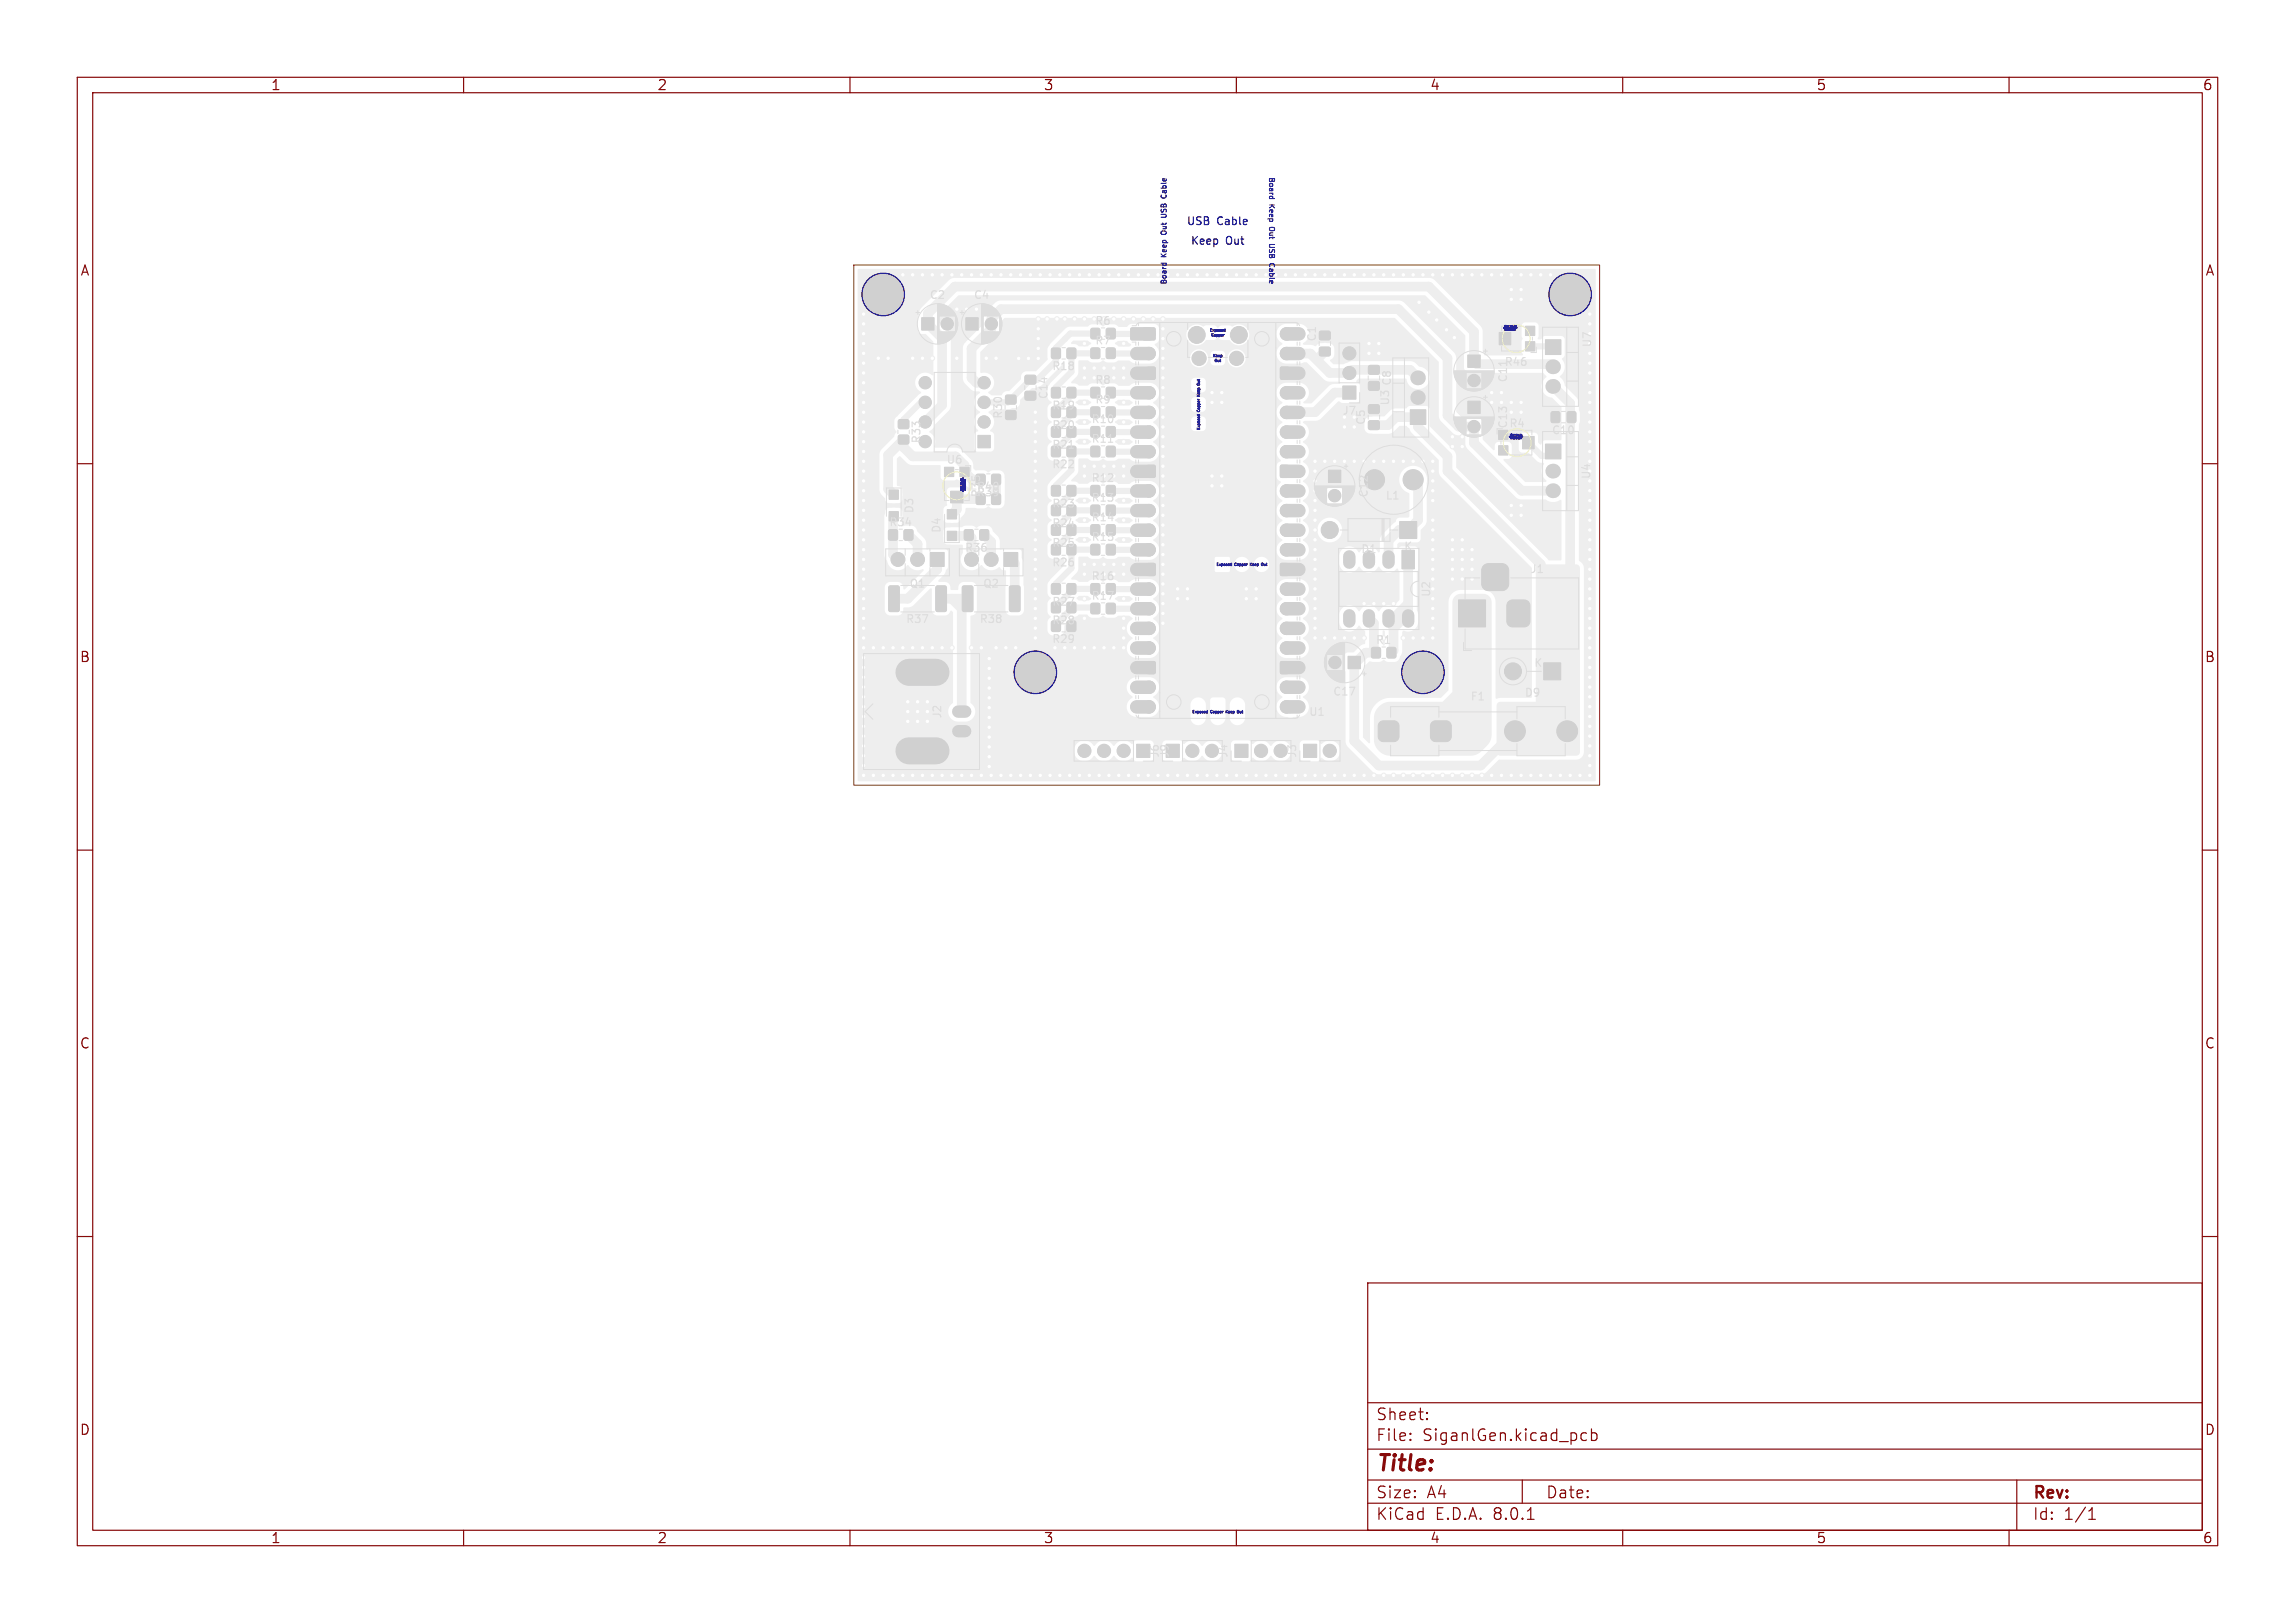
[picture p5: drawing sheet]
<svg xmlns="http://www.w3.org/2000/svg" width="297mm" height="210mm" viewBox="0 0 297 210" stroke-linecap="round" stroke-linejoin="round" font-family="sans-serif">
<defs><g id="words">
<text font-size="2.8" fill="#830000" x="178" y="190.9">Title:</text>
<g font-size="2.1" fill="#830000">
<text x="178" y="184">Sheet:</text>
<text x="178" y="186.7">File:</text>
<text x="184.1" y="186.7">SiganlGen.kicad_pcb</text>
<text x="178" y="196.9">KiCad</text>
<text x="178" y="194.1">Size:</text>
<text x="184.7" y="194.1">A4</text>
<text x="185.7" y="196.9">E.D.A.</text>
<text x="193.3" y="196.9">8.0.1</text>
<text x="200" y="194.1">Date:</text>
<text x="263" y="194.3">Rev:</text>
<text x="263" y="196.9">Id:</text>
<text x="267.1" y="196.9">1/1</text>
</g>
<g font-size="1.8" fill="#830000">
<text x="35" y="11.9">1</text>
<text x="85" y="11.9">2</text>
<text x="135" y="11.9">3</text>
<text x="185" y="11.9">4</text>
<text x="235" y="11.9">5</text>
<text x="285" y="11.9">6</text>
<text x="10.3" y="35.9">A</text>
<text x="285.4" y="35.9">A</text>
<text x="10.3" y="85.9">B</text>
<text x="285.3" y="85.9">B</text>
<text x="10.3" y="135.9">C</text>
<text x="285.3" y="135.9">C</text>
<text x="10.3" y="185.9">D</text>
<text x="285.3" y="185.9">D</text>
<text x="35" y="199.9">1</text>
<text x="85" y="199.9">2</text>
<text x="135" y="199.9">3</text>
<text x="185" y="199.9">4</text>
<text x="235" y="199.9">5</text>
<text x="285" y="199.9">6</text>
</g>
<g font-size="1.4" fill="#00008a">
<text x="153.5" y="29.3">USB</text>
<text x="157.5" y="29.3">Cable</text>
<text x="154" y="31.9">Keep</text>
<text x="158.7" y="31.9">Out</text>
</g>
<g font-size="1.4" fill="#ddd">
<text x="141.6" y="44.8">R7</text>
<text x="136.1" y="53.2">R19</text>
<text x="141.6" y="52.4">R9</text>
<text x="119.3" y="57.5" transform="rotate(-90 119.3 57.5)">R33</text>
<text x="136.1" y="55.7">R20</text>
<text x="136.1" y="58.3">R21</text>
<text x="141.2" y="57.5">R11</text>
<text x="141.2" y="55">R10</text>
<text x="195.2" y="55.5">R4</text>
<text x="126.3" y="63.7">R40</text>
<text x="126.3" y="64.4">R39</text>
<text x="127.1" y="64.4" transform="rotate(-90 127.1 64.4)">R35</text>
<text x="136.1" y="65.9">R23</text>
<text x="141.2" y="65.1">R13</text>
<text x="115" y="68.3">R34</text>
<text x="124.8" y="71.6">R36</text>
<text x="136.1" y="68.4">R24</text>
<text x="136.1" y="71">R25</text>
<text x="141.2" y="67.7">R14</text>
<text x="141.2" y="70.2">R15</text>
<text x="176.1" y="71.8">D1</text>
<text x="181.6" y="71.4">K</text>
<text x="141.2" y="77.8">R17</text>
<text x="136.1" y="81">R28</text>
<text x="136.1" y="78.6">R27</text>
<text x="151.5" y="98.1" transform="rotate(-90 151.5 98.1)">J9</text>
</g>
<g font-size=".9" fill="#00008a">
<text x="164.1" y="22.9" transform="rotate(90 164.1 22.9)">Board</text>
<text x="151.1" y="27.9" transform="rotate(-90 151.1 27.9)">USB</text>
<text x="151.1" y="25.2" transform="rotate(-90 151.1 25.2)">Cable</text>
<text x="164.1" y="26.4" transform="rotate(90 164.1 26.4)">Keep</text>
<text x="164.1" y="29.5" transform="rotate(90 164.1 29.5)">Out</text>
<text x="151.1" y="33.3" transform="rotate(-90 151.1 33.3)">Keep</text>
<text x="151.1" y="30.2" transform="rotate(-90 151.1 30.2)">Out</text>
<text x="164.1" y="31.9" transform="rotate(90 164.1 31.9)">USB</text>
<text x="164.1" y="34.6" transform="rotate(90 164.1 34.6)">Cable</text>
<text x="151.1" y="36.9" transform="rotate(-90 151.1 36.9)">Board</text>
</g>
<g font-size=".5" fill="#00008a">
<text x="156.5" y="43">Exposed</text>
<text x="156.7" y="43.6">Copper</text>
<text x="157" y="46.3">Keep</text>
<text x="157.1" y="46.9">Out</text>
<text x="155.3" y="53.3" transform="rotate(-90 155.3 53.3)">Copper</text>
<text x="155.3" y="51.2" transform="rotate(-90 155.3 51.2)">Keep</text>
<text x="155.3" y="49.7" transform="rotate(-90 155.3 49.7)">Out</text>
<text x="155.3" y="55.7" transform="rotate(-90 155.3 55.7)">Exposed</text>
<text x="157.4" y="73.3">Exposed</text>
<text x="159.8" y="73.3">Copper</text>
<text x="161.8" y="73.3">Keep</text>
<text x="163.4" y="73.3">Out</text>
<text x="154.3" y="92.3">Exposed</text>
<text x="156.6" y="92.3">Copper</text>
<text x="158.7" y="92.3">Keep</text>
<text x="160.3" y="92.3">Out</text>
</g>
<g font-size=".2" fill="#00008a">
<text x="194.5" y="42.5">anywhere</text>
<text x="194.7" y="42.3">Wiper</text>
<text x="194.7" y="42.8">circle</text>
<text x="195.4" y="42.3">may</text>
<text x="195.5" y="42.8">shown</text>
<text x="195.7" y="42.5">within</text>
<text x="196" y="42.3">be</text>
<text x="195.3" y="56.6">anywhere</text>
<text x="195.4" y="56.3">Wiper</text>
<text x="195.5" y="56.8">circle</text>
<text x="196.1" y="56.3">may</text>
<text x="196.2" y="56.8">shown</text>
<text x="196.4" y="56.6">within</text>
<text x="196.7" y="56.3">be</text>
<text x="124.5" y="63.5" transform="rotate(-90 124.5 63.5)">Wiper</text>
<text x="124.5" y="62.8" transform="rotate(-90 124.5 62.8)">may</text>
<text x="124.5" y="62.2" transform="rotate(-90 124.5 62.2)">be</text>
<text x="124.7" y="63.6" transform="rotate(-90 124.7 63.6)">anywhere</text>
<text x="124.7" y="62.5" transform="rotate(-90 124.7 62.5)">within</text>
<text x="125" y="63.4" transform="rotate(-90 125 63.4)">circle</text>
<text x="125" y="62.7" transform="rotate(-90 125 62.7)">shown</text>
</g>
</g></defs>
<g fill="#eee" stroke="#eee" stroke-width=".13">
<path d="M126.4 64l.2-.1 .8 .1 .1 .1-.1 1.1-.1 .1-.9-.1-.1-.2z"/>
<path d="M128.4 64l.2-.1 .8 .1 .1 .1-.1 1.1-.1 .1-.9-.1-.1-.2z"/>
<path d="M128.4 61.4l.2-.1 .8 .1 .1 .2-.1 1.1h-.1h-.9l-.1-.2z"/>
<path d="M126.4 61.4l.2-.1 .8 .1 .1 .2-.1 1.1h-.1h-.9l-.1-.2z"/>
<path d="M199.8 85.8h2.2v2.2h-2.2z"/>
<path d="M138.1 78l.2-.1 .9 .1 .1 .2-.1 1-.2 .1-.9-.1v-.1z"/>
<path d="M136.1 78l.2-.1 .9 .1 .1 .2-.1 1-.2 .1-.9-.1v-.1z"/>
<path d="M138.1 52.7l.2-.1 .9 .1 .1 .2-.1 1.1h-.2h-.9v-.2z"/>
<path d="M136.1 52.7l.2-.1 .9 .1 .1 .2-.1 1.1h-.2h-.9v-.2z"/>
<path d="M168.7 96.3h1.7v1.7h-1.7z"/>
<path d="M126.6 56.3h1.6v1.6h-1.6z"/>
<path d="M138.1 55.3l.2-.1 .9 .1 .1 .1-.1 1.1-.2 .1-.9-.1v-.2z"/>
<path d="M136.1 55.3l.2-.1 .9 .1 .1 .1-.1 1.1-.2 .1-.9-.1v-.2z"/>
<path d="M141.2 62.9l.2-.1 .9 .1v.1v1.1l-.2 .1-.9-.1-.1-.1z"/>
<path d="M143.2 62.9l.2-.1 .9 .1v.1v1.1l-.2 .1-.9-.1-.1-.1z"/>
<path d="M150.9 96.3h1.7v1.7h-1.7z"/>
<path d="M148 42.5h1.5v1.4h-1.5z"/>
<path d="M146.4 42.5l2.3-.1a.8 .8 0 0 1 .8 .8 .8 .8 0 0 1-.8 .8h-2.3l-.1-.2v-1.2z"/>
<path d="M146.6 45.1l.5-.2h1.6a.8 .8 0 0 1 .8 .8 .8 .8 0 0 1-.8 .8h-1.6a.8 .8 0 0 1-.7-.5 .8 .8 0 0 1 .2-.9z"/>
<path d="M148.1 47.8l.1-.1a1.36 1.36 0 0 1 1.1-.2l.2 .2v1.2l-.2 .2a1.08 1.08 0 0 1-1.3-.5l-.1-.3z"/>
<path d="M146.6 47.7l.5-.2h2.2l.2 .1v1.3l-.1 .1-2.3 .1a.8 .8 0 0 1-.7-.5 .8 .8 0 0 1 .2-.9z"/>
<path d="M146.6 50.2l.5-.2h1.6a.8 .8 0 0 1 .8 .8 .8 .8 0 0 1-.8 .8h-1.6a.8 .8 0 0 1-.7-.5 .8 .8 0 0 1 .2-.9z"/>
<path d="M146.6 52.7l.5-.1h1.6a.8 .8 0 0 1 .8 .8 .8 .8 0 0 1-.8 .8h-1.6a.8 .8 0 0 1-.7-.6 .8 .8 0 0 1 .2-.9z"/>
<path d="M146.6 55.3l.5-.2h1.6a.8 .8 0 0 1 .8 .8 .8 .8 0 0 1-.8 .8h-1.6a.8 .8 0 0 1-.7-.5 .8 .8 0 0 1 .2-.9z"/>
<path d="M146.6 57.8l.5-.2h1.6a.8 .8 0 0 1 .8 .8 .8 .8 0 0 1-.8 .8h-1.6a.8 .8 0 0 1-.7-.5 .8 .8 0 0 1 .2-.9z"/>
<path d="M148.1 60.5l.1-.1a1.36 1.36 0 0 1 1.1-.2l.2 .2v1.2l-.2 .2a1.08 1.08 0 0 1-1.3-.5l-.1-.3z"/>
<path d="M146.6 60.4l.5-.2h2.2l.2 .1v1.3l-.1 .1-2.3 .1a.8 .8 0 0 1-.7-.5 .8 .8 0 0 1 .2-.9z"/>
<path d="M146.6 62.9l.5-.2h1.6a.8 .8 0 0 1 .8 .8 .8 .8 0 0 1-.8 .8h-1.6a.8 .8 0 0 1-.7-.5 .8 .8 0 0 1 .2-.9z"/>
<path d="M146.6 65.4l.5-.1h1.6a.8 .8 0 0 1 .8 .8 .8 .8 0 0 1-.8 .8h-1.6a.8 .8 0 0 1-.7-.6 .8 .8 0 0 1 .2-.9z"/>
<path d="M146.6 68l.5-.2h1.6a.8 .8 0 0 1 .8 .8 .8 .8 0 0 1-.8 .8h-1.6a.8 .8 0 0 1-.7-.5 .8 .8 0 0 1 .2-.9z"/>
<path d="M146.6 70.5l.5-.2h1.6a.8 .8 0 0 1 .8 .8 .8 .8 0 0 1-.8 .8h-1.6a.8 .8 0 0 1-.7-.5 .8 .8 0 0 1 .2-.9z"/>
<path d="M148.1 73.2l.1-.1a1.36 1.36 0 0 1 1.1-.2l.2 .2v1.2l-.2 .2a1.08 1.08 0 0 1-1.3-.5l-.1-.3z"/>
<path d="M146.6 73.1l.5-.2h2.2l.2 .1v1.3l-.1 .1-2.3 .1a.8 .8 0 0 1-.7-.5 .8 .8 0 0 1 .2-.9z"/>
<path d="M146.6 75.6l.5-.2h1.6a.8 .8 0 0 1 .8 .8 .8 .8 0 0 1-.8 .8h-1.6a.8 .8 0 0 1-.7-.5 .8 .8 0 0 1 .2-.9z"/>
<path d="M146.6 78.1l.5-.1h1.6a.8 .8 0 0 1 .8 .8 .8 .8 0 0 1-.8 .8h-1.6a.8 .8 0 0 1-.7-.6 .8 .8 0 0 1 .2-.9z"/>
<path d="M146.6 80.7l.5-.2h1.6a.8 .8 0 0 1 .8 .8 .8 .8 0 0 1-.8 .8h-1.6a.8 .8 0 0 1-.7-.5 .8 .8 0 0 1 .2-.9z"/>
<path d="M146.6 83.2l.5-.2h1.6a.8 .8 0 0 1 .8 .8 .8 .8 0 0 1-.8 .8h-1.6a.8 .8 0 0 1-.7-.5 .8 .8 0 0 1 .2-.9z"/>
<path d="M148.1 85.9l.1-.1a1.36 1.36 0 0 1 1.1-.2l.2 .2v1.2l-.2 .2a1.08 1.08 0 0 1-1.3-.5l-.1-.3z"/>
<path d="M146.6 85.8l.5-.2h2.2l.2 .1v1.3l-.1 .1-2.3 .1a.8 .8 0 0 1-.7-.5 .8 .8 0 0 1 .2-.9z"/>
<path d="M146.6 88.3l.5-.2h1.6a.8 .8 0 0 1 .8 .8 .8 .8 0 0 1-.8 .8h-1.6a.8 .8 0 0 1-.7-.5 .8 .8 0 0 1 .2-.9z"/>
<path d="M146.6 90.8l.5-.1h1.6a.8 .8 0 0 1 .8 .8 .8 .8 0 0 1-.8 .8h-1.6a.8 .8 0 0 1-.7-.6 .8 .8 0 0 1 .2-.9z"/>
<path d="M165.9 91l.4-.3h1.8a.8 .8 0 0 1 .8 .8 .8 .8 0 0 1-.8 .8h-1.6a.8 .8 0 0 1-.7-.5 .8 .8 0 0 1 .1-.8z"/>
<path d="M165.9 88.4l.4-.3h1.8a.8 .8 0 0 1 .8 .8 .8 .8 0 0 1-.8 .8h-1.6a.8 .8 0 0 1-.7-.4 .8 .8 0 0 1 .1-.9z"/>
<path d="M165.8 85.6h.1a1.08 1.08 0 0 1 1.3 .4 .8 .8 0 0 1-.7 1.2h-.7l-.1-.1v-1.3z"/>
<path d="M165.8 85.6h2.3a.8 .8 0 0 1 .8 .8 .8 .8 0 0 1-.8 .8l-2.3-.1-.1-.1v-1.2z"/>
<path d="M165.9 83.3l.4-.2 1.8-.1a.8 .8 0 0 1 .8 .8 .8 .8 0 0 1-.8 .8h-1.6a.8 .8 0 0 1-.7-.4 .8 .8 0 0 1 .1-.9z"/>
<path d="M165.9 80.8l.4-.3h1.8a.8 .8 0 0 1 .8 .8 .8 .8 0 0 1-.8 .8h-1.6a.8 .8 0 0 1-.7-.4 .8 .8 0 0 1 .1-.9z"/>
<path d="M165.9 78.3l.4-.3h1.8a.8 .8 0 0 1 .8 .8 .8 .8 0 0 1-.8 .8h-1.6a.8 .8 0 0 1-.7-.5 .8 .8 0 0 1 .1-.8z"/>
<path d="M165.9 75.7l.4-.3h1.8a.8 .8 0 0 1 .8 .8 .8 .8 0 0 1-.8 .8h-1.6a.8 .8 0 0 1-.7-.4 .8 .8 0 0 1 .1-.9z"/>
<path d="M165.8 72.9h.1a1.08 1.08 0 0 1 1.3 .4 .8 .8 0 0 1-.7 1.2h-.7l-.1-.1v-1.3z"/>
<path d="M165.8 72.9h2.3a.8 .8 0 0 1 .8 .8 .8 .8 0 0 1-.8 .8l-2.3-.1-.1-.1v-1.2z"/>
<path d="M166 70.5l.5-.2h1.6a.8 .8 0 0 1 .8 .8 .8 .8 0 0 1-.8 .8h-1.6a.8 .8 0 0 1-.8-.5 .8 .8 0 0 1 .3-.9z"/>
<path d="M165.9 68.1l.4-.3h1.8a.8 .8 0 0 1 .8 .8 .8 .8 0 0 1-.8 .8h-1.6a.8 .8 0 0 1-.7-.4 .8 .8 0 0 1 .1-.9z"/>
<path d="M165.9 65.6l.4-.3h1.8a.8 .8 0 0 1 .8 .8 .8 .8 0 0 1-.8 .8h-1.6a.8 .8 0 0 1-.7-.5 .8 .8 0 0 1 .1-.8z"/>
<path d="M165.9 63l.4-.3h1.8a.8 .8 0 0 1 .8 .8 .8 .8 0 0 1-.8 .8h-1.6a.8 .8 0 0 1-.7-.4 .8 .8 0 0 1 .1-.9z"/>
<path d="M165.8 60.2h.1a1.08 1.08 0 0 1 1.3 .4 .8 .8 0 0 1-.7 1.2h-.7l-.1-.1v-1.3z"/>
<path d="M165.8 60.2h2.3a.8 .8 0 0 1 .8 .8 .8 .8 0 0 1-.8 .8l-2.3-.1-.1-.1v-1.2z"/>
<path d="M165.9 57.9l.4-.2 1.8-.1a.8 .8 0 0 1 .8 .8 .8 .8 0 0 1-.8 .8h-1.6a.8 .8 0 0 1-.7-.4 .8 .8 0 0 1 .1-.9z"/>
<path d="M165.9 55.4l.4-.3h1.8a.8 .8 0 0 1 .8 .8 .8 .8 0 0 1-.8 .8h-1.6a.8 .8 0 0 1-.7-.4 .8 .8 0 0 1 .1-.9z"/>
<path d="M165.9 52.9l.4-.3h1.8a.8 .8 0 0 1 .8 .8 .8 .8 0 0 1-.8 .8h-1.6a.8 .8 0 0 1-.7-.5 .8 .8 0 0 1 .1-.8z"/>
<path d="M166 50.2l.5-.2h1.6a.8 .8 0 0 1 .8 .8 .8 .8 0 0 1-.8 .8h-1.6a.8 .8 0 0 1-.8-.5 .8 .8 0 0 1 .3-.9z"/>
<path d="M165.8 47.5h.1a1.08 1.08 0 0 1 1.3 .4 .8 .8 0 0 1-.7 1.2h-.7l-.1-.1v-1.3z"/>
<path d="M165.8 47.5h2.3a.8 .8 0 0 1 .8 .8 .8 .8 0 0 1-.8 .8l-2.3-.1-.1-.1v-1.2z"/>
<path d="M165.9 45.2l.4-.2 1.8-.1a.8 .8 0 0 1 .8 .8 .8 .8 0 0 1-.8 .8h-1.6a.8 .8 0 0 1-.7-.4 .8 .8 0 0 1 .1-.9z"/>
<path d="M165.9 42.7l.4-.3h1.8a.8 .8 0 0 1 .8 .8 .8 .8 0 0 1-.8 .8h-1.6a.8 .8 0 0 1-.7-.4 .8 .8 0 0 1 .1-.9z"/>
<path d="M126.8 68.6l.2-.1 .9 .1 .1 .2-.1 1-.2 .1-.9-.1v-.1z"/>
<path d="M124.8 68.6l.2-.1 .9 .1 .1 .2-.1 1-.2 .1-.9-.1v-.1z"/>
<path d="M138.1 62.9l.2-.1 .9 .1 .1 .1-.1 1.1-.2 .1-.9-.1v-.1z"/>
<path d="M136.1 62.9l.2-.1 .9 .1 .1 .1-.1 1.1-.2 .1-.9-.1v-.1z"/>
<path d="M182.5 53h2v1.9h-2z"/>
<path d="M120.4 71.5h1.8v1.8h-1.8z"/>
<path d="M177.1 54.5l.2-.1 1.2 .1v.2v.8l-.2 .1-1.2-.1v-.2z"/>
<path d="M177.1 52.4l.2-.1 1.2 .1v.2v.9h-.2h-1.2v-.2z"/>
<path d="M141.2 52.7l.2-.1 .9 .1v.2v1.1h-.2h-.9l-.1-.2z"/>
<path d="M143.2 52.7l.2-.1 .9 .1v.2v1.1h-.2h-.9l-.1-.2z"/>
<path d="M173.8 50h1.7v1.6h-1.7z"/>
<path d="M124.2 60.5h1.2v1.2h-1.2z"/>
<path d="M123 63.6h1.6v1.5h-1.6z"/>
<path d="M122.2 60.5h1.2v1.2h-1.2z"/>
<path d="M115.1 63.4h1.2v1.2h-1.2z"/>
<path d="M115.1 66.2h1.2v1.2h-1.2z"/>
<path d="M122.6 68.7h1.2v1.2h-1.2z"/>
<path d="M122.6 65.9h1.2v1.2h-1.2z"/>
<path d="M197.4 42.2h1.2v1.2h-1.2z"/>
<path d="M194 43h1.5v1.6h-1.5z"/>
<path d="M197.4 44.2h1.2v1.2h-1.2z"/>
<path d="M141.2 75.6l.2-.1 .9 .1v.1v1.1l-.2 .1-.9-.1-.1-.1z"/>
<path d="M143.2 75.6l.2-.1 .9 .1v.1v1.1l-.2 .1-.9-.1-.1-.1z"/>
<path d="M178.5 93.5l.3-.2h.2h1.4l.4 .1 .2 .3 .1 .2v1.4l-.2 .4-.2 .2-.3 .1h-1.4l-.4-.2-.2-.2v-.3v-1.4z"/>
<path d="M185.3 93.5l.2-.2h.3h1.3l.5 .1 .2 .3v.2v1.4l-.1 .4-.3 .2-.3 .1h-1.3l-.4-.2-.2-.2-.1-.3v-1.4z"/>
<path d="M121.2 75.9l1-.1 .3 .1v3l-.2 .2h-1l-.2-.1v-3z"/>
<path d="M115.1 75.9l1-.1 .3 .1v3l-.2 .2h-1l-.2-.1v-3z"/>
<path d="M130.2 53.2l.2-.1 1 .1 .1 .2-.1 .8-.1 .1-1.1-.1-.1-.1z"/>
<path d="M130.2 51.2l.2-.1 1 .1 .1 .2-.1 .8-.1 .1-1.1-.1-.1-.1z"/>
<path d="M193.9 57.7h1.2v1.2h-1.2z"/>
<path d="M197 56.5h1.5v1.6h-1.5z"/>
<path d="M193.9 55.7h1.2v1.2h-1.2z"/>
<path d="M141.2 65.4l.2-.1 .9 .1v.2v1.1h-.2h-.9l-.1-.2z"/>
<path d="M143.2 65.4l.2-.1 .9 .1v.2v1.1h-.2h-.9l-.1-.2z"/>
<path d="M141.2 68l.2-.1 .9 .1v.1v1.1l-.2 .1-.9-.1-.1-.2z"/>
<path d="M143.2 68l.2-.1 .9 .1v.1v1.1l-.2 .1-.9-.1-.1-.2z"/>
<path d="M177.5 83.8h.2h.9l.1 .2-.1 1.1-.2 .1-.9-.1v-.2z"/>
<path d="M179.5 83.8h.2h.9l.1 .2-.1 1.1-.2 .1-.9-.1v-.2z"/>
<path d="M200 57.5h2v1.9h-2z"/>
<path d="M141.2 42.5h.2h.9v.2v1.1l-.2 .1-.9-.1-.1-.2z"/>
<path d="M143.2 42.5h.2h.9v.2v1.1l-.2 .1-.9-.1-.1-.2z"/>
<path d="M116.3 54.4l.2-.1 1.1 .1v.1v.9l-.2 .1-1.1-.1-.1-.2z"/>
<path d="M116.3 56.4l.2-.1 1.1 .1v.1v.9l-.2 .1-1.1-.1-.1-.2z"/>
<path d="M188.7 77.6h3.6v3.5h-3.6z"/>
<path d="M195.2 77.9l.2-.2 .3-.1h1.7l.4 .3 .2 .5v2l-.1 .3-.2 .3-.4 .1h-1.6h-.3l-.2-.3-.2-.4v-2z"/>
<path d="M192 73.2l.5-.3h1.9a.88 .88 0 0 1 .9 .9v1.8a.88 .88 0 0 1-.9 .8h-1.8a.88 .88 0 0 1-.9-.8l.1-1.9z"/>
<path d="M177.1 47.3h.2h1.2v.2v.9h-.2h-1.2v-.2z"/>
<path d="M177.1 49.4l.2-.1 1.2 .1v.2v.8l-.2 .1-1.2-.1v-.1z"/>
<path d="M170.8 45l.2-.1 1.1 .1 .1 .2-.1 .8-.2 .1-1.1-.1-.1-.2z"/>
<path d="M170.8 42.9l.2-.1 1.1 .1 .1 .2-.1 .8-.2 .1-1.1-.1-.1-.2z"/>
<path d="M138.1 45.1l.2-.1 .9 .1 .1 .2-.1 1-.2 .1-.9-.1v-.1z"/>
<path d="M136.1 45.1l.2-.1 .9 .1 .1 .2-.1 1-.2 .1-.9-.1v-.1z"/>
<path d="M181.4 71.2h1.6v2.4h-1.6z"/>
<path d="M190 51.9h1.6v1.6h-1.6z"/>
<path d="M138.1 57.8l.2-.1 .9 .1 .1 .2-.1 1-.2 .1-.9-.1v-.1z"/>
<path d="M136.1 57.8l.2-.1 .9 .1 .1 .2-.1 1-.2 .1-.9-.1v-.1z"/>
<path d="M119.3 41.1h1.6v1.6h-1.6z"/>
<path d="M138.1 80.4l.2-.1 .9 .1 .1 .2-.1 1.1h-.2h-.9v-.2z"/>
<path d="M136.1 80.4l.2-.1 .9 .1 .1 .2-.1 1.1h-.2h-.9v-.2z"/>
<path d="M138.1 65.4l.2-.1 .9 .1 .1 .2-.1 1.1h-.2h-.9v-.2z"/>
<path d="M136.1 65.4l.2-.1 .9 .1 .1 .2-.1 1.1h-.2h-.9v-.2z"/>
<path d="M125 41.1h1.6v1.6h-1.6z"/>
<path d="M181.1 67.5h2.2v2.2h-2.2z"/>
<path d="M141.2 57.8l.2-.1 .9 .1v.2v1l-.2 .1-.9-.1-.1-.1z"/>
<path d="M143.2 57.8l.2-.1 .9 .1v.2v1l-.2 .1-.9-.1-.1-.1z"/>
<path d="M200 44h2v1.9h-2z"/>
<path d="M159.8 96.3h1.7v1.7h-1.7z"/>
<path d="M141.2 70.5l.2-.1 .9 .1v.2v1l-.2 .1-.9-.1-.1-.1z"/>
<path d="M143.2 70.5l.2-.1 .9 .1v.2v1l-.2 .1-.9-.1-.1-.1z"/>
<path d="M138.1 50.2l.2-.1 .9 .1 .1 .2-.1 1-.2 .1-.9-.1v-.1z"/>
<path d="M136.1 50.2l.2-.1 .9 .1 .1 .2-.1 1-.2 .1-.9-.1v-.1z"/>
<path d="M171.9 60.8h1.6v1.6h-1.6z"/>
<path d="M130.7 75.9l1.1-.1 .2 .1v3l-.1 .2h-1l-.3-.1v-3z"/>
<path d="M124.6 75.9l1.1-.1 .2 .1v3l-.1 .2h-1l-.3-.1v-3z"/>
<path d="M190 45.9h1.6v1.6h-1.6z"/>
<path d="M138.1 70.5l.2-.1 .9 .1 .1 .2-.1 1-.2 .1-.9-.1v-.1z"/>
<path d="M136.1 70.5l.2-.1 .9 .1 .1 .2-.1 1-.2 .1-.9-.1v-.1z"/>
<path d="M174.5 84.9h1.6v1.6h-1.6z"/>
<path d="M141.2 55.3l.2-.1 .9 .1v.1v1.1l-.2 .1-.9-.1-.1-.2z"/>
<path d="M143.2 55.3l.2-.1 .9 .1v.1v1.1l-.2 .1-.9-.1-.1-.2z"/>
<path d="M141.2 50.2l.2-.1 .9 .1v.1v1.1l-.2 .1-.9-.1-.1-.1z"/>
<path d="M143.2 50.2l.2-.1 .9 .1v.1v1.1l-.2 .1-.9-.1-.1-.1z"/>
<path d="M138.1 75.6l.2-.1 .9 .1 .1 .1-.1 1.1-.2 .1-.9-.1v-.1z"/>
<path d="M136.1 75.6l.2-.1 .9 .1 .1 .1-.1 1.1-.2 .1-.9-.1v-.1z"/>
<path d="M141.2 78.1l.2-.1 .9 .1v.2v1.1h-.2h-.9l-.1-.2z"/>
<path d="M143.2 78.1l.2-.1 .9 .1v.2v1.1h-.2h-.9l-.1-.2z"/>
<path d="M132.7 48.6l.2-.1 1.1 .1 .1 .2-.1 .8-.2 .1-1.1-.1-.1-.1z"/>
<path d="M132.7 50.7l.2-.1 1.1 .1 .1 .2-.1 .8-.2 .1-1.1-.1-.1-.2z"/>
<path d="M129.9 71.5h1.8v1.8h-1.8z"/>
<path d="M138.1 68l.2-.1 .9 .1 .1 .1-.1 1.1-.2 .1-.9-.1v-.2z"/>
<path d="M136.1 68l.2-.1 .9 .1 .1 .1-.1 1.1-.2 .1-.9-.1v-.2z"/>
<path d="M147.1 96.3h1.7v1.7h-1.7z"/>
<path d="M141.2 45.1l.2-.1 .9 .1v.2v1l-.2 .1-.9-.1-.1-.1z"/>
<path d="M143.2 45.1l.2-.1 .9 .1v.2v1l-.2 .1-.9-.1-.1-.1z"/>
<path d="M115 68.6l.2-.1 .9 .1 .1 .2-.1 1-.2 .1-.9-.1v-.1z"/>
<path d="M117 68.6l.2-.1 .9 .1 .1 .2-.1 1-.2 .1-.9-.1v-.1z"/>
<path d="M200.8 53.3h.2h.8l.1 .2-.1 1.1-.2 .1-.8-.1-.1-.2z"/>
<path d="M202.9 53.3h.1h.9l.1 .2-.1 1.1-.2 .1-.8-.1-.1-.2z"/>
<circle cx="203.2" cy="38.1" r="2.75"/>
<circle cx="114.3" cy="38.1" r="2.75"/>
<circle cx="184.1" cy="87" r="2.75"/>
<circle cx="134" cy="87" r="2.75"/>
<circle cx="195.8" cy="86.9" r="1.1"/>
<circle cx="172.1" cy="97.2" r=".85"/>
<circle cx="127.4" cy="54.6" r=".8"/>
<circle cx="127.4" cy="52.1" r=".8"/>
<circle cx="127.4" cy="49.5" r=".8"/>
<circle cx="119.7" cy="49.5" r=".8"/>
<circle cx="119.7" cy="52.1" r=".8"/>
<circle cx="119.7" cy="54.6" r=".8"/>
<circle cx="119.7" cy="57.1" r=".8"/>
<circle cx="154.3" cy="97.2" r=".85"/>
<circle cx="156.8" cy="97.2" r=".85"/>
<circle cx="148.7" cy="45.7" r=".8"/>
<circle cx="148.7" cy="50.8" r=".8"/>
<circle cx="148.7" cy="53.4" r=".8"/>
<circle cx="148.7" cy="55.9" r=".8"/>
<circle cx="148.7" cy="58.4" r=".8"/>
<circle cx="148.7" cy="63.5" r=".8"/>
<circle cx="148.7" cy="66.1" r=".8"/>
<circle cx="148.7" cy="68.6" r=".8"/>
<circle cx="148.7" cy="71.1" r=".8"/>
<circle cx="148.7" cy="76.2" r=".8"/>
<circle cx="148.7" cy="78.8" r=".8"/>
<circle cx="148.7" cy="81.3" r=".8"/>
<circle cx="148.7" cy="83.8" r=".8"/>
<circle cx="148.7" cy="88.9" r=".8"/>
<circle cx="148.7" cy="91.5" r=".8"/>
<circle cx="166.5" cy="91.5" r=".8"/>
<circle cx="166.5" cy="88.9" r=".8"/>
<circle cx="166.5" cy="83.8" r=".8"/>
<circle cx="166.5" cy="81.3" r=".8"/>
<circle cx="166.5" cy="78.8" r=".8"/>
<circle cx="166.5" cy="76.2" r=".8"/>
<circle cx="166.5" cy="71.1" r=".8"/>
<circle cx="166.5" cy="68.6" r=".8"/>
<circle cx="166.5" cy="66.1" r=".8"/>
<circle cx="166.5" cy="63.5" r=".8"/>
<circle cx="166.5" cy="58.4" r=".8"/>
<circle cx="166.5" cy="55.9" r=".8"/>
<circle cx="166.5" cy="53.4" r=".8"/>
<circle cx="166.5" cy="50.8" r=".8"/>
<circle cx="166.5" cy="45.7" r=".8"/>
<circle cx="166.5" cy="43.2" r=".8"/>
<circle cx="118.7" cy="72.4" r=".9"/>
<circle cx="116.2" cy="72.4" r=".9"/>
<circle cx="174.6" cy="48.3" r=".85"/>
<circle cx="174.6" cy="45.7" r=".85"/>
<circle cx="196.1" cy="94.6" r="1.35"/>
<circle cx="202.8" cy="94.6" r="1.35"/>
<circle cx="190.8" cy="55.2" r=".8"/>
<circle cx="122.6" cy="41.9" r=".8"/>
<circle cx="128.3" cy="41.9" r=".8"/>
<circle cx="172.1" cy="68.6" r="1.1"/>
<circle cx="163.2" cy="97.2" r=".85"/>
<circle cx="165.7" cy="97.2" r=".85"/>
<circle cx="172.7" cy="64.1" r=".8"/>
<circle cx="182.9" cy="62.1" r="1.3"/>
<circle cx="177.9" cy="62.1" r="1.3"/>
<circle cx="190.8" cy="49.2" r=".8"/>
<circle cx="172.8" cy="85.7" r=".8"/>
<circle cx="128.3" cy="72.4" r=".9"/>
<circle cx="125.7" cy="72.4" r=".9"/>
<circle cx="145.4" cy="97.2" r=".85"/>
<circle cx="142.9" cy="97.2" r=".85"/>
<circle cx="140.3" cy="97.2" r=".85"/>
<circle cx="188" cy="69.9" r=".3"/>
<circle cx="189.2" cy="69.9" r=".3"/>
<circle cx="134" cy="53.3" r=".3"/>
<circle cx="134" cy="55.9" r=".3"/>
<circle cx="134" cy="54.6" r=".3"/>
<circle cx="134" cy="77.5" r=".3"/>
<circle cx="134" cy="80" r=".3"/>
<circle cx="134" cy="78.7" r=".3"/>
<circle cx="134" cy="81.3" r=".3"/>
<circle cx="134" cy="82.6" r=".3"/>
<circle cx="134" cy="57.2" r=".3"/>
<circle cx="134" cy="62.2" r=".3"/>
<circle cx="134" cy="61" r=".3"/>
<circle cx="134" cy="68.6" r=".3"/>
<circle cx="134" cy="72.4" r=".3"/>
<circle cx="134" cy="59.7" r=".3"/>
<circle cx="134" cy="76.2" r=".3"/>
<circle cx="134" cy="64.8" r=".3"/>
<circle cx="134" cy="66" r=".3"/>
<circle cx="134" cy="63.5" r=".3"/>
<circle cx="134" cy="58.4" r=".3"/>
<circle cx="134" cy="71.1" r=".3"/>
<circle cx="134" cy="73.7" r=".3"/>
<circle cx="134" cy="67.3" r=".3"/>
<circle cx="134" cy="74.9" r=".3"/>
<circle cx="134" cy="69.9" r=".3"/>
<circle cx="200.7" cy="35.6" r=".3"/>
<circle cx="116.8" cy="35.6" r=".3"/>
<circle cx="111.8" cy="40.6" r=".3"/>
<circle cx="118.1" cy="35.6" r=".3"/>
<circle cx="111.8" cy="41.9" r=".3"/>
<circle cx="205.7" cy="40.6" r=".3"/>
<circle cx="205.7" cy="41.9" r=".3"/>
<circle cx="117.5" cy="90.8" r=".3"/>
<circle cx="120" cy="92.1" r=".3"/>
<circle cx="120" cy="93.3" r=".3"/>
<circle cx="118.7" cy="90.8" r=".3"/>
<circle cx="120" cy="90.8" r=".3"/>
<circle cx="118.7" cy="92.1" r=".3"/>
<circle cx="118.7" cy="93.3" r=".3"/>
<circle cx="117.5" cy="93.3" r=".3"/>
<circle cx="117.5" cy="92.1" r=".3"/>
<circle cx="128" cy="85.2" r=".3"/>
<circle cx="128" cy="92.8" r=".3"/>
<circle cx="128" cy="94.1" r=".3"/>
<circle cx="128" cy="95.4" r=".3"/>
<circle cx="128" cy="96.6" r=".3"/>
<circle cx="128" cy="90.3" r=".3"/>
<circle cx="128" cy="91.6" r=".3"/>
<circle cx="128" cy="89" r=".3"/>
<circle cx="128" cy="97.9" r=".3"/>
<circle cx="128" cy="99.2" r=".3"/>
<circle cx="128" cy="87.8" r=".3"/>
<circle cx="128" cy="86.5" r=".3"/>
<circle cx="111.8" cy="97.8" r=".3"/>
<circle cx="111.8" cy="99.1" r=".3"/>
<circle cx="111.8" cy="100.3" r=".3"/>
<circle cx="111.8" cy="86.4" r=".3"/>
<circle cx="111.8" cy="88.9" r=".3"/>
<circle cx="111.8" cy="87.6" r=".3"/>
<circle cx="111.8" cy="92.7" r=".3"/>
<circle cx="111.8" cy="94" r=".3"/>
<circle cx="111.8" cy="95.3" r=".3"/>
<circle cx="111.8" cy="96.5" r=".3"/>
<circle cx="111.8" cy="90.2" r=".3"/>
<circle cx="111.8" cy="91.4" r=".3"/>
<circle cx="111.8" cy="85.1" r=".3"/>
<circle cx="111.8" cy="83.8" r=".3"/>
<circle cx="111.8" cy="82.6" r=".3"/>
<circle cx="111.8" cy="80" r=".3"/>
<circle cx="111.8" cy="81.3" r=".3"/>
<circle cx="111.8" cy="78.7" r=".3"/>
<circle cx="111.8" cy="76.2" r=".3"/>
<circle cx="111.8" cy="77.5" r=".3"/>
<circle cx="111.8" cy="74.9" r=".3"/>
<circle cx="111.8" cy="72.4" r=".3"/>
<circle cx="111.8" cy="73.7" r=".3"/>
<circle cx="150.5" cy="41.3" r=".3"/>
<circle cx="149.2" cy="41.3" r=".3"/>
<circle cx="148" cy="41.3" r=".3"/>
<circle cx="146.7" cy="41.3" r=".3"/>
<circle cx="150.5" cy="45.1" r=".3"/>
<circle cx="150.5" cy="42.5" r=".3"/>
<circle cx="150.5" cy="43.8" r=".3"/>
<circle cx="150.5" cy="61.6" r=".3"/>
<circle cx="150.5" cy="66.7" r=".3"/>
<circle cx="150.5" cy="65.4" r=".3"/>
<circle cx="150.5" cy="55.2" r=".3"/>
<circle cx="150.5" cy="54" r=".3"/>
<circle cx="150.5" cy="46.4" r=".3"/>
<circle cx="150.5" cy="56.5" r=".3"/>
<circle cx="150.5" cy="73" r=".3"/>
<circle cx="150.5" cy="59.1" r=".3"/>
<circle cx="150.5" cy="76.8" r=".3"/>
<circle cx="150.5" cy="64.1" r=".3"/>
<circle cx="150.5" cy="80.6" r=".3"/>
<circle cx="150.5" cy="69.2" r=".3"/>
<circle cx="150.5" cy="48.9" r=".3"/>
<circle cx="150.5" cy="70.5" r=".3"/>
<circle cx="150.5" cy="51.4" r=".3"/>
<circle cx="150.5" cy="67.9" r=".3"/>
<circle cx="150.5" cy="62.9" r=".3"/>
<circle cx="150.5" cy="75.6" r=".3"/>
<circle cx="150.5" cy="57.8" r=".3"/>
<circle cx="150.5" cy="78.1" r=".3"/>
<circle cx="150.5" cy="52.7" r=".3"/>
<circle cx="150.5" cy="47.6" r=".3"/>
<circle cx="150.5" cy="71.8" r=".3"/>
<circle cx="150.5" cy="79.4" r=".3"/>
<circle cx="150.5" cy="60.3" r=".3"/>
<circle cx="150.5" cy="50.2" r=".3"/>
<circle cx="150.5" cy="74.3" r=".3"/>
<circle cx="140.3" cy="80" r=".3"/>
<circle cx="140.3" cy="77.5" r=".3"/>
<circle cx="140.3" cy="69.9" r=".3"/>
<circle cx="140.3" cy="67.3" r=".3"/>
<circle cx="140.3" cy="64.8" r=".3"/>
<circle cx="140.3" cy="57.2" r=".3"/>
<circle cx="140.3" cy="54.6" r=".3"/>
<circle cx="140.3" cy="52.1" r=".3"/>
<circle cx="145.4" cy="44.5" r=".3"/>
<circle cx="145.4" cy="52.1" r=".3"/>
<circle cx="145.4" cy="54.6" r=".3"/>
<circle cx="145.4" cy="57.2" r=".3"/>
<circle cx="145.4" cy="64.8" r=".3"/>
<circle cx="145.4" cy="67.3" r=".3"/>
<circle cx="145.4" cy="69.9" r=".3"/>
<circle cx="145.4" cy="77.5" r=".3"/>
<circle cx="145.4" cy="80" r=".3"/>
<circle cx="145.4" cy="83.8" r=".3"/>
<circle cx="144.1" cy="83.8" r=".3"/>
<circle cx="142.9" cy="83.8" r=".3"/>
<circle cx="137.8" cy="83.8" r=".3"/>
<circle cx="141.6" cy="83.8" r=".3"/>
<circle cx="139.1" cy="83.8" r=".3"/>
<circle cx="140.3" cy="83.8" r=".3"/>
<circle cx="125.7" cy="83.8" r=".3"/>
<circle cx="131.4" cy="83.8" r=".3"/>
<circle cx="136.5" cy="83.8" r=".3"/>
<circle cx="130.2" cy="83.8" r=".3"/>
<circle cx="128.9" cy="83.8" r=".3"/>
<circle cx="127" cy="83.8" r=".3"/>
<circle cx="135.5" cy="41.3" r=".3"/>
<circle cx="136.8" cy="41.3" r=".3"/>
<circle cx="134.4" cy="45.1" r=".3"/>
<circle cx="134.4" cy="41.3" r=".3"/>
<circle cx="134.4" cy="42.5" r=".3"/>
<circle cx="134.4" cy="43.8" r=".3"/>
<circle cx="128.9" cy="46.4" r=".3"/>
<circle cx="120.7" cy="46.4" r=".3"/>
<circle cx="119.4" cy="46.4" r=".3"/>
<circle cx="118.1" cy="46.4" r=".3"/>
<circle cx="114.9" cy="46.4" r=".3"/>
<circle cx="113.7" cy="46.4" r=".3"/>
<circle cx="133.1" cy="46.4" r=".3"/>
<circle cx="131.8" cy="46.4" r=".3"/>
<circle cx="134.4" cy="46.4" r=".3"/>
<circle cx="188.2" cy="43.7" r=".3"/>
<circle cx="183.6" cy="39.1" r=".3"/>
<circle cx="184.9" cy="40.4" r=".3"/>
<circle cx="185.9" cy="41.4" r=".3"/>
<circle cx="187.2" cy="42.7" r=".3"/>
<circle cx="121.9" cy="100.3" r=".3"/>
<circle cx="113" cy="100.3" r=".3"/>
<circle cx="120.7" cy="100.3" r=".3"/>
<circle cx="119.4" cy="100.3" r=".3"/>
<circle cx="115.6" cy="100.3" r=".3"/>
<circle cx="116.8" cy="100.3" r=".3"/>
<circle cx="118.1" cy="100.3" r=".3"/>
<circle cx="114.3" cy="100.3" r=".3"/>
<circle cx="135.9" cy="100.3" r=".3"/>
<circle cx="133.4" cy="100.3" r=".3"/>
<circle cx="129.5" cy="100.3" r=".3"/>
<circle cx="130.8" cy="100.3" r=".3"/>
<circle cx="132.1" cy="100.3" r=".3"/>
<circle cx="123.2" cy="100.3" r=".3"/>
<circle cx="134.6" cy="100.3" r=".3"/>
<circle cx="125.7" cy="100.3" r=".3"/>
<circle cx="128.3" cy="100.3" r=".3"/>
<circle cx="127" cy="100.3" r=".3"/>
<circle cx="124.5" cy="100.3" r=".3"/>
<circle cx="149.9" cy="100.3" r=".3"/>
<circle cx="147.3" cy="100.3" r=".3"/>
<circle cx="143.5" cy="100.3" r=".3"/>
<circle cx="144.8" cy="100.3" r=".3"/>
<circle cx="146.1" cy="100.3" r=".3"/>
<circle cx="137.2" cy="100.3" r=".3"/>
<circle cx="148.6" cy="100.3" r=".3"/>
<circle cx="139.7" cy="100.3" r=".3"/>
<circle cx="142.2" cy="100.3" r=".3"/>
<circle cx="141" cy="100.3" r=".3"/>
<circle cx="138.4" cy="100.3" r=".3"/>
<circle cx="163.8" cy="100.3" r=".3"/>
<circle cx="161.3" cy="100.3" r=".3"/>
<circle cx="157.5" cy="100.3" r=".3"/>
<circle cx="158.8" cy="100.3" r=".3"/>
<circle cx="160" cy="100.3" r=".3"/>
<circle cx="151.1" cy="100.3" r=".3"/>
<circle cx="162.6" cy="100.3" r=".3"/>
<circle cx="153.7" cy="100.3" r=".3"/>
<circle cx="156.2" cy="100.3" r=".3"/>
<circle cx="154.9" cy="100.3" r=".3"/>
<circle cx="152.4" cy="100.3" r=".3"/>
<circle cx="177.8" cy="100.3" r=".3"/>
<circle cx="175.3" cy="100.3" r=".3"/>
<circle cx="171.5" cy="100.3" r=".3"/>
<circle cx="172.7" cy="100.3" r=".3"/>
<circle cx="174" cy="100.3" r=".3"/>
<circle cx="165.1" cy="100.3" r=".3"/>
<circle cx="176.5" cy="100.3" r=".3"/>
<circle cx="167.6" cy="100.3" r=".3"/>
<circle cx="170.2" cy="100.3" r=".3"/>
<circle cx="168.9" cy="100.3" r=".3"/>
<circle cx="166.4" cy="100.3" r=".3"/>
<circle cx="191.8" cy="100.3" r=".3"/>
<circle cx="189.2" cy="100.3" r=".3"/>
<circle cx="185.4" cy="100.3" r=".3"/>
<circle cx="186.7" cy="100.3" r=".3"/>
<circle cx="188" cy="100.3" r=".3"/>
<circle cx="179.1" cy="100.3" r=".3"/>
<circle cx="190.5" cy="100.3" r=".3"/>
<circle cx="181.6" cy="100.3" r=".3"/>
<circle cx="184.2" cy="100.3" r=".3"/>
<circle cx="182.9" cy="100.3" r=".3"/>
<circle cx="180.3" cy="100.3" r=".3"/>
<circle cx="205.7" cy="99.1" r=".3"/>
<circle cx="205.7" cy="100.3" r=".3"/>
<circle cx="199.4" cy="100.3" r=".3"/>
<circle cx="203.2" cy="100.3" r=".3"/>
<circle cx="200.7" cy="100.3" r=".3"/>
<circle cx="201.9" cy="100.3" r=".3"/>
<circle cx="204.5" cy="100.3" r=".3"/>
<circle cx="193" cy="100.3" r=".3"/>
<circle cx="194.3" cy="100.3" r=".3"/>
<circle cx="195.6" cy="100.3" r=".3"/>
<circle cx="198.1" cy="100.3" r=".3"/>
<circle cx="196.9" cy="100.3" r=".3"/>
<circle cx="205.7" cy="92.7" r=".3"/>
<circle cx="205.7" cy="96.5" r=".3"/>
<circle cx="205.7" cy="94" r=".3"/>
<circle cx="205.7" cy="95.3" r=".3"/>
<circle cx="205.7" cy="97.8" r=".3"/>
<circle cx="205.7" cy="86.4" r=".3"/>
<circle cx="205.7" cy="87.6" r=".3"/>
<circle cx="205.7" cy="88.9" r=".3"/>
<circle cx="205.7" cy="91.4" r=".3"/>
<circle cx="205.7" cy="90.2" r=".3"/>
<circle cx="205.7" cy="80" r=".3"/>
<circle cx="205.7" cy="83.8" r=".3"/>
<circle cx="205.7" cy="81.3" r=".3"/>
<circle cx="205.7" cy="82.6" r=".3"/>
<circle cx="205.7" cy="85.1" r=".3"/>
<circle cx="205.7" cy="73.7" r=".3"/>
<circle cx="205.7" cy="74.9" r=".3"/>
<circle cx="205.7" cy="76.2" r=".3"/>
<circle cx="205.7" cy="78.7" r=".3"/>
<circle cx="205.7" cy="77.5" r=".3"/>
<circle cx="205.7" cy="67.3" r=".3"/>
<circle cx="205.7" cy="71.1" r=".3"/>
<circle cx="205.7" cy="68.6" r=".3"/>
<circle cx="205.7" cy="69.9" r=".3"/>
<circle cx="205.7" cy="72.4" r=".3"/>
<circle cx="205.7" cy="61" r=".3"/>
<circle cx="205.7" cy="62.2" r=".3"/>
<circle cx="205.7" cy="63.5" r=".3"/>
<circle cx="205.7" cy="66" r=".3"/>
<circle cx="205.7" cy="64.8" r=".3"/>
<circle cx="205.7" cy="54.6" r=".3"/>
<circle cx="205.7" cy="58.4" r=".3"/>
<circle cx="205.7" cy="55.9" r=".3"/>
<circle cx="205.7" cy="57.2" r=".3"/>
<circle cx="205.7" cy="59.7" r=".3"/>
<circle cx="205.7" cy="48.3" r=".3"/>
<circle cx="205.7" cy="49.5" r=".3"/>
<circle cx="205.7" cy="50.8" r=".3"/>
<circle cx="205.7" cy="53.3" r=".3"/>
<circle cx="205.7" cy="52.1" r=".3"/>
<circle cx="205.7" cy="43.2" r=".3"/>
<circle cx="205.7" cy="44.5" r=".3"/>
<circle cx="205.7" cy="47" r=".3"/>
<circle cx="205.7" cy="45.7" r=".3"/>
<circle cx="190.5" cy="74.9" r=".3"/>
<circle cx="189.2" cy="74.9" r=".3"/>
<circle cx="188" cy="74.9" r=".3"/>
<circle cx="191.8" cy="35.6" r=".3"/>
<circle cx="198.1" cy="35.6" r=".3"/>
<circle cx="196.9" cy="35.6" r=".3"/>
<circle cx="199.4" cy="35.6" r=".3"/>
<circle cx="195.6" cy="35.6" r=".3"/>
<circle cx="194.3" cy="35.6" r=".3"/>
<circle cx="193" cy="35.6" r=".3"/>
<circle cx="189.2" cy="35.6" r=".3"/>
<circle cx="180.3" cy="35.6" r=".3"/>
<circle cx="186.7" cy="35.6" r=".3"/>
<circle cx="185.4" cy="35.6" r=".3"/>
<circle cx="188" cy="35.6" r=".3"/>
<circle cx="190.5" cy="35.6" r=".3"/>
<circle cx="184.2" cy="35.6" r=".3"/>
<circle cx="182.9" cy="35.6" r=".3"/>
<circle cx="181.6" cy="35.6" r=".3"/>
<circle cx="177.8" cy="35.6" r=".3"/>
<circle cx="168.9" cy="35.6" r=".3"/>
<circle cx="175.3" cy="35.6" r=".3"/>
<circle cx="174" cy="35.6" r=".3"/>
<circle cx="176.5" cy="35.6" r=".3"/>
<circle cx="179.1" cy="35.6" r=".3"/>
<circle cx="172.7" cy="35.6" r=".3"/>
<circle cx="171.5" cy="35.6" r=".3"/>
<circle cx="170.2" cy="35.6" r=".3"/>
<circle cx="166.4" cy="35.6" r=".3"/>
<circle cx="157.5" cy="35.6" r=".3"/>
<circle cx="163.8" cy="35.6" r=".3"/>
<circle cx="162.6" cy="35.6" r=".3"/>
<circle cx="165.1" cy="35.6" r=".3"/>
<circle cx="167.6" cy="35.6" r=".3"/>
<circle cx="161.3" cy="35.6" r=".3"/>
<circle cx="160" cy="35.6" r=".3"/>
<circle cx="158.8" cy="35.6" r=".3"/>
<circle cx="154.9" cy="35.6" r=".3"/>
<circle cx="146.1" cy="35.6" r=".3"/>
<circle cx="152.4" cy="35.6" r=".3"/>
<circle cx="153.7" cy="35.6" r=".3"/>
<circle cx="156.2" cy="35.6" r=".3"/>
<circle cx="149.9" cy="35.6" r=".3"/>
<circle cx="148.6" cy="35.6" r=".3"/>
<circle cx="147.3" cy="35.6" r=".3"/>
<circle cx="143.5" cy="35.6" r=".3"/>
<circle cx="134.6" cy="35.6" r=".3"/>
<circle cx="141" cy="35.6" r=".3"/>
<circle cx="139.7" cy="35.6" r=".3"/>
<circle cx="142.2" cy="35.6" r=".3"/>
<circle cx="144.8" cy="35.6" r=".3"/>
<circle cx="138.4" cy="35.6" r=".3"/>
<circle cx="137.2" cy="35.6" r=".3"/>
<circle cx="135.9" cy="35.6" r=".3"/>
<circle cx="132.1" cy="35.6" r=".3"/>
<circle cx="123.2" cy="35.6" r=".3"/>
<circle cx="129.5" cy="35.6" r=".3"/>
<circle cx="128.3" cy="35.6" r=".3"/>
<circle cx="130.8" cy="35.6" r=".3"/>
<circle cx="133.4" cy="35.6" r=".3"/>
<circle cx="127" cy="35.6" r=".3"/>
<circle cx="125.7" cy="35.6" r=".3"/>
<circle cx="124.5" cy="35.6" r=".3"/>
<circle cx="120.7" cy="35.6" r=".3"/>
<circle cx="119.4" cy="35.6" r=".3"/>
<circle cx="121.9" cy="35.6" r=".3"/>
<circle cx="152.4" cy="77.5" r=".3"/>
<circle cx="153.7" cy="77.5" r=".3"/>
<circle cx="153.7" cy="76.2" r=".3"/>
<circle cx="152.4" cy="76.2" r=".3"/>
<circle cx="161.3" cy="77.5" r=".3"/>
<circle cx="162.6" cy="77.5" r=".3"/>
<circle cx="162.6" cy="76.2" r=".3"/>
<circle cx="161.3" cy="76.2" r=".3"/>
<circle cx="156.8" cy="62.9" r=".3"/>
<circle cx="158.1" cy="62.9" r=".3"/>
<circle cx="158.1" cy="61.6" r=".3"/>
<circle cx="156.8" cy="61.6" r=".3"/>
<circle cx="156.8" cy="52.1" r=".3"/>
<circle cx="158.1" cy="52.1" r=".3"/>
<circle cx="158.1" cy="50.8" r=".3"/>
<circle cx="156.8" cy="50.8" r=".3"/>
<circle cx="179.1" cy="82.6" r=".3"/>
<circle cx="181.6" cy="82.6" r=".3"/>
<circle cx="174" cy="54" r=".3"/>
<circle cx="175.3" cy="54" r=".3"/>
<circle cx="175.3" cy="55.2" r=".3"/>
<circle cx="174" cy="55.2" r=".3"/>
<circle cx="193" cy="50.8" r=".3"/>
<circle cx="194.3" cy="50.8" r=".3"/>
<circle cx="194.3" cy="52.1" r=".3"/>
<circle cx="193" cy="52.1" r=".3"/>
<circle cx="188" cy="56.5" r=".3"/>
<circle cx="189.2" cy="56.5" r=".3"/>
<circle cx="189.2" cy="57.8" r=".3"/>
<circle cx="188" cy="57.8" r=".3"/>
<circle cx="177.2" cy="44.5" r=".3"/>
<circle cx="178.4" cy="44.5" r=".3"/>
<circle cx="178.4" cy="45.7" r=".3"/>
<circle cx="177.2" cy="45.7" r=".3"/>
<circle cx="195.6" cy="37.5" r=".3"/>
<circle cx="196.9" cy="37.5" r=".3"/>
<circle cx="196.9" cy="38.7" r=".3"/>
<circle cx="195.6" cy="38.7" r=".3"/>
<circle cx="195.6" cy="52.1" r=".3"/>
<circle cx="196.9" cy="52.1" r=".3"/>
<circle cx="196.9" cy="53.3" r=".3"/>
<circle cx="195.6" cy="53.3" r=".3"/>
<circle cx="195.6" cy="65.4" r=".3"/>
<circle cx="196.9" cy="65.4" r=".3"/>
<circle cx="196.9" cy="66.7" r=".3"/>
<circle cx="195.6" cy="66.7" r=".3"/>
<circle cx="172.7" cy="59.7" r=".3"/>
<circle cx="174" cy="59.7" r=".3"/>
<circle cx="171.5" cy="59.7" r=".3"/>
<circle cx="176.5" cy="59.7" r=".3"/>
<circle cx="177.8" cy="59.7" r=".3"/>
<circle cx="175.3" cy="59.7" r=".3"/>
<circle cx="180.3" cy="59.7" r=".3"/>
<circle cx="181.6" cy="59.7" r=".3"/>
<circle cx="179.1" cy="59.7" r=".3"/>
<circle cx="185.4" cy="59.7" r=".3"/>
<circle cx="170.2" cy="61" r=".3"/>
<circle cx="170.2" cy="59.7" r=".3"/>
<circle cx="184.2" cy="59.7" r=".3"/>
<circle cx="182.9" cy="59.7" r=".3"/>
<circle cx="185.4" cy="61" r=".3"/>
<circle cx="185.4" cy="62.2" r=".3"/>
<circle cx="185.4" cy="63.5" r=".3"/>
<circle cx="185.4" cy="64.8" r=".3"/>
<circle cx="185.4" cy="67.3" r=".3"/>
<circle cx="170.2" cy="63.5" r=".3"/>
<circle cx="170.2" cy="62.2" r=".3"/>
<circle cx="170.2" cy="64.8" r=".3"/>
<circle cx="170.2" cy="66" r=".3"/>
<circle cx="170.2" cy="68.6" r=".3"/>
<circle cx="170.2" cy="67.3" r=".3"/>
<circle cx="170.2" cy="69.9" r=".3"/>
<circle cx="170.2" cy="71.1" r=".3"/>
<circle cx="170.2" cy="73.7" r=".3"/>
<circle cx="170.2" cy="72.4" r=".3"/>
<circle cx="170.2" cy="74.9" r=".3"/>
<circle cx="170.2" cy="76.2" r=".3"/>
<circle cx="170.2" cy="78.7" r=".3"/>
<circle cx="170.2" cy="77.5" r=".3"/>
<circle cx="170.2" cy="80" r=".3"/>
<circle cx="170.2" cy="81.3" r=".3"/>
<circle cx="170.2" cy="82.6" r=".3"/>
<circle cx="171.5" cy="82.6" r=".3"/>
<circle cx="172.7" cy="82.6" r=".3"/>
<circle cx="174" cy="82.6" r=".3"/>
<circle cx="175.3" cy="82.6" r=".3"/>
<circle cx="176.5" cy="82.6" r=".3"/>
<circle cx="182.9" cy="82.6" r=".3"/>
<circle cx="184.2" cy="82.6" r=".3"/>
<circle cx="185.4" cy="82.6" r=".3"/>
<circle cx="185.4" cy="81.3" r=".3"/>
<circle cx="185.4" cy="80" r=".3"/>
<circle cx="185.4" cy="78.7" r=".3"/>
<circle cx="185.4" cy="77.5" r=".3"/>
<circle cx="185.4" cy="76.2" r=".3"/>
<circle cx="185.4" cy="74.9" r=".3"/>
<circle cx="185.4" cy="73.7" r=".3"/>
<circle cx="185.4" cy="72.4" r=".3"/>
<circle cx="185.4" cy="71.1" r=".3"/>
<circle cx="185.4" cy="69.9" r=".3"/>
<circle cx="185.4" cy="68.6" r=".3"/>
<circle cx="188" cy="73.7" r=".3"/>
<circle cx="188" cy="72.4" r=".3"/>
<circle cx="188" cy="71.1" r=".3"/>
<circle cx="189.2" cy="73.7" r=".3"/>
<circle cx="189.2" cy="72.4" r=".3"/>
<circle cx="189.2" cy="71.1" r=".3"/>
<circle cx="190.5" cy="71.1" r=".3"/>
<circle cx="190.5" cy="72.4" r=".3"/>
<circle cx="190.5" cy="73.7" r=".3"/>
<circle cx="180.3" cy="78.1" r=".3"/>
<circle cx="179.1" cy="78.1" r=".3"/>
<circle cx="177.8" cy="78.1" r=".3"/>
<circle cx="176.5" cy="78.1" r=".3"/>
<circle cx="141.6" cy="74.3" r=".3"/>
<circle cx="142.9" cy="41.3" r=".3"/>
<circle cx="141.6" cy="73" r=".3"/>
<circle cx="144.1" cy="60.3" r=".3"/>
<circle cx="145.4" cy="48.9" r=".3"/>
<circle cx="142.9" cy="48.9" r=".3"/>
<circle cx="144.1" cy="73" r=".3"/>
<circle cx="142.9" cy="74.3" r=".3"/>
<circle cx="142.9" cy="47.6" r=".3"/>
<circle cx="122.6" cy="40" r=".3"/>
<circle cx="111.8" cy="50.8" r=".3"/>
<circle cx="114.3" cy="83.8" r=".3"/>
<circle cx="141.6" cy="60.3" r=".3"/>
<circle cx="139.1" cy="41.3" r=".3"/>
<circle cx="116.8" cy="83.8" r=".3"/>
<circle cx="140.3" cy="74.3" r=".3"/>
<circle cx="111.8" cy="64.8" r=".3"/>
<circle cx="140.3" cy="47.6" r=".3"/>
<circle cx="115.6" cy="83.8" r=".3"/>
<circle cx="111.8" cy="43.2" r=".3"/>
<circle cx="123.8" cy="40" r=".3"/>
<circle cx="145.4" cy="60.3" r=".3"/>
<circle cx="120.7" cy="83.8" r=".3"/>
<circle cx="111.8" cy="66" r=".3"/>
<circle cx="111.8" cy="68.6" r=".3"/>
<circle cx="140.3" cy="48.9" r=".3"/>
<circle cx="111.8" cy="48.3" r=".3"/>
<circle cx="145.4" cy="73" r=".3"/>
<circle cx="144.1" cy="61.6" r=".3"/>
<circle cx="111.8" cy="53.3" r=".3"/>
<circle cx="111.8" cy="69.9" r=".3"/>
<circle cx="111.8" cy="58.4" r=".3"/>
<circle cx="140.3" cy="61.6" r=".3"/>
<circle cx="125.1" cy="40" r=".3"/>
<circle cx="123.2" cy="83.8" r=".3"/>
<circle cx="142.9" cy="73" r=".3"/>
<circle cx="144.1" cy="47.6" r=".3"/>
<circle cx="141.6" cy="61.6" r=".3"/>
<circle cx="111.8" cy="62.2" r=".3"/>
<circle cx="142.9" cy="60.3" r=".3"/>
<circle cx="144.1" cy="74.3" r=".3"/>
<circle cx="111.8" cy="54.6" r=".3"/>
<circle cx="123.8" cy="46.4" r=".3"/>
<circle cx="145.4" cy="41.3" r=".3"/>
<circle cx="119.4" cy="83.8" r=".3"/>
<circle cx="111.8" cy="71.1" r=".3"/>
<circle cx="140.3" cy="73" r=".3"/>
<circle cx="111.8" cy="61" r=".3"/>
<circle cx="118.1" cy="83.8" r=".3"/>
<circle cx="145.4" cy="47.6" r=".3"/>
<circle cx="127.6" cy="46.4" r=".3"/>
<circle cx="126.4" cy="40" r=".3"/>
<circle cx="111.8" cy="67.3" r=".3"/>
<circle cx="113" cy="83.8" r=".3"/>
<circle cx="111.8" cy="59.7" r=".3"/>
<circle cx="145.4" cy="81.3" r=".3"/>
<circle cx="140.3" cy="60.3" r=".3"/>
<circle cx="145.4" cy="61.6" r=".3"/>
<circle cx="144.1" cy="41.3" r=".3"/>
<circle cx="111.8" cy="47" r=".3"/>
<circle cx="145.4" cy="74.3" r=".3"/>
<circle cx="111.8" cy="52.1" r=".3"/>
<circle cx="111.8" cy="49.5" r=".3"/>
<circle cx="111.8" cy="44.5" r=".3"/>
<circle cx="121.9" cy="83.8" r=".3"/>
<circle cx="145.4" cy="82.6" r=".3"/>
<circle cx="141.6" cy="48.9" r=".3"/>
<circle cx="142.9" cy="61.6" r=".3"/>
<circle cx="111.8" cy="45.7" r=".3"/>
<circle cx="111.8" cy="63.5" r=".3"/>
<circle cx="111.8" cy="57.2" r=".3"/>
<circle cx="141.6" cy="41.3" r=".3"/>
<circle cx="111.8" cy="55.9" r=".3"/>
<circle cx="137.8" cy="41.3" r=".3"/>
<circle cx="127.6" cy="40" r=".3"/>
<circle cx="140.3" cy="41.3" r=".3"/>
<circle cx="140.3" cy="44.5" r=".3"/>
<circle cx="144.1" cy="48.9" r=".3"/>
<circle cx="141.6" cy="47.6" r=".3"/>
</g>
<path d="M183.5 51.4h.1M183.5 48.9h.1M201 47.5h.1M201 50h.1M201 61h.1M201 63.5h.1" fill="none" stroke="#eee" stroke-width="1.9"/>
<path d="M174.6 72v.8M174.6 79.6v.8M177.2 72v.8M177.2 79.6v.8M179.7 72v.8M179.7 79.6v.8M182.2 79.6v.8M124 92.1h.9M124 94.6h.9" fill="none" stroke="#eee" stroke-width="1.6"/>
<path d="M117.6 97.2h3.5M117.6 87h3.5" fill="none" stroke="#eee" stroke-width="3.5"/>
<g fill="none" stroke="#eee" stroke-width="1.3">
<path d="M127.4 49.5h-1l-.7-.6v-3.8l2.6-2.6v-1.2l1.2-1.3h51.5l6.3 6.4v7.4l1.5 1.4h2v2.1l6.1 6.2h4.1M166.5 45.7h3.1l2.5 2.6h2.5l.4-.4h7.5l1 1M171.4 45.5l-.9 .9M174.6 50.8h-1.9l-2.5 2.5-3.7 .1M177.8 55h1.8l1-1h2.9v1.2l3.8 3.9v1.9l12.1 12v1.3M201 47.5l-.3-.4h-9.6l-.3-.4v-3.8l-5.9-5.8h-61.3l-3.5 3.5v1.3l1.8 1.9v8.6l-2.2 2.2M201 50l2.2 2.2v21.5M115.6 66.9v4.9l.6 .6M117.6 69.2l1.1 1.2v2M121.3 72.4v1.3l-3.8 3.8h-1.8M121.8 77.5h3.4M123.2 77.5l1.3 1.2v13.4"/>
<path d="M123.2 69.3h2l.2-.1 .3 .4v2.8M125.8 62l-1-.9v-.9l-1.1-1.1h-5.6l-1.2-1.2v-1l-2 2v4.4l.8 .7M126.9 64.6h-2.8l-.3-.3v1.6l-.6 .6M127.4 69.2l.9 .9v2.3M128.9 62v2.6M130.8 72.4l.5 .5v4.6M182.2 72.4v7.6h-2.5l.6 .7v3.5l-.2 .3M182.2 78.1l-1.9 1.9M182.9 62.1l.6 .6v4.6l-1.3 1.3h-1.1l-1.4 1.4v2.4M177.2 80l.6 .7v3.5l.3 .3h-1.4l-1.2 1.2h-.2v10.2l3.1 3.2h13.2l4.5-4.5v.7M181.6 80l-1.3 1.3"/>
</g>
<g fill="none" stroke="#eee" stroke-width=".8">
<path d="M119.7 52.1h-.5l-2.3 2.2v.6M130.8 51.6v.1M138.7 56.2l-2 2M138.7 53.6l-2 2M138.7 53.3h3M138.7 55.9h3M141.7 45.7h-3v2.4l-2 2v.7M141.7 50.8h-3v.3l-2 2M141.7 43.2h-3.2l-1.8 1.8v1.7l-2.4 2.4h-1l-2.8 3h-3.1l.3 .3M141.7 58.4h-3v2.4l-2 2v.7M141.7 45.7h.1M141.7 50.8h.1"/>
<path d="M143.7 43.2h5M143.7 45.7h5M143.7 50.8h5M143.7 53.3l5 .1M143.7 55.9h5M143.7 58.4h5M197.8 57.3l1.7 1.7h.9l.6-.6M198 44.8h2.9M138.7 78.8l-2 2M138.7 68.9l-2 2M138.7 66.3l-2 2M138.7 68.6h3"/>
<path d="M138.7 78.6h2.9l.1 .1M138.7 66h3M141.7 71.1h-3v2.4l-2 2v.7M141.7 76.2h-3v.3l-2 2M141.7 63.5h-3v.3l-2 2M143.7 68.6h5M143.7 71.1h5M143.7 76.2h5M143.7 78.7l5 .1M143.7 63.5h5M143.7 66l5 .1M166.5 91.5l.5 .5"/>
<path d="M166.5 88.9h1.1"/>
</g>
<g fill="#eee">
<path d="M178.9 81.6h.2l.1 .1v1.7a.14 .14 0 0 1-.1 .1 .14 .14 0 0 1-.2-.1z"/>
<path d="M144.3 77.4l.4-.3h1.4l.5 .4-.5 .4h-1.3l-.2-.2a.25 .25 0 0 1-.3-.3z"/>
<path d="M139.3 77.3l.3-.2h1.1l.5 .4-.3 .2h-1.2l-.4-.2z"/>
<path d="M144.3 69.7l.4-.2h1.4l.4 .2a.14 .14 0 0 1 .1 .2 .14 .14 0 0 1-.1 .1l-.4 .2h-1.3l-.2-.1a.25 .25 0 0 1-.3-.4z"/>
<path d="M139.2 69.7l.4-.2h1.1l.5 .3-.4 .4h-1.1l-.2-.1a.25 .25 0 0 1-.3-.4z"/>
<path d="M144.3 67.2l.4-.2h1.4l.5 .3-.5 .4h-1.3l-.2-.2a.25 .25 0 0 1-.3-.3z"/>
<path d="M139.2 67.2l.4-.3h1.1l.5 .4-.4 .4h-1.1l-.2-.2a.25 .25 0 0 1-.3-.3z"/>
<path d="M144.3 64.7l.4-.3h1.4l.5 .4-.5 .4h-1.3l-.5-.4z"/>
<path d="M139.2 64.7l.4-.3h1.1l.5 .4-.4 .3h-1.1l-.5-.3z"/>
<path d="M144.3 57l.4-.2h1.4l.5 .4-.5 .3h-1.3l-.2-.1a.25 .25 0 0 1-.3-.4z"/>
<path d="M139.2 57l.4-.2h1.1l.5 .3-.4 .4h-1.1l-.2-.1a.25 .25 0 0 1-.3-.4z"/>
<path d="M144.3 54.5l.4-.2h1.4l.5 .3-.5 .4h-1.3l-.2-.2a.25 .25 0 0 1-.3-.3z"/>
<path d="M139.2 54.5l.4-.3h1.1l.5 .4-.4 .4h-1.1l-.2-.2a.25 .25 0 0 1-.3-.3z"/>
<path d="M144.3 52l.4-.3h1.4l.5 .4-.5 .4h-1.3l-.2-.2a.25 .25 0 0 1-.3-.3z"/>
<path d="M139.3 52l.3-.3h1.1l.5 .4-.4 .3h-1.1l-.2-.1a.24 .24 0 0 1-.2-.3z"/>
<path d="M144.3 44.3l.4-.2h1.1l.4 .3a.21 .21 0 0 1 .2 .3 .21 .21 0 0 1-.3 .1h-1.3l-.2-.1a.25 .25 0 0 1-.3-.4z"/>
<path d="M138.6 44.3l.3-.2h1.8l.5 .3-.5 .4h-1l-.5-.3h-.5z"/>
<path d="M111 34.8h95.4l.1 .1v66.1l-95.4 .1-.1-.1v-3.8h28a1.37 1.37 0 0 0 1 1.3 1.37 1.37 0 0 0 1.6-.7h.1a1.39 1.39 0 0 0 2.4 0h.1a1.39 1.39 0 0 0 2.3 .2l.1 .1 .1 .3 .4 .1h1.8l.3-.1 .1-.3h1.1l.2 .3 .2 .1h1.9l.3-.1 .2-.4a1.45 1.45 0 0 0 2.3-.2h.2a1.36 1.36 0 0 0 2.2 .3h1.4l.1 .3 .3 .1h1.9l.3-.1 .2-.4a1.45 1.45 0 0 0 2.3-.2h.1a1.36 1.36 0 0 0 2.2 .3h1.5l.1 .3 .3 .1h1.8l.4-.1 .2-.4a1.37 1.37 0 0 0 2 .2 1.37 1.37 0 0 0 0-2 1.37 1.37 0 0 0-2 .1l-.5-.5-2 .1-.3 .3v1.9l-1.4-.1a1.37 1.37 0 0 0-.3-2 1.37 1.37 0 0 0-2 .5h-.1a1.38 1.38 0 0 0-2.3-.2l-.5-.5-2 .1-.3 .3v1.9l-1.4-.1a1.37 1.37 0 0 0-.3-2 1.37 1.37 0 0 0-2 .5h-.1a1.38 1.38 0 0 0-2.2-.2l-.6-.5-2 .1-.3 .3v1.9h-1.1v-1.9l-.3-.3-2-.1-.3 .1-.1 .4h-.2a1.39 1.39 0 0 0-2.2 .2h-.1a1.38 1.38 0 0 0-2.4 0h-.2a1.36 1.36 0 0 0-1.5-.7 1.36 1.36 0 0 0-1 1.4h-28v-25.4h3.4l.3 .7a1.85 1.85 0 0 0 1.1 1.2 1.57 1.57 0 0 0 1.7-.6l.1 .1a1.53 1.53 0 0 0 1.9 .5v.1l-2.4 2.4-.1 .1-.1-.1a.76 .76 0 0 0-.7-.9h-1.1l-.3 .2-.2 .2-.1 3.2a.74 .74 0 0 0 .7 .7h1.1a.85 .85 0 0 0 .6-.9l.8-.1 .4-.2 2.3-2.2 .1-.1 .1 .1v2.7a.74 .74 0 0 0 .7 .7h1.3l.5-.6 .2 .2v11.8a1.31 1.31 0 0 0-.6 1.4 1.31 1.31 0 0 0 1.2 1l1.3-.1 .4-.1 .4-.4h28.1v.1a1 1 0 0 0 1 .9 1 1 0 0 0 1-1h.5v.1a1 1 0 0 0 1 .9 1 1 0 0 0 1-1h.5v.1a1 1 0 0 0 1.1 .9 1 1 0 0 0 .9-1v-1.3h4.1a1.52 1.52 0 0 0 1.5 1.3l.4 .1 .4-.1a1.51 1.51 0 0 0 1.8-.9 1.46 1.46 0 0 0-.7-1.7 1.36 1.36 0 0 0 .8-1.3 1.36 1.36 0 0 0-.9-1.2l-1.9-.1a1.31 1.31 0 0 0-1.4 1 1.31 1.31 0 0 0 .7 1.5v.2a1.36 1.36 0 0 0-.7 1.2h-4.1v-.3a1 1 0 0 0-1-1 1 1 0 0 0-1 1v1.6h-.5v-2.2a.4 .4 0 0 0-.4-.4h-1.2a.39 .39 0 0 0-.4 .4v2.2h-.5v-1.7a1 1 0 0 0-1.1-.9 1 1 0 0 0-.9 1v1.6h-28.1a1.28 1.28 0 0 0 .1-1.3h19.7v.2a1.3 1.3 0 0 0 1.3 1.1h1.6a1.31 1.31 0 0 0 1.3-1 1.31 1.31 0 0 0-.7-1.5v-.2a1.31 1.31 0 0 0 .7-1.5 1.31 1.31 0 0 0-1.4-1h-1.7a1.32 1.32 0 0 0-1.1 1.2 1.32 1.32 0 0 0 .8 1.3v.2a1.35 1.35 0 0 0-.8 1.2h-19.7l-.5-.6v-11.1l.1-.1a.77 .77 0 0 0 .7-.8v-3.2l-.3-.2-.3-.2h-1.2a.83 .83 0 0 0-.6 1h-.9a1.03 1.03 0 0 0-.7-1h-.9l-.1-.2 .3-.2a1.66 1.66 0 0 0 .7-1l.3-.6-.1-2.1-.4-.2h-1.9l-.4 .1-.1-1.1-.4-.6h2.7v.6a.49 .49 0 0 0 .4 .4l2 .1 .1 1.1a1.41 1.41 0 0 0 .4 2 1.41 1.41 0 0 0 1.9-.5h.2a1.5 1.5 0 0 0 2.3 .3v.1a.62 .62 0 0 0 .7 .3v5.2l.3 .5 .3 .1h1.2l.5-.2 .1-.5-.1-6.1-.2-.6v-.8l-.1-.3-.3-.1h-1.9l-.4 .1-.2-1.4-.8-1a.74 .74 0 0 0-.7-.7h-.9l-.4 .2a.31 .31 0 0 1-.5-.1l-1-.1-.6 .2-1.9 .1-.3 .1-.1 .2v.8h-2.7l-.7-.7a.74 .74 0 0 0-.7-.7h-.8l-.4 .1-.1-.1 .1-1.3v-.6l-.2-.3-.3-.1h-1.3a.63 .63 0 0 0-.5 .8l-.1 .3v5h-3.4v-8.4h2.8l.2 .5 .6 .6a.5 .5 0 0 0 .4 .6h1.3l.3-.1 .2-.3v-1.3a.73 .73 0 0 0-.7-.6v-3.4l.3-.4 1 .9 .4 .3h3.9v1.5l.2 .3 .3 .2h1.3a.5 .5 0 0 1 .7 0h.1l1.1 .9 .8 .1a.14 .14 0 0 1 .2 .1 .14 .14 0 0 1-.2 .2h-1l-.3-.4h-.2h-1.9l-.3 .4 .1 1.9h-.1a.5 .5 0 0 0-.4 .5v1.3l.1 .3 .3 .1h1.3a.59 .59 0 0 0 .5-.6l.5-.5 .2-.8 2.3 .1 .6-.3 .5 .3h1a.9 .9 0 0 0 .6-1.1v-2.9a.82 .82 0 0 0-.7-1l-.9 .1-.3 .1a.31 .31 0 0 1-.5-.1h-1.4l-.2-.3-.1-.6-.2-.5-1.3-1.3-.3-.2-.3-.1h-2.8l-.1-.1a1.45 1.45 0 0 0-.6-1.9v-.1a1.34 1.34 0 0 0 .7-.9l1.8-1.8 .2-.6v-8.8l-.2-.7-1.4-1.3v-.8l2.7-2.7h60.3l5.2 5.2v2.1l-.1 .4v1.7l.2 .4h.7l.6 .2h8.7l.4 .4v.2a1.48 1.48 0 0 0-.5 1.6 1.48 1.48 0 0 0 1.3 1.1l1.2 1.2v4.2l-2.2 .1-.3 .1-.1 .4h-.1l-.4-.3v-.8l-.2-.4h-1.9l-.2 .1-.2 .3 .1 1.9 .3 .3h.9l1 1a1.04 1.04 0 0 0 1 .3v.1a1.51 1.51 0 0 0 .3 2.2l-.1 .2h-2.6l-2.8-2.9 .1-.1 .7-.1 .2-.2v-1.5l-.1-.3-.3-.1h-1.3l-.3 .1a.88 .88 0 0 0-.2 .8v.1h-.2l-1.3-1.3v-1.1a1.32 1.32 0 0 0-.2-1.5 1.32 1.32 0 0 0-1.6-.2h-.9l-.7-.8v-7l-.2-.5-6.6-6.7-.6-.2h-51.8l-.5 .2-1.4 1.4-.1 .3-.3 .9v.5l-2.1 2.2-.2 .3-.1 .3v4l.2 .5 .7 .8a1.24 1.24 0 0 0 1.2 .3 .14 .14 0 0 1 .1 .2 .14 .14 0 0 1-.1 .1 1.32 1.32 0 0 0 .1 2.4v.1a1.39 1.39 0 0 0-.2 2.3l-.4 .3-.1 .2v2l.4 .2h1.7l.3-.1 .1-.3 .1-1.7-.2-.3-.3-.2v-.2a1.37 1.37 0 0 0-.3-2.3l.5-.3h2.1l.5-.2a.89 .89 0 0 0 1-1.1l1.5-1.4 .5-.1 .8-.4 2.6-2.5 .2-.3h.1v.8l-1.7 1.7-.4 .5v1.3a.95 .95 0 0 0 .5 .8v.1a.74 .74 0 0 0-.5 .6v1.1l.1 .4 .4 .2v.2a.74 .74 0 0 0-.5 .7v1.1l.1 .3 .4 .3v.2a.74 .74 0 0 0-.5 .6v1.1l.2 .5 .5 .1h.9l.4-.2 .2 .1-.1 1-1.7 1.7-.4 .5v1.3a.95 .95 0 0 0 .5 .8l-.4 .3-.1 .3v1.1a.95 .95 0 0 0 .5 .8l-.4 .4-.1 .3v1.1a.95 .95 0 0 0 .5 .7v.2a.74 .74 0 0 0-.5 .6v1.1l.2 .5 .5 .1h.9l.4-.2 .2 .1-.1 1-1.7 1.7-.4 .7v1.2l.4 .6-.3 .3-.1 .3v1.1v.3l.4 .4-.3 .3-.1 .3v1.1a.74 .74 0 0 0 .7 .7h.9l.4-.3a1.18 1.18 0 0 0 .2-.9l1-1.2 .5-.1 .4-.2h.9l.5 .4h.2h1l.4-.2 .6 .2h1l.4-.2h1.4l.5 .3v.1a1.33 1.33 0 0 0-.8 1.2 1.33 1.33 0 0 0 .8 1.2v.1a1.31 1.31 0 0 0-.8 1.5 1.31 1.31 0 0 0 1.3 1h1.6a1.3 1.3 0 0 0 1.3-1.3h15.2v.3a1.29 1.29 0 0 0 1.4 1h1.7a1.32 1.32 0 0 0 1.1-1.1 1.32 1.32 0 0 0-.8-1.4v-.1a1.33 1.33 0 0 0 .8-1.2 1.33 1.33 0 0 0-.8-1.2v-.1a1.33 1.33 0 0 0 .8-1.2 1.33 1.33 0 0 0-.8-1.2v-.2a1.31 1.31 0 0 0 .8-1.4 1.31 1.31 0 0 0-1.3-1.1h-1.6a1.31 1.31 0 0 0-1.3 1 1.31 1.31 0 0 0 .7 1.5v.2a1.33 1.33 0 0 0-.7 1.2 1.33 1.33 0 0 0 .7 1.2v.1a1.33 1.33 0 0 0-.7 1.2 1.33 1.33 0 0 0 .7 1.2v.1a1.36 1.36 0 0 0-.7 1.2h-15.2v-.2a1.95 1.95 0 0 0-.8-1 1.42 1.42 0 0 0 .8-1.3 1.42 1.42 0 0 0-.8-1.3 1.37 1.37 0 0 0 .2-2.4l-.2-.1a1.36 1.36 0 0 0 .8-1.3 1.36 1.36 0 0 0-.8-1.2l-.5-.1h-1.8l-.8 .4h-1.3l-.7-.3h-.9l-.3 .2a.31 .31 0 0 1-.5-.1l-1.1-.1-.5 .3h-1.1l-.5-.3h-.5l-.1-.1 .9-1.1h17.7l.2 .2h1.6l.2-.1v-.9h.5a.99 .99 0 0 0 1 1 .99 .99 0 0 0 1-1h.6v.2a.99 .99 0 0 0 1.6 .6 .99 .99 0 0 0-.2-1.6 .99 .99 0 0 0-1.4 .8h-.6v-.2a.99 .99 0 0 0-1.1-.8 .99 .99 0 0 0-.9 1h-.5v-.8l-.1-.1h-1.7l-.2 .1v1.6h-17.7l.1-1.7 .1-.1h1l.6 .3h1l.4-.3 .6 .3h1l.4-.3h1.4l.8 .4h1.8a1.31 1.31 0 0 0 1.3-1 1.31 1.31 0 0 0-.7-1.5v-.1a1.33 1.33 0 0 0 .7-1.2 1.33 1.33 0 0 0-.7-1.2v-.1a1.33 1.33 0 0 0 .7-1.2 1.33 1.33 0 0 0-.7-1.2v-.2a1.31 1.31 0 0 0 .7-1.5 1.31 1.31 0 0 0-1.4-1h-1.7l-.8 .4h-1.3l-.7-.3-1 .1a.36 .36 0 0 1-.4 .2 .36 .36 0 0 1-.3-.2l-1.1-.1-.5 .3h-1.1l-.5-.3h-.5l-.1-.1 .6-.6h26l.1 .4 .4 .3 .1 .1a1.39 1.39 0 0 0 .2 2.4 1.42 1.42 0 0 0-.8 1.3 1.42 1.42 0 0 0 .8 1.2 1.42 1.42 0 0 0-.8 1.3 1.42 1.42 0 0 0 .8 1.3 1.37 1.37 0 0 0-.8 1.3 1.37 1.37 0 0 0 .8 1.2l.5 .1 1.8-.1a1.32 1.32 0 0 0 1.1-1.1 1.32 1.32 0 0 0-.8-1.4v-.1a1.35 1.35 0 0 0 .8-1.2h1.1v.2a1.61 1.61 0 0 0 2.5 1.1 1.61 1.61 0 0 0-.2-2.8 1.61 1.61 0 0 0-2.3 1.5h-1.1a1.82 1.82 0 0 0-.8-1.3 1.43 1.43 0 0 0 .8-1.2 1.43 1.43 0 0 0-.8-1.3l.6-.7h2.2v.3a1.31 1.31 0 0 0 2.1 .8 1.31 1.31 0 0 0-.2-2.2 1.31 1.31 0 0 0-1.9 1.1h-2.2l.1-.1a1.43 1.43 0 0 0-.7-1.7 1.38 1.38 0 0 0 .1-2.5l-.1-.2a1.33 1.33 0 0 0 .8-1.2 1.33 1.33 0 0 0-.8-1.2v-.1a1.33 1.33 0 0 0 .8-1.2 1.33 1.33 0 0 0-.8-1.2v-.1l.2-.1h1.5l.5-.2 2.4-2.4 .5 .3h1.8l.3-.2 .2-.3v-1.9l-.2-.2-.3-.3 .3-.3h6.1l.1 .1a1.5 1.5 0 0 0 1.6 1.3 1.5 1.5 0 0 0 1.4-1.5 1.5 1.5 0 0 0-1.4-1.5l-.5-.5-.5-.2h-7.7l-1.1 .4h-1.2l-.5-.4 .5-.6 .1-1a.81 .81 0 0 0-1-.7h-.3a1.29 1.29 0 0 0-1.2 .4l-.5-.2h-1l-.1-.2a1.31 1.31 0 0 0 .8-1.4 1.31 1.31 0 0 0-1.3-1.1h-1.6a1.31 1.31 0 0 0-1.3 1 1.31 1.31 0 0 0 .7 1.5v.1a1.31 1.31 0 0 0-.7 1.5 1.31 1.31 0 0 0 1.4 1h1.5l.7-.1h.3l2.4 2.3 .5 .2h1.3l.1 .1-.1 .2h-.8l-.5 .2-2.3 2.3h-.9l-.1-.1v-.1a1.31 1.31 0 0 0 .7-1.4 1.31 1.31 0 0 0-1.3-1.1h-1.6a1.31 1.31 0 0 0-1.3 1 1.31 1.31 0 0 0 .7 1.5v.2a1.39 1.39 0 0 0 .1 2.4 1.37 1.37 0 0 0-.2 2.4l.1 .2a1.33 1.33 0 0 0-.1 2.3l-.2 .2a.69 .69 0 0 0-.4 .7v1.2h-26l.3-.5 .1-1.7 .1-.1h1l.6 .3h1l.4-.3 .6 .3h1l.4-.3h1.4l.8 .4h1.8a1.31 1.31 0 0 0 1.3-1 1.31 1.31 0 0 0-.7-1.5v-.1a1.33 1.33 0 0 0 .6-1.8h4.3l.1 .3 .3 .2h1l.3-.1 .1-.3v-1.1l-.1-.2-.3-.2h-1a.49 .49 0 0 0-.4 .5v.9h-4.3l-.6-.6v-.1a1.32 1.32 0 0 0 .6-1.8h4.3l.1 .3 .3 .2h1l.3-.1 .1-.3v-1.1l-.1-.2-.3-.2h-1a.49 .49 0 0 0-.4 .5v.9h-4.3l-.2-.3-.4-.3v-.2a1.32 1.32 0 0 0 .6-1.7h4.3l.1 .3 .3 .2h1l.3-.1 .1-.3v-1.1l-.1-.2-.3-.2h-1a.49 .49 0 0 0-.4 .5v.9h-4.3a1.28 1.28 0 0 0-1.3-.8h-1.7l-.8 .4h-1.3l-.7-.3-1 .1a.36 .36 0 0 1-.4 .2 .36 .36 0 0 1-.3-.2l-1.1-.1-.5 .3h-1.1l-.5-.3h-.5l-.1-.2 .8-.7 .1-.3 .1-1.7 1.2-.1 .4 .3h.9l.6-.3 .5 .3h.9l.6-.2 1.4-.1 .8 .4h1.8a1.26 1.26 0 0 0 1.1-.5h4.2v.1a1.18 1.18 0 0 0 1.1 .9 1.18 1.18 0 0 0 1.2-.7h.3l.2 .3 .2 .2h1.1l.3-.1 .1-.2 .1-.5h.2a1.18 1.18 0 0 0 1.8 .9 1.18 1.18 0 0 0 0-2 1.18 1.18 0 0 0-1.8 .9v.2h-.2l-.1-.8-.3-.3h-1.1l-.3 .1-.1 .2-.1 1.1h-.3v-.2a1.18 1.18 0 0 0-1-1.4 1.18 1.18 0 0 0-1.3 1.3h-4.2v-.1a1.46 1.46 0 0 0-.4-1.8 .97 .97 0 0 0 .6-.7v-.5h3.5a1.36 1.36 0 0 0 1.1 1.3 1.36 1.36 0 0 0 1.4-.7h1.1l.3-.1a.24 .24 0 0 1 .2-.2 .24 .24 0 0 1 .2 .2l.3 .1h1a1.36 1.36 0 0 0 2 .5 1.36 1.36 0 0 0 .3-2 1.36 1.36 0 0 0-1.9-.2l-.4-.2h-1l-.5 .3-.2-.2a2.86 2.86 0 0 0-1.6 0v.1a1.39 1.39 0 0 0-1.5-.2 1.39 1.39 0 0 0-.8 1.3h-3.5v-.8a.69 .69 0 0 0-.6-.7h-3l-.6 .4h-1l-.4-.3h-.3h-.9l-.3 .1a.33 .33 0 0 1-.5-.1h-1.1l-.5 .3h-2.4l-.3 .1-2.1 2-.4 .6v1.5l-1.5 1.5h-1.3a.89 .89 0 0 0-.7 1.1l-1.5 1.5a1.01 1.01 0 0 0-1.1 .6h-1.2l-.4-.4a1.38 1.38 0 0 0 .1-2.4l-.4-.2-.7 .1v-.1v-2.6l2.3-2.4a3.7 3.7 0 0 0 .4-1.6l.5-.5 50.4 .1 5.7 5.6v7l.3 .7 1.7 1.7 .5 .1 .9 .1 .1 1.2 .2 .5 6.3 6.3 .6 .2h3.2a1.81 1.81 0 0 0 2 .1l.1 7.7-.1 .1h-1.5l-12-12v-1.5l-.2-.5-3.3-3.4v-2.1a.49 .49 0 0 0-.4-.5h-2.1l-.5 .3-1.6 .1-.5 .2-.8 .8h-1.5a.91 .91 0 0 0-1 .7v.9a1.01 1.01 0 0 0 1.1 .6h2.2l.4-.2 .8-.8h.9l.4 .3 .3 .6 3.5 3.5v1.5l.3 .7 11.7 11.7v16.8v.1h-4l-.5 .1-.1-.1-.1-12.4-.1-.5-.4-.6-.7-.4h-3.5a1.59 1.59 0 0 0-1.1 .6l-.2 .9-.1 11.4-.9 1h-6.6l-.7 .1-.6 .3-.8 .7-.4 .9-.1 .6v3.1a.13 .13 0 0 1 0 .1 .13 .13 0 0 1-.2 0l-.7-.7v-8.4l.2-.4v-.4l.6-.6h1.4l.4-.2 .6 .2h.9a1.17 1.17 0 0 0 .8-.8l.2-.5v-2.5l.1-.2a1.6 1.6 0 0 0 1.7-.5 2.23 2.23 0 0 0 .2-1.6l-.1-.6v-4.9l.1-.4v-2.5l-.1-.3-.3-.1h-1.7l-.5 .2-.1-.1v-.3l.3-.3h2.3l.4-.3 .1-1.3 .6-.7 .1-.5v-4.9a1.81 1.81 0 0 0-1.2-2.2 1.81 1.81 0 0 0-2.3 1.3 1.81 1.81 0 0 0 1.3 2.2v3.1l-.2 .1h-1.3l-.2 .2-.1 .3-1.8 1.7-.2 .7v1.4a.15 .15 0 0 1-.2 .2 .15 .15 0 0 1-.1-.2 1.32 1.32 0 0 0-2.4 .2h-.1a1.31 1.31 0 0 0-1.4-.8 1.31 1.31 0 0 0-1.1 1.2v1.2a1.32 1.32 0 0 0 1.2 1 1.32 1.32 0 0 0 1.3-.8h.2a1.33 1.33 0 0 0 1.2 .8 1.33 1.33 0 0 0 1.2-.8h.1a1.33 1.33 0 0 0 2.3 .3h.1l.2 .4v3.6l-.8 .8a1.39 1.39 0 0 0-1.8 .7h-.1a1.33 1.33 0 0 0-1.3-.8 1.33 1.33 0 0 0-1.2 .8h-.1a1.31 1.31 0 0 0-1.4-.8 1.31 1.31 0 0 0-1.1 1.2v1.1a1.32 1.32 0 0 0 1.1 1.1 1.32 1.32 0 0 0 1.4-.7h.2l.3 .4 .4 .2v1.7l-.7 .3-.8 .8h-.8l-.3 .2-.1 .2v1.8l.1 .4v9l.3 .6 3.4 3.4 .5 .2h13.4l.6-.3 1.7-1.6h10a1.01 1.01 0 0 0 1-1v-23.8a1 1 0 0 0-.6-.9l-.1-.1v-17.6l.2-.4v-1.1l-.2-.4v-1.1l-.1-.3-1.7-1.7a1.89 1.89 0 0 0-.6-1.2 1.54 1.54 0 0 0 .2-2.2l.4-.5-.1-2.3-.4-.2h-2l-.4 .1-.1 .3h-.5l.1-1.8-.1-.2-.3-.2h-1.4l-.3 .3-.1 1.5 .2 .3-.2 .4v1.3l.2 .3v.2h-5l-.2-.5v-2.7l-.2-.5-6.1-6.1-.6-.2h-61.5l-.7 .2-3.6 3.6-.2 .3-.1 .6-.1 .3v2l.4 .2h.6l1 1v4.2l-.1 .2-.1-.1a1.31 1.31 0 0 0-2 .3 1.31 1.31 0 0 0 .6 1.9v.2l-3.3 3.2-.2 .4 .1 1a.38 .38 0 0 1 0 .7l-.1 .3-1.6 1.6-.3 .5v4.8h-2.8z"/>
<path d="M188.3 77.2l.3-.3 .4-.1h2.9a1.09 1.09 0 0 1 1.1 1.1v17.2v.5l-.2 .5-1.3 1.3-.4 .2-.5 .2h-10.7a2.17 2.17 0 0 1-2.1-2.1v-2.8a2.17 2.17 0 0 1 2.1-2.1h6.8l1.3-1.3v-11.6v-.4z"/>
<path d="M198.9 73.2l.4-.2h4.7l.3 .2 .2 .2v23.9l-.2 .3-.2 .2h-9.9l-.4-.1-.1-.3v-6.1l.1-.3 .4-.2h4.6v-17.3z"/>
</g>
<g fill="#fff" stroke="#fff" stroke-width=".13">
<circle cx="188" cy="69.8" r=".15"/>
<circle cx="189.2" cy="69.8" r=".15"/>
<circle cx="134" cy="53.3" r=".15"/>
<circle cx="134" cy="55.9" r=".15"/>
<circle cx="134" cy="54.6" r=".15"/>
<circle cx="134" cy="77.5" r=".15"/>
<circle cx="134" cy="80" r=".15"/>
<circle cx="134" cy="78.7" r=".15"/>
<circle cx="134" cy="81.3" r=".15"/>
<circle cx="134" cy="82.5" r=".15"/>
<circle cx="134" cy="57.1" r=".15"/>
<circle cx="134" cy="62.2" r=".15"/>
<circle cx="134" cy="61" r=".15"/>
<circle cx="134" cy="68.6" r=".15"/>
<circle cx="134" cy="72.4" r=".15"/>
<circle cx="134" cy="59.7" r=".15"/>
<circle cx="134" cy="76.2" r=".15"/>
<circle cx="134" cy="64.8" r=".15"/>
<circle cx="134" cy="66" r=".15"/>
<circle cx="134" cy="63.5" r=".15"/>
<circle cx="134" cy="58.4" r=".15"/>
<circle cx="134" cy="71.1" r=".15"/>
<circle cx="134" cy="73.7" r=".15"/>
<circle cx="134" cy="67.3" r=".15"/>
<circle cx="134" cy="74.9" r=".15"/>
<circle cx="134" cy="69.8" r=".15"/>
<circle cx="200.7" cy="35.6" r=".15"/>
<circle cx="116.8" cy="35.6" r=".15"/>
<circle cx="111.8" cy="40.6" r=".15"/>
<circle cx="118.1" cy="35.6" r=".15"/>
<circle cx="111.8" cy="41.9" r=".15"/>
<circle cx="205.7" cy="40.6" r=".15"/>
<circle cx="205.7" cy="41.9" r=".15"/>
<circle cx="117.5" cy="90.8" r=".15"/>
<circle cx="120" cy="92.1" r=".15"/>
<circle cx="120" cy="93.3" r=".15"/>
<circle cx="118.7" cy="90.8" r=".15"/>
<circle cx="120" cy="90.8" r=".15"/>
<circle cx="118.7" cy="92.1" r=".15"/>
<circle cx="118.7" cy="93.3" r=".15"/>
<circle cx="117.5" cy="93.3" r=".15"/>
<circle cx="117.5" cy="92.1" r=".15"/>
<circle cx="128" cy="85.2" r=".15"/>
<circle cx="128" cy="92.8" r=".15"/>
<circle cx="128" cy="94.1" r=".15"/>
<circle cx="128" cy="95.4" r=".15"/>
<circle cx="128" cy="96.6" r=".15"/>
<circle cx="128" cy="90.3" r=".15"/>
<circle cx="128" cy="91.6" r=".15"/>
<circle cx="128" cy="89" r=".15"/>
<circle cx="128" cy="97.9" r=".15"/>
<circle cx="128" cy="99.2" r=".15"/>
<circle cx="128" cy="87.8" r=".15"/>
<circle cx="128" cy="86.5" r=".15"/>
<circle cx="111.8" cy="97.8" r=".15"/>
<circle cx="111.8" cy="99.1" r=".15"/>
<circle cx="111.8" cy="100.3" r=".15"/>
<circle cx="111.8" cy="86.4" r=".15"/>
<circle cx="111.8" cy="88.9" r=".15"/>
<circle cx="111.8" cy="87.6" r=".15"/>
<circle cx="111.8" cy="92.7" r=".15"/>
<circle cx="111.8" cy="94" r=".15"/>
<circle cx="111.8" cy="95.2" r=".15"/>
<circle cx="111.8" cy="96.5" r=".15"/>
<circle cx="111.8" cy="90.2" r=".15"/>
<circle cx="111.8" cy="91.4" r=".15"/>
<circle cx="111.8" cy="85.1" r=".15"/>
<circle cx="111.8" cy="83.8" r=".15"/>
<circle cx="111.8" cy="82.5" r=".15"/>
<circle cx="111.8" cy="80" r=".15"/>
<circle cx="111.8" cy="81.3" r=".15"/>
<circle cx="111.8" cy="78.7" r=".15"/>
<circle cx="111.8" cy="76.2" r=".15"/>
<circle cx="111.8" cy="77.5" r=".15"/>
<circle cx="111.8" cy="74.9" r=".15"/>
<circle cx="111.8" cy="72.4" r=".15"/>
<circle cx="111.8" cy="73.7" r=".15"/>
<circle cx="150.5" cy="41.3" r=".15"/>
<circle cx="149.2" cy="41.3" r=".15"/>
<circle cx="148" cy="41.3" r=".15"/>
<circle cx="146.7" cy="41.3" r=".15"/>
<circle cx="150.5" cy="45.1" r=".15"/>
<circle cx="150.5" cy="42.5" r=".15"/>
<circle cx="150.5" cy="43.8" r=".15"/>
<circle cx="150.5" cy="61.6" r=".15"/>
<circle cx="150.5" cy="66.7" r=".15"/>
<circle cx="150.5" cy="65.4" r=".15"/>
<circle cx="150.5" cy="55.2" r=".15"/>
<circle cx="150.5" cy="54" r=".15"/>
<circle cx="150.5" cy="46.4" r=".15"/>
<circle cx="150.5" cy="56.5" r=".15"/>
<circle cx="150.5" cy="73" r=".15"/>
<circle cx="150.5" cy="59.1" r=".15"/>
<circle cx="150.5" cy="76.8" r=".15"/>
<circle cx="150.5" cy="64.1" r=".15"/>
<circle cx="150.5" cy="80.6" r=".15"/>
<circle cx="150.5" cy="69.2" r=".15"/>
<circle cx="150.5" cy="48.9" r=".15"/>
<circle cx="150.5" cy="70.5" r=".15"/>
<circle cx="150.5" cy="51.4" r=".15"/>
<circle cx="150.5" cy="67.9" r=".15"/>
<circle cx="150.5" cy="62.9" r=".15"/>
<circle cx="150.5" cy="75.6" r=".15"/>
<circle cx="150.5" cy="57.8" r=".15"/>
<circle cx="150.5" cy="78.1" r=".15"/>
<circle cx="150.5" cy="52.7" r=".15"/>
<circle cx="150.5" cy="47.6" r=".15"/>
<circle cx="150.5" cy="71.8" r=".15"/>
<circle cx="150.5" cy="79.4" r=".15"/>
<circle cx="150.5" cy="60.3" r=".15"/>
<circle cx="150.5" cy="50.2" r=".15"/>
<circle cx="150.5" cy="74.3" r=".15"/>
<circle cx="140.3" cy="80" r=".15"/>
<circle cx="140.3" cy="77.5" r=".15"/>
<circle cx="140.3" cy="69.8" r=".15"/>
<circle cx="140.3" cy="67.3" r=".15"/>
<circle cx="140.3" cy="64.8" r=".15"/>
<circle cx="140.3" cy="57.1" r=".15"/>
<circle cx="140.3" cy="54.6" r=".15"/>
<circle cx="140.3" cy="52.1" r=".15"/>
<circle cx="145.4" cy="44.4" r=".15"/>
<circle cx="145.4" cy="52.1" r=".15"/>
<circle cx="145.4" cy="54.6" r=".15"/>
<circle cx="145.4" cy="57.1" r=".15"/>
<circle cx="145.4" cy="64.8" r=".15"/>
<circle cx="145.4" cy="67.3" r=".15"/>
<circle cx="145.4" cy="69.8" r=".15"/>
<circle cx="145.4" cy="77.5" r=".15"/>
<circle cx="145.4" cy="80" r=".15"/>
<circle cx="145.4" cy="83.8" r=".15"/>
<circle cx="144.1" cy="83.8" r=".15"/>
<circle cx="142.9" cy="83.8" r=".15"/>
<circle cx="137.8" cy="83.8" r=".15"/>
<circle cx="141.6" cy="83.8" r=".15"/>
<circle cx="139.1" cy="83.8" r=".15"/>
<circle cx="140.3" cy="83.8" r=".15"/>
<circle cx="125.7" cy="83.8" r=".15"/>
<circle cx="131.4" cy="83.8" r=".15"/>
<circle cx="136.5" cy="83.8" r=".15"/>
<circle cx="130.2" cy="83.8" r=".15"/>
<circle cx="128.9" cy="83.8" r=".15"/>
<circle cx="127" cy="83.8" r=".15"/>
<circle cx="135.5" cy="41.3" r=".15"/>
<circle cx="136.8" cy="41.3" r=".15"/>
<circle cx="134.4" cy="45.1" r=".15"/>
<circle cx="134.4" cy="41.3" r=".15"/>
<circle cx="134.4" cy="42.5" r=".15"/>
<circle cx="134.4" cy="43.8" r=".15"/>
<circle cx="128.9" cy="46.4" r=".15"/>
<circle cx="120.6" cy="46.4" r=".15"/>
<circle cx="119.4" cy="46.4" r=".15"/>
<circle cx="118.1" cy="46.4" r=".15"/>
<circle cx="114.9" cy="46.4" r=".15"/>
<circle cx="113.7" cy="46.4" r=".15"/>
<circle cx="133.1" cy="46.4" r=".15"/>
<circle cx="131.8" cy="46.4" r=".15"/>
<circle cx="134.4" cy="46.4" r=".15"/>
<circle cx="188.2" cy="43.7" r=".15"/>
<circle cx="183.6" cy="39.1" r=".15"/>
<circle cx="184.9" cy="40.4" r=".15"/>
<circle cx="185.9" cy="41.4" r=".15"/>
<circle cx="187.2" cy="42.7" r=".15"/>
<circle cx="121.9" cy="100.3" r=".15"/>
<circle cx="113" cy="100.3" r=".15"/>
<circle cx="120.6" cy="100.3" r=".15"/>
<circle cx="119.4" cy="100.3" r=".15"/>
<circle cx="115.6" cy="100.3" r=".15"/>
<circle cx="116.8" cy="100.3" r=".15"/>
<circle cx="118.1" cy="100.3" r=".15"/>
<circle cx="114.3" cy="100.3" r=".15"/>
<circle cx="135.9" cy="100.3" r=".15"/>
<circle cx="133.3" cy="100.3" r=".15"/>
<circle cx="129.5" cy="100.3" r=".15"/>
<circle cx="130.8" cy="100.3" r=".15"/>
<circle cx="132.1" cy="100.3" r=".15"/>
<circle cx="123.2" cy="100.3" r=".15"/>
<circle cx="134.6" cy="100.3" r=".15"/>
<circle cx="125.7" cy="100.3" r=".15"/>
<circle cx="128.3" cy="100.3" r=".15"/>
<circle cx="127" cy="100.3" r=".15"/>
<circle cx="124.5" cy="100.3" r=".15"/>
<circle cx="149.9" cy="100.3" r=".15"/>
<circle cx="147.3" cy="100.3" r=".15"/>
<circle cx="143.5" cy="100.3" r=".15"/>
<circle cx="144.8" cy="100.3" r=".15"/>
<circle cx="146" cy="100.3" r=".15"/>
<circle cx="137.2" cy="100.3" r=".15"/>
<circle cx="148.6" cy="100.3" r=".15"/>
<circle cx="139.7" cy="100.3" r=".15"/>
<circle cx="142.2" cy="100.3" r=".15"/>
<circle cx="141" cy="100.3" r=".15"/>
<circle cx="138.4" cy="100.3" r=".15"/>
<circle cx="163.8" cy="100.3" r=".15"/>
<circle cx="161.3" cy="100.3" r=".15"/>
<circle cx="157.5" cy="100.3" r=".15"/>
<circle cx="158.7" cy="100.3" r=".15"/>
<circle cx="160" cy="100.3" r=".15"/>
<circle cx="151.1" cy="100.3" r=".15"/>
<circle cx="162.6" cy="100.3" r=".15"/>
<circle cx="153.7" cy="100.3" r=".15"/>
<circle cx="156.2" cy="100.3" r=".15"/>
<circle cx="154.9" cy="100.3" r=".15"/>
<circle cx="152.4" cy="100.3" r=".15"/>
<circle cx="177.8" cy="100.3" r=".15"/>
<circle cx="175.3" cy="100.3" r=".15"/>
<circle cx="171.4" cy="100.3" r=".15"/>
<circle cx="172.7" cy="100.3" r=".15"/>
<circle cx="174" cy="100.3" r=".15"/>
<circle cx="165.1" cy="100.3" r=".15"/>
<circle cx="176.5" cy="100.3" r=".15"/>
<circle cx="167.6" cy="100.3" r=".15"/>
<circle cx="170.2" cy="100.3" r=".15"/>
<circle cx="168.9" cy="100.3" r=".15"/>
<circle cx="166.4" cy="100.3" r=".15"/>
<circle cx="191.8" cy="100.3" r=".15"/>
<circle cx="189.2" cy="100.3" r=".15"/>
<circle cx="185.4" cy="100.3" r=".15"/>
<circle cx="186.7" cy="100.3" r=".15"/>
<circle cx="188" cy="100.3" r=".15"/>
<circle cx="179.1" cy="100.3" r=".15"/>
<circle cx="190.5" cy="100.3" r=".15"/>
<circle cx="181.6" cy="100.3" r=".15"/>
<circle cx="184.1" cy="100.3" r=".15"/>
<circle cx="182.9" cy="100.3" r=".15"/>
<circle cx="180.3" cy="100.3" r=".15"/>
<circle cx="205.7" cy="99.1" r=".15"/>
<circle cx="205.7" cy="100.3" r=".15"/>
<circle cx="199.4" cy="100.3" r=".15"/>
<circle cx="203.2" cy="100.3" r=".15"/>
<circle cx="200.7" cy="100.3" r=".15"/>
<circle cx="201.9" cy="100.3" r=".15"/>
<circle cx="204.5" cy="100.3" r=".15"/>
<circle cx="193" cy="100.3" r=".15"/>
<circle cx="194.3" cy="100.3" r=".15"/>
<circle cx="195.6" cy="100.3" r=".15"/>
<circle cx="198.1" cy="100.3" r=".15"/>
<circle cx="196.8" cy="100.3" r=".15"/>
<circle cx="205.7" cy="92.7" r=".15"/>
<circle cx="205.7" cy="96.5" r=".15"/>
<circle cx="205.7" cy="94" r=".15"/>
<circle cx="205.7" cy="95.2" r=".15"/>
<circle cx="205.7" cy="97.8" r=".15"/>
<circle cx="205.7" cy="86.4" r=".15"/>
<circle cx="205.7" cy="87.6" r=".15"/>
<circle cx="205.7" cy="88.9" r=".15"/>
<circle cx="205.7" cy="91.4" r=".15"/>
<circle cx="205.7" cy="90.2" r=".15"/>
<circle cx="205.7" cy="80" r=".15"/>
<circle cx="205.7" cy="83.8" r=".15"/>
<circle cx="205.7" cy="81.3" r=".15"/>
<circle cx="205.7" cy="82.5" r=".15"/>
<circle cx="205.7" cy="85.1" r=".15"/>
<circle cx="205.7" cy="73.7" r=".15"/>
<circle cx="205.7" cy="74.9" r=".15"/>
<circle cx="205.7" cy="76.2" r=".15"/>
<circle cx="205.7" cy="78.7" r=".15"/>
<circle cx="205.7" cy="77.5" r=".15"/>
<circle cx="205.7" cy="67.3" r=".15"/>
<circle cx="205.7" cy="71.1" r=".15"/>
<circle cx="205.7" cy="68.6" r=".15"/>
<circle cx="205.7" cy="69.8" r=".15"/>
<circle cx="205.7" cy="72.4" r=".15"/>
<circle cx="205.7" cy="61" r=".15"/>
<circle cx="205.7" cy="62.2" r=".15"/>
<circle cx="205.7" cy="63.5" r=".15"/>
<circle cx="205.7" cy="66" r=".15"/>
<circle cx="205.7" cy="64.8" r=".15"/>
<circle cx="205.7" cy="54.6" r=".15"/>
<circle cx="205.7" cy="58.4" r=".15"/>
<circle cx="205.7" cy="55.9" r=".15"/>
<circle cx="205.7" cy="57.1" r=".15"/>
<circle cx="205.7" cy="59.7" r=".15"/>
<circle cx="205.7" cy="48.3" r=".15"/>
<circle cx="205.7" cy="49.5" r=".15"/>
<circle cx="205.7" cy="50.8" r=".15"/>
<circle cx="205.7" cy="53.3" r=".15"/>
<circle cx="205.7" cy="52.1" r=".15"/>
<circle cx="205.7" cy="43.2" r=".15"/>
<circle cx="205.7" cy="44.4" r=".15"/>
<circle cx="205.7" cy="47" r=".15"/>
<circle cx="205.7" cy="45.7" r=".15"/>
<circle cx="190.5" cy="74.9" r=".15"/>
<circle cx="189.2" cy="74.9" r=".15"/>
<circle cx="188" cy="74.9" r=".15"/>
<circle cx="191.8" cy="35.6" r=".15"/>
<circle cx="198.1" cy="35.6" r=".15"/>
<circle cx="196.8" cy="35.6" r=".15"/>
<circle cx="199.4" cy="35.6" r=".15"/>
<circle cx="195.6" cy="35.6" r=".15"/>
<circle cx="194.3" cy="35.6" r=".15"/>
<circle cx="193" cy="35.6" r=".15"/>
<circle cx="189.2" cy="35.6" r=".15"/>
<circle cx="180.3" cy="35.6" r=".15"/>
<circle cx="186.7" cy="35.6" r=".15"/>
<circle cx="185.4" cy="35.6" r=".15"/>
<circle cx="188" cy="35.6" r=".15"/>
<circle cx="190.5" cy="35.6" r=".15"/>
<circle cx="184.1" cy="35.6" r=".15"/>
<circle cx="182.9" cy="35.6" r=".15"/>
<circle cx="181.6" cy="35.6" r=".15"/>
<circle cx="177.8" cy="35.6" r=".15"/>
<circle cx="168.9" cy="35.6" r=".15"/>
<circle cx="175.3" cy="35.6" r=".15"/>
<circle cx="174" cy="35.6" r=".15"/>
<circle cx="176.5" cy="35.6" r=".15"/>
<circle cx="179.1" cy="35.6" r=".15"/>
<circle cx="172.7" cy="35.6" r=".15"/>
<circle cx="171.4" cy="35.6" r=".15"/>
<circle cx="170.2" cy="35.6" r=".15"/>
<circle cx="166.4" cy="35.6" r=".15"/>
<circle cx="157.5" cy="35.6" r=".15"/>
<circle cx="163.8" cy="35.6" r=".15"/>
<circle cx="162.6" cy="35.6" r=".15"/>
<circle cx="165.1" cy="35.6" r=".15"/>
<circle cx="167.6" cy="35.6" r=".15"/>
<circle cx="161.3" cy="35.6" r=".15"/>
<circle cx="160" cy="35.6" r=".15"/>
<circle cx="158.7" cy="35.6" r=".15"/>
<circle cx="154.9" cy="35.6" r=".15"/>
<circle cx="146" cy="35.6" r=".15"/>
<circle cx="152.4" cy="35.6" r=".15"/>
<circle cx="153.7" cy="35.6" r=".15"/>
<circle cx="156.2" cy="35.6" r=".15"/>
<circle cx="149.9" cy="35.6" r=".15"/>
<circle cx="148.6" cy="35.6" r=".15"/>
<circle cx="147.3" cy="35.6" r=".15"/>
<circle cx="143.5" cy="35.6" r=".15"/>
<circle cx="134.6" cy="35.6" r=".15"/>
<circle cx="141" cy="35.6" r=".15"/>
<circle cx="139.7" cy="35.6" r=".15"/>
<circle cx="142.2" cy="35.6" r=".15"/>
<circle cx="144.8" cy="35.6" r=".15"/>
<circle cx="138.4" cy="35.6" r=".15"/>
<circle cx="137.2" cy="35.6" r=".15"/>
<circle cx="135.9" cy="35.6" r=".15"/>
<circle cx="132.1" cy="35.6" r=".15"/>
<circle cx="123.2" cy="35.6" r=".15"/>
<circle cx="129.5" cy="35.6" r=".15"/>
<circle cx="128.3" cy="35.6" r=".15"/>
<circle cx="130.8" cy="35.6" r=".15"/>
<circle cx="133.3" cy="35.6" r=".15"/>
<circle cx="127" cy="35.6" r=".15"/>
<circle cx="125.7" cy="35.6" r=".15"/>
<circle cx="124.5" cy="35.6" r=".15"/>
<circle cx="120.6" cy="35.6" r=".15"/>
<circle cx="119.4" cy="35.6" r=".15"/>
<circle cx="121.9" cy="35.6" r=".15"/>
<circle cx="152.4" cy="77.5" r=".15"/>
<circle cx="153.7" cy="77.5" r=".15"/>
<circle cx="153.7" cy="76.2" r=".15"/>
<circle cx="152.4" cy="76.2" r=".15"/>
<circle cx="161.3" cy="77.5" r=".15"/>
<circle cx="162.6" cy="77.5" r=".15"/>
<circle cx="162.6" cy="76.2" r=".15"/>
<circle cx="161.3" cy="76.2" r=".15"/>
<circle cx="156.8" cy="62.9" r=".15"/>
<circle cx="158.1" cy="62.9" r=".15"/>
<circle cx="158.1" cy="61.6" r=".15"/>
<circle cx="156.8" cy="61.6" r=".15"/>
<circle cx="156.8" cy="52.1" r=".15"/>
<circle cx="158.1" cy="52.1" r=".15"/>
<circle cx="158.1" cy="50.8" r=".15"/>
<circle cx="156.8" cy="50.8" r=".15"/>
<circle cx="179.1" cy="82.5" r=".15"/>
<circle cx="181.6" cy="82.5" r=".15"/>
<circle cx="174" cy="54" r=".15"/>
<circle cx="175.3" cy="54" r=".15"/>
<circle cx="175.3" cy="55.2" r=".15"/>
<circle cx="174" cy="55.2" r=".15"/>
<circle cx="193" cy="50.8" r=".15"/>
<circle cx="194.3" cy="50.8" r=".15"/>
<circle cx="194.3" cy="52.1" r=".15"/>
<circle cx="193" cy="52.1" r=".15"/>
<circle cx="188" cy="56.5" r=".15"/>
<circle cx="189.2" cy="56.5" r=".15"/>
<circle cx="189.2" cy="57.8" r=".15"/>
<circle cx="188" cy="57.8" r=".15"/>
<circle cx="177.2" cy="44.4" r=".15"/>
<circle cx="178.4" cy="44.4" r=".15"/>
<circle cx="178.4" cy="45.7" r=".15"/>
<circle cx="177.2" cy="45.7" r=".15"/>
<circle cx="195.6" cy="37.5" r=".15"/>
<circle cx="196.8" cy="37.5" r=".15"/>
<circle cx="196.8" cy="38.7" r=".15"/>
<circle cx="195.6" cy="38.7" r=".15"/>
<circle cx="195.6" cy="52.1" r=".15"/>
<circle cx="196.8" cy="52.1" r=".15"/>
<circle cx="196.8" cy="53.3" r=".15"/>
<circle cx="195.6" cy="53.3" r=".15"/>
<circle cx="195.6" cy="65.4" r=".15"/>
<circle cx="196.8" cy="65.4" r=".15"/>
<circle cx="196.8" cy="66.7" r=".15"/>
<circle cx="195.6" cy="66.7" r=".15"/>
<circle cx="172.7" cy="59.7" r=".15"/>
<circle cx="174" cy="59.7" r=".15"/>
<circle cx="171.4" cy="59.7" r=".15"/>
<circle cx="176.5" cy="59.7" r=".15"/>
<circle cx="177.8" cy="59.7" r=".15"/>
<circle cx="175.3" cy="59.7" r=".15"/>
<circle cx="180.3" cy="59.7" r=".15"/>
<circle cx="181.6" cy="59.7" r=".15"/>
<circle cx="179.1" cy="59.7" r=".15"/>
<circle cx="185.4" cy="59.7" r=".15"/>
<circle cx="170.2" cy="61" r=".15"/>
<circle cx="170.2" cy="59.7" r=".15"/>
<circle cx="184.1" cy="59.7" r=".15"/>
<circle cx="182.9" cy="59.7" r=".15"/>
<circle cx="185.4" cy="61" r=".15"/>
<circle cx="185.4" cy="62.2" r=".15"/>
<circle cx="185.4" cy="63.5" r=".15"/>
<circle cx="185.4" cy="64.8" r=".15"/>
<circle cx="185.4" cy="67.3" r=".15"/>
<circle cx="170.2" cy="63.5" r=".15"/>
<circle cx="170.2" cy="62.2" r=".15"/>
<circle cx="170.2" cy="64.8" r=".15"/>
<circle cx="170.2" cy="66" r=".15"/>
<circle cx="170.2" cy="68.6" r=".15"/>
<circle cx="170.2" cy="67.3" r=".15"/>
<circle cx="170.2" cy="69.8" r=".15"/>
<circle cx="170.2" cy="71.1" r=".15"/>
<circle cx="170.2" cy="73.7" r=".15"/>
<circle cx="170.2" cy="72.4" r=".15"/>
<circle cx="170.2" cy="74.9" r=".15"/>
<circle cx="170.2" cy="76.2" r=".15"/>
<circle cx="170.2" cy="78.7" r=".15"/>
<circle cx="170.2" cy="77.5" r=".15"/>
<circle cx="170.2" cy="80" r=".15"/>
<circle cx="170.2" cy="81.3" r=".15"/>
<circle cx="170.2" cy="82.5" r=".15"/>
<circle cx="171.4" cy="82.5" r=".15"/>
<circle cx="172.7" cy="82.5" r=".15"/>
<circle cx="174" cy="82.5" r=".15"/>
<circle cx="175.3" cy="82.5" r=".15"/>
<circle cx="176.5" cy="82.5" r=".15"/>
<circle cx="182.9" cy="82.5" r=".15"/>
<circle cx="184.1" cy="82.5" r=".15"/>
<circle cx="185.4" cy="82.5" r=".15"/>
<circle cx="185.4" cy="81.3" r=".15"/>
<circle cx="185.4" cy="80" r=".15"/>
<circle cx="185.4" cy="78.7" r=".15"/>
<circle cx="185.4" cy="77.5" r=".15"/>
<circle cx="185.4" cy="76.2" r=".15"/>
<circle cx="185.4" cy="74.9" r=".15"/>
<circle cx="185.4" cy="73.7" r=".15"/>
<circle cx="185.4" cy="72.4" r=".15"/>
<circle cx="185.4" cy="71.1" r=".15"/>
<circle cx="185.4" cy="69.8" r=".15"/>
<circle cx="185.4" cy="68.6" r=".15"/>
<circle cx="188" cy="73.7" r=".15"/>
<circle cx="188" cy="72.4" r=".15"/>
<circle cx="188" cy="71.1" r=".15"/>
<circle cx="189.2" cy="73.7" r=".15"/>
<circle cx="189.2" cy="72.4" r=".15"/>
<circle cx="189.2" cy="71.1" r=".15"/>
<circle cx="190.5" cy="71.1" r=".15"/>
<circle cx="190.5" cy="72.4" r=".15"/>
<circle cx="190.5" cy="73.7" r=".15"/>
<circle cx="180.3" cy="78.1" r=".15"/>
<circle cx="179.1" cy="78.1" r=".15"/>
<circle cx="177.8" cy="78.1" r=".15"/>
<circle cx="176.5" cy="78.1" r=".15"/>
<circle cx="141.6" cy="74.3" r=".15"/>
<circle cx="142.9" cy="41.3" r=".15"/>
<circle cx="141.6" cy="73" r=".15"/>
<circle cx="144.1" cy="60.3" r=".15"/>
<circle cx="145.4" cy="48.9" r=".15"/>
<circle cx="142.9" cy="48.9" r=".15"/>
<circle cx="144.1" cy="73" r=".15"/>
<circle cx="142.9" cy="74.3" r=".15"/>
<circle cx="142.9" cy="47.6" r=".15"/>
<circle cx="122.6" cy="40" r=".15"/>
<circle cx="111.8" cy="50.8" r=".15"/>
<circle cx="114.3" cy="83.8" r=".15"/>
<circle cx="141.6" cy="60.3" r=".15"/>
<circle cx="139.1" cy="41.3" r=".15"/>
<circle cx="116.8" cy="83.8" r=".15"/>
<circle cx="140.3" cy="74.3" r=".15"/>
<circle cx="111.8" cy="64.8" r=".15"/>
<circle cx="140.3" cy="47.6" r=".15"/>
<circle cx="115.6" cy="83.8" r=".15"/>
<circle cx="111.8" cy="43.2" r=".15"/>
<circle cx="123.8" cy="40" r=".15"/>
<circle cx="145.4" cy="60.3" r=".15"/>
<circle cx="120.6" cy="83.8" r=".15"/>
<circle cx="111.8" cy="66" r=".15"/>
<circle cx="111.8" cy="68.6" r=".15"/>
<circle cx="140.3" cy="48.9" r=".15"/>
<circle cx="111.8" cy="48.3" r=".15"/>
<circle cx="145.4" cy="73" r=".15"/>
<circle cx="144.1" cy="61.6" r=".15"/>
<circle cx="111.8" cy="53.3" r=".15"/>
<circle cx="111.8" cy="69.8" r=".15"/>
<circle cx="111.8" cy="58.4" r=".15"/>
<circle cx="140.3" cy="61.6" r=".15"/>
<circle cx="125.1" cy="40" r=".15"/>
<circle cx="123.2" cy="83.8" r=".15"/>
<circle cx="142.9" cy="73" r=".15"/>
<circle cx="144.1" cy="47.6" r=".15"/>
<circle cx="141.6" cy="61.6" r=".15"/>
<circle cx="111.8" cy="62.2" r=".15"/>
<circle cx="142.9" cy="60.3" r=".15"/>
<circle cx="144.1" cy="74.3" r=".15"/>
<circle cx="111.8" cy="54.6" r=".15"/>
<circle cx="123.8" cy="46.4" r=".15"/>
<circle cx="145.4" cy="41.3" r=".15"/>
<circle cx="119.4" cy="83.8" r=".15"/>
<circle cx="111.8" cy="71.1" r=".15"/>
<circle cx="140.3" cy="73" r=".15"/>
<circle cx="111.8" cy="61" r=".15"/>
<circle cx="118.1" cy="83.8" r=".15"/>
<circle cx="145.4" cy="47.6" r=".15"/>
<circle cx="127.6" cy="46.4" r=".15"/>
<circle cx="126.4" cy="40" r=".15"/>
<circle cx="111.8" cy="67.3" r=".15"/>
<circle cx="113" cy="83.8" r=".15"/>
<circle cx="111.8" cy="59.7" r=".15"/>
<circle cx="145.4" cy="81.3" r=".15"/>
<circle cx="140.3" cy="60.3" r=".15"/>
<circle cx="145.4" cy="61.6" r=".15"/>
<circle cx="144.1" cy="41.3" r=".15"/>
<circle cx="111.8" cy="47" r=".15"/>
<circle cx="145.4" cy="74.3" r=".15"/>
<circle cx="111.8" cy="52.1" r=".15"/>
<circle cx="111.8" cy="49.5" r=".15"/>
<circle cx="111.8" cy="44.4" r=".15"/>
<circle cx="121.9" cy="83.8" r=".15"/>
<circle cx="145.4" cy="82.5" r=".15"/>
<circle cx="141.6" cy="48.9" r=".15"/>
<circle cx="142.9" cy="61.6" r=".15"/>
<circle cx="111.8" cy="45.7" r=".15"/>
<circle cx="111.8" cy="63.5" r=".15"/>
<circle cx="111.8" cy="57.1" r=".15"/>
<circle cx="141.6" cy="41.3" r=".15"/>
<circle cx="111.8" cy="55.9" r=".15"/>
<circle cx="137.8" cy="41.3" r=".15"/>
<circle cx="127.6" cy="40" r=".15"/>
<circle cx="140.3" cy="41.3" r=".15"/>
<circle cx="140.3" cy="44.4" r=".15"/>
<circle cx="144.1" cy="48.9" r=".15"/>
<circle cx="141.6" cy="47.6" r=".15"/>
<circle cx="203.2" cy="38.1" r="1.6"/>
<circle cx="114.3" cy="38.1" r="1.6"/>
<circle cx="184.1" cy="87" r="1.6"/>
<circle cx="134" cy="87" r="1.6"/>
<circle cx="200.9" cy="86.9" r=".55"/>
<circle cx="195.8" cy="86.9" r=".55"/>
<circle cx="169.5" cy="97.2" r=".5"/>
<circle cx="172.1" cy="97.2" r=".5"/>
<circle cx="127.4" cy="57.1" r=".4"/>
<circle cx="127.4" cy="54.6" r=".4"/>
<circle cx="127.4" cy="52.1" r=".4"/>
<circle cx="127.4" cy="49.5" r=".4"/>
<circle cx="119.7" cy="49.5" r=".4"/>
<circle cx="119.7" cy="52.1" r=".4"/>
<circle cx="119.7" cy="54.6" r=".4"/>
<circle cx="119.7" cy="57.1" r=".4"/>
<circle cx="151.8" cy="97.2" r=".5"/>
<circle cx="154.3" cy="97.2" r=".5"/>
<circle cx="156.8" cy="97.2" r=".5"/>
<circle cx="154.9" cy="43.3" r="1.1"/>
<circle cx="155.2" cy="46.4" r=".93"/>
<circle cx="160" cy="46.4" r=".92"/>
<circle cx="160.3" cy="43.3" r="1.1"/>
<circle cx="148.7" cy="43.2" r=".5"/>
<circle cx="148.7" cy="45.7" r=".5"/>
<circle cx="148.7" cy="48.3" r=".5"/>
<circle cx="148.7" cy="50.8" r=".5"/>
<circle cx="148.7" cy="53.4" r=".5"/>
<circle cx="148.7" cy="55.9" r=".5"/>
<circle cx="148.7" cy="58.4" r=".5"/>
<circle cx="148.7" cy="61" r=".5"/>
<circle cx="148.7" cy="63.5" r=".5"/>
<circle cx="148.7" cy="66.1" r=".5"/>
<circle cx="148.7" cy="68.6" r=".5"/>
<circle cx="148.7" cy="71.1" r=".5"/>
<circle cx="148.7" cy="73.7" r=".5"/>
<circle cx="148.7" cy="76.2" r=".5"/>
<circle cx="148.7" cy="78.8" r=".5"/>
<circle cx="148.7" cy="81.3" r=".5"/>
<circle cx="148.7" cy="83.8" r=".5"/>
<circle cx="148.7" cy="86.4" r=".5"/>
<circle cx="148.7" cy="88.9" r=".5"/>
<circle cx="148.7" cy="91.5" r=".5"/>
<circle cx="166.5" cy="91.5" r=".5"/>
<circle cx="166.5" cy="88.9" r=".5"/>
<circle cx="166.5" cy="86.4" r=".5"/>
<circle cx="166.5" cy="83.8" r=".5"/>
<circle cx="166.5" cy="81.3" r=".5"/>
<circle cx="166.5" cy="78.8" r=".5"/>
<circle cx="166.5" cy="76.2" r=".5"/>
<circle cx="166.5" cy="73.7" r=".5"/>
<circle cx="166.5" cy="71.1" r=".5"/>
<circle cx="166.5" cy="68.6" r=".5"/>
<circle cx="166.5" cy="66.1" r=".5"/>
<circle cx="166.5" cy="63.5" r=".5"/>
<circle cx="166.5" cy="61" r=".5"/>
<circle cx="166.5" cy="58.4" r=".5"/>
<circle cx="166.5" cy="55.9" r=".5"/>
<circle cx="166.5" cy="53.4" r=".5"/>
<circle cx="166.5" cy="50.8" r=".5"/>
<circle cx="166.5" cy="48.3" r=".5"/>
<circle cx="166.5" cy="45.7" r=".5"/>
<circle cx="166.5" cy="43.2" r=".5"/>
<circle cx="183.5" cy="54" r=".55"/>
<circle cx="183.5" cy="51.4" r=".55"/>
<circle cx="183.5" cy="48.9" r=".55"/>
<circle cx="121.3" cy="72.4" r=".5"/>
<circle cx="118.7" cy="72.4" r=".5"/>
<circle cx="116.2" cy="72.4" r=".5"/>
<circle cx="174.6" cy="50.8" r=".5"/>
<circle cx="174.6" cy="48.3" r=".5"/>
<circle cx="174.6" cy="45.7" r=".5"/>
<circle cx="179.7" cy="94.6" r=".85"/>
<circle cx="186.5" cy="94.6" r=".85"/>
<circle cx="196.1" cy="94.6" r=".85"/>
<circle cx="202.8" cy="94.6" r=".85"/>
<circle cx="124.5" cy="92.1" r=".45"/>
<circle cx="119.4" cy="97.2" r="1"/>
<circle cx="124.5" cy="94.6" r=".45"/>
<circle cx="119.4" cy="87" r="1"/>
<circle cx="201" cy="58.4" r=".55"/>
<circle cx="201" cy="61" r=".55"/>
<circle cx="201" cy="63.5" r=".55"/>
<circle cx="182.2" cy="72.4" r=".4"/>
<circle cx="179.7" cy="72.4" r=".4"/>
<circle cx="177.2" cy="72.4" r=".4"/>
<circle cx="174.6" cy="72.4" r=".4"/>
<circle cx="174.6" cy="80" r=".4"/>
<circle cx="177.2" cy="80" r=".4"/>
<circle cx="179.7" cy="80" r=".4"/>
<circle cx="182.2" cy="80" r=".4"/>
<circle cx="190.8" cy="55.2" r=".4"/>
<circle cx="190.8" cy="52.7" r=".4"/>
<circle cx="120.1" cy="41.9" r=".4"/>
<circle cx="122.6" cy="41.9" r=".4"/>
<circle cx="125.8" cy="41.9" r=".4"/>
<circle cx="128.3" cy="41.9" r=".4"/>
<circle cx="182.2" cy="68.6" r=".55"/>
<circle cx="172.1" cy="68.6" r=".55"/>
<circle cx="201" cy="44.9" r=".55"/>
<circle cx="201" cy="47.5" r=".55"/>
<circle cx="201" cy="50" r=".55"/>
<circle cx="160.7" cy="97.2" r=".5"/>
<circle cx="163.2" cy="97.2" r=".5"/>
<circle cx="165.7" cy="97.2" r=".5"/>
<circle cx="172.7" cy="61.6" r=".4"/>
<circle cx="172.7" cy="64.1" r=".4"/>
<circle cx="182.9" cy="62.1" r=".65"/>
<circle cx="177.9" cy="62.1" r=".65"/>
<circle cx="190.8" cy="46.7" r=".4"/>
<circle cx="190.8" cy="49.2" r=".4"/>
<circle cx="175.3" cy="85.7" r=".4"/>
<circle cx="172.8" cy="85.7" r=".4"/>
<circle cx="130.8" cy="72.4" r=".5"/>
<circle cx="128.3" cy="72.4" r=".5"/>
<circle cx="125.7" cy="72.4" r=".5"/>
<circle cx="148" cy="97.2" r=".5"/>
<circle cx="145.4" cy="97.2" r=".5"/>
<circle cx="142.9" cy="97.2" r=".5"/>
<circle cx="140.3" cy="97.2" r=".5"/>
</g>
<path d="M190.5 78.4v2M192.5 74.7h2M196.5 78.4v2" fill="none" stroke="#fff" stroke-width="1"/>
<g fill="#d0d0d0" stroke="#d0d0d0" stroke-width=".13">
<path d="M126.4 64l.2-.1 .8 .1 .1 .1-.1 1.1-.1 .1-.9-.1-.1-.2z"/>
<path d="M128.4 64l.2-.1 .8 .1 .1 .1-.1 1.1-.1 .1-.9-.1-.1-.2z"/>
<path d="M128.4 61.4l.2-.1 .8 .1 .1 .2-.1 1.1h-.1h-.9l-.1-.2z"/>
<path d="M126.4 61.4l.2-.1 .8 .1 .1 .2-.1 1.1h-.1h-.9l-.1-.2z"/>
<path d="M199.8 85.8h2.2v2.2h-2.2z"/>
<path d="M138.1 78l.2-.1 .9 .1 .1 .2-.1 1-.2 .1-.9-.1v-.1z"/>
<path d="M136.1 78l.2-.1 .9 .1 .1 .2-.1 1-.2 .1-.9-.1v-.1z"/>
<path d="M138.1 52.7l.2-.1 .9 .1 .1 .2-.1 1.1h-.2h-.9v-.2z"/>
<path d="M136.1 52.7l.2-.1 .9 .1 .1 .2-.1 1.1h-.2h-.9v-.2z"/>
<path d="M168.7 96.3h1.7v1.7h-1.7z"/>
<path d="M126.6 56.3h1.6v1.6h-1.6z"/>
<path d="M138.1 55.3l.2-.1 .9 .1 .1 .1-.1 1.1-.2 .1-.9-.1v-.2z"/>
<path d="M136.1 55.3l.2-.1 .9 .1 .1 .1-.1 1.1-.2 .1-.9-.1v-.2z"/>
<path d="M141.2 62.9l.2-.1 .9 .1v.1v1.1l-.2 .1-.9-.1-.1-.1z"/>
<path d="M143.2 62.9l.2-.1 .9 .1v.1v1.1l-.2 .1-.9-.1-.1-.1z"/>
<path d="M150.9 96.3h1.7v1.7h-1.7z"/>
<path d="M148 42.5h1.5v1.4h-1.5z"/>
<path d="M146.4 42.5l2.3-.1a.8 .8 0 0 1 .8 .8 .8 .8 0 0 1-.8 .8h-2.3l-.1-.2v-1.2z"/>
<path d="M146.6 45.1l.5-.2h1.6a.8 .8 0 0 1 .8 .8 .8 .8 0 0 1-.8 .8h-1.6a.8 .8 0 0 1-.7-.5 .8 .8 0 0 1 .2-.9z"/>
<path d="M148.1 47.8l.1-.1a1.36 1.36 0 0 1 1.1-.2l.2 .2v1.2l-.2 .2a1.08 1.08 0 0 1-1.3-.5l-.1-.3z"/>
<path d="M146.6 47.7l.5-.2h2.2l.2 .1v1.3l-.1 .1-2.3 .1a.8 .8 0 0 1-.7-.5 .8 .8 0 0 1 .2-.9z"/>
<path d="M146.6 50.2l.5-.2h1.6a.8 .8 0 0 1 .8 .8 .8 .8 0 0 1-.8 .8h-1.6a.8 .8 0 0 1-.7-.5 .8 .8 0 0 1 .2-.9z"/>
<path d="M146.6 52.7l.5-.1h1.6a.8 .8 0 0 1 .8 .8 .8 .8 0 0 1-.8 .8h-1.6a.8 .8 0 0 1-.7-.6 .8 .8 0 0 1 .2-.9z"/>
<path d="M146.6 55.3l.5-.2h1.6a.8 .8 0 0 1 .8 .8 .8 .8 0 0 1-.8 .8h-1.6a.8 .8 0 0 1-.7-.5 .8 .8 0 0 1 .2-.9z"/>
<path d="M146.6 57.8l.5-.2h1.6a.8 .8 0 0 1 .8 .8 .8 .8 0 0 1-.8 .8h-1.6a.8 .8 0 0 1-.7-.5 .8 .8 0 0 1 .2-.9z"/>
<path d="M148.1 60.5l.1-.1a1.36 1.36 0 0 1 1.1-.2l.2 .2v1.2l-.2 .2a1.08 1.08 0 0 1-1.3-.5l-.1-.3z"/>
<path d="M146.6 60.4l.5-.2h2.2l.2 .1v1.3l-.1 .1-2.3 .1a.8 .8 0 0 1-.7-.5 .8 .8 0 0 1 .2-.9z"/>
<path d="M146.6 62.9l.5-.2h1.6a.8 .8 0 0 1 .8 .8 .8 .8 0 0 1-.8 .8h-1.6a.8 .8 0 0 1-.7-.5 .8 .8 0 0 1 .2-.9z"/>
<path d="M146.6 65.4l.5-.1h1.6a.8 .8 0 0 1 .8 .8 .8 .8 0 0 1-.8 .8h-1.6a.8 .8 0 0 1-.7-.6 .8 .8 0 0 1 .2-.9z"/>
<path d="M146.6 68l.5-.2h1.6a.8 .8 0 0 1 .8 .8 .8 .8 0 0 1-.8 .8h-1.6a.8 .8 0 0 1-.7-.5 .8 .8 0 0 1 .2-.9z"/>
<path d="M146.6 70.5l.5-.2h1.6a.8 .8 0 0 1 .8 .8 .8 .8 0 0 1-.8 .8h-1.6a.8 .8 0 0 1-.7-.5 .8 .8 0 0 1 .2-.9z"/>
<path d="M148.1 73.2l.1-.1a1.36 1.36 0 0 1 1.1-.2l.2 .2v1.2l-.2 .2a1.08 1.08 0 0 1-1.3-.5l-.1-.3z"/>
<path d="M146.6 73.1l.5-.2h2.2l.2 .1v1.3l-.1 .1-2.3 .1a.8 .8 0 0 1-.7-.5 .8 .8 0 0 1 .2-.9z"/>
<path d="M146.6 75.6l.5-.2h1.6a.8 .8 0 0 1 .8 .8 .8 .8 0 0 1-.8 .8h-1.6a.8 .8 0 0 1-.7-.5 .8 .8 0 0 1 .2-.9z"/>
<path d="M146.6 78.1l.5-.1h1.6a.8 .8 0 0 1 .8 .8 .8 .8 0 0 1-.8 .8h-1.6a.8 .8 0 0 1-.7-.6 .8 .8 0 0 1 .2-.9z"/>
<path d="M146.6 80.7l.5-.2h1.6a.8 .8 0 0 1 .8 .8 .8 .8 0 0 1-.8 .8h-1.6a.8 .8 0 0 1-.7-.5 .8 .8 0 0 1 .2-.9z"/>
<path d="M146.6 83.2l.5-.2h1.6a.8 .8 0 0 1 .8 .8 .8 .8 0 0 1-.8 .8h-1.6a.8 .8 0 0 1-.7-.5 .8 .8 0 0 1 .2-.9z"/>
<path d="M148.1 85.9l.1-.1a1.36 1.36 0 0 1 1.1-.2l.2 .2v1.2l-.2 .2a1.08 1.08 0 0 1-1.3-.5l-.1-.3z"/>
<path d="M146.6 85.8l.5-.2h2.2l.2 .1v1.3l-.1 .1-2.3 .1a.8 .8 0 0 1-.7-.5 .8 .8 0 0 1 .2-.9z"/>
<path d="M146.6 88.3l.5-.2h1.6a.8 .8 0 0 1 .8 .8 .8 .8 0 0 1-.8 .8h-1.6a.8 .8 0 0 1-.7-.5 .8 .8 0 0 1 .2-.9z"/>
<path d="M146.6 90.8l.5-.1h1.6a.8 .8 0 0 1 .8 .8 .8 .8 0 0 1-.8 .8h-1.6a.8 .8 0 0 1-.7-.6 .8 .8 0 0 1 .2-.9z"/>
<path d="M165.9 91l.4-.3h1.8a.8 .8 0 0 1 .8 .8 .8 .8 0 0 1-.8 .8h-1.6a.8 .8 0 0 1-.7-.5 .8 .8 0 0 1 .1-.8z"/>
<path d="M165.9 88.4l.4-.3h1.8a.8 .8 0 0 1 .8 .8 .8 .8 0 0 1-.8 .8h-1.6a.8 .8 0 0 1-.7-.4 .8 .8 0 0 1 .1-.9z"/>
<path d="M165.8 85.6h.1a1.08 1.08 0 0 1 1.3 .4 .8 .8 0 0 1-.7 1.2h-.7l-.1-.1v-1.3z"/>
<path d="M165.8 85.6h2.3a.8 .8 0 0 1 .8 .8 .8 .8 0 0 1-.8 .8l-2.3-.1-.1-.1v-1.2z"/>
<path d="M165.9 83.3l.4-.2 1.8-.1a.8 .8 0 0 1 .8 .8 .8 .8 0 0 1-.8 .8h-1.6a.8 .8 0 0 1-.7-.4 .8 .8 0 0 1 .1-.9z"/>
<path d="M165.9 80.8l.4-.3h1.8a.8 .8 0 0 1 .8 .8 .8 .8 0 0 1-.8 .8h-1.6a.8 .8 0 0 1-.7-.4 .8 .8 0 0 1 .1-.9z"/>
<path d="M165.9 78.3l.4-.3h1.8a.8 .8 0 0 1 .8 .8 .8 .8 0 0 1-.8 .8h-1.6a.8 .8 0 0 1-.7-.5 .8 .8 0 0 1 .1-.8z"/>
<path d="M165.9 75.7l.4-.3h1.8a.8 .8 0 0 1 .8 .8 .8 .8 0 0 1-.8 .8h-1.6a.8 .8 0 0 1-.7-.4 .8 .8 0 0 1 .1-.9z"/>
<path d="M165.8 72.9h.1a1.08 1.08 0 0 1 1.3 .4 .8 .8 0 0 1-.7 1.2h-.7l-.1-.1v-1.3z"/>
<path d="M165.8 72.9h2.3a.8 .8 0 0 1 .8 .8 .8 .8 0 0 1-.8 .8l-2.3-.1-.1-.1v-1.2z"/>
<path d="M166 70.5l.5-.2h1.6a.8 .8 0 0 1 .8 .8 .8 .8 0 0 1-.8 .8h-1.6a.8 .8 0 0 1-.8-.5 .8 .8 0 0 1 .3-.9z"/>
<path d="M165.9 68.1l.4-.3h1.8a.8 .8 0 0 1 .8 .8 .8 .8 0 0 1-.8 .8h-1.6a.8 .8 0 0 1-.7-.4 .8 .8 0 0 1 .1-.9z"/>
<path d="M165.9 65.6l.4-.3h1.8a.8 .8 0 0 1 .8 .8 .8 .8 0 0 1-.8 .8h-1.6a.8 .8 0 0 1-.7-.5 .8 .8 0 0 1 .1-.8z"/>
<path d="M165.9 63l.4-.3h1.8a.8 .8 0 0 1 .8 .8 .8 .8 0 0 1-.8 .8h-1.6a.8 .8 0 0 1-.7-.4 .8 .8 0 0 1 .1-.9z"/>
<path d="M165.8 60.2h.1a1.08 1.08 0 0 1 1.3 .4 .8 .8 0 0 1-.7 1.2h-.7l-.1-.1v-1.3z"/>
<path d="M165.8 60.2h2.3a.8 .8 0 0 1 .8 .8 .8 .8 0 0 1-.8 .8l-2.3-.1-.1-.1v-1.2z"/>
<path d="M165.9 57.9l.4-.2 1.8-.1a.8 .8 0 0 1 .8 .8 .8 .8 0 0 1-.8 .8h-1.6a.8 .8 0 0 1-.7-.4 .8 .8 0 0 1 .1-.9z"/>
<path d="M165.9 55.4l.4-.3h1.8a.8 .8 0 0 1 .8 .8 .8 .8 0 0 1-.8 .8h-1.6a.8 .8 0 0 1-.7-.4 .8 .8 0 0 1 .1-.9z"/>
<path d="M165.9 52.9l.4-.3h1.8a.8 .8 0 0 1 .8 .8 .8 .8 0 0 1-.8 .8h-1.6a.8 .8 0 0 1-.7-.5 .8 .8 0 0 1 .1-.8z"/>
<path d="M166 50.2l.5-.2h1.6a.8 .8 0 0 1 .8 .8 .8 .8 0 0 1-.8 .8h-1.6a.8 .8 0 0 1-.8-.5 .8 .8 0 0 1 .3-.9z"/>
<path d="M165.8 47.5h.1a1.08 1.08 0 0 1 1.3 .4 .8 .8 0 0 1-.7 1.2h-.7l-.1-.1v-1.3z"/>
<path d="M165.8 47.5h2.3a.8 .8 0 0 1 .8 .8 .8 .8 0 0 1-.8 .8l-2.3-.1-.1-.1v-1.2z"/>
<path d="M165.9 45.2l.4-.2 1.8-.1a.8 .8 0 0 1 .8 .8 .8 .8 0 0 1-.8 .8h-1.6a.8 .8 0 0 1-.7-.4 .8 .8 0 0 1 .1-.9z"/>
<path d="M165.9 42.7l.4-.3h1.8a.8 .8 0 0 1 .8 .8 .8 .8 0 0 1-.8 .8h-1.6a.8 .8 0 0 1-.7-.4 .8 .8 0 0 1 .1-.9z"/>
<path d="M126.8 68.6l.2-.1 .9 .1 .1 .2-.1 1-.2 .1-.9-.1v-.1z"/>
<path d="M124.8 68.6l.2-.1 .9 .1 .1 .2-.1 1-.2 .1-.9-.1v-.1z"/>
<path d="M138.1 62.9l.2-.1 .9 .1 .1 .1-.1 1.1-.2 .1-.9-.1v-.1z"/>
<path d="M136.1 62.9l.2-.1 .9 .1 .1 .1-.1 1.1-.2 .1-.9-.1v-.1z"/>
<path d="M182.5 53h2v1.9h-2z"/>
<path d="M120.4 71.5h1.8v1.8h-1.8z"/>
<path d="M177.1 54.5l.2-.1 1.2 .1v.2v.8l-.2 .1-1.2-.1v-.2z"/>
<path d="M177.1 52.4l.2-.1 1.2 .1v.2v.9h-.2h-1.2v-.2z"/>
<path d="M141.2 52.7l.2-.1 .9 .1v.2v1.1h-.2h-.9l-.1-.2z"/>
<path d="M143.2 52.7l.2-.1 .9 .1v.2v1.1h-.2h-.9l-.1-.2z"/>
<path d="M173.8 50h1.7v1.6h-1.7z"/>
<path d="M124.2 60.5h1.2v1.2h-1.2z"/>
<path d="M123 63.6h1.6v1.5h-1.6z"/>
<path d="M122.2 60.5h1.2v1.2h-1.2z"/>
<path d="M115.1 63.4h1.2v1.2h-1.2z"/>
<path d="M115.1 66.2h1.2v1.2h-1.2z"/>
<path d="M122.6 68.7h1.2v1.2h-1.2z"/>
<path d="M122.6 65.9h1.2v1.2h-1.2z"/>
<path d="M197.4 42.2h1.2v1.2h-1.2z"/>
<path d="M194 43h1.5v1.6h-1.5z"/>
<path d="M197.4 44.2h1.2v1.2h-1.2z"/>
<path d="M141.2 75.6l.2-.1 .9 .1v.1v1.1l-.2 .1-.9-.1-.1-.1z"/>
<path d="M143.2 75.6l.2-.1 .9 .1v.1v1.1l-.2 .1-.9-.1-.1-.1z"/>
<path d="M178.5 93.5l.3-.2h.2h1.4l.4 .1 .2 .3 .1 .2v1.4l-.2 .4-.2 .2-.3 .1h-1.4l-.4-.2-.2-.2v-.3v-1.4z"/>
<path d="M185.3 93.5l.2-.2h.3h1.3l.5 .1 .2 .3v.2v1.4l-.1 .4-.3 .2-.3 .1h-1.3l-.4-.2-.2-.2-.1-.3v-1.4z"/>
<path d="M121.2 75.9l1-.1 .3 .1v3l-.2 .2h-1l-.2-.1v-3z"/>
<path d="M115.1 75.9l1-.1 .3 .1v3l-.2 .2h-1l-.2-.1v-3z"/>
<path d="M130.2 53.2l.2-.1 1 .1 .1 .2-.1 .8-.1 .1-1.1-.1-.1-.1z"/>
<path d="M130.2 51.2l.2-.1 1 .1 .1 .2-.1 .8-.1 .1-1.1-.1-.1-.1z"/>
<path d="M193.9 57.7h1.2v1.2h-1.2z"/>
<path d="M197 56.5h1.5v1.6h-1.5z"/>
<path d="M193.9 55.7h1.2v1.2h-1.2z"/>
<path d="M141.2 65.4l.2-.1 .9 .1v.2v1.1h-.2h-.9l-.1-.2z"/>
<path d="M143.2 65.4l.2-.1 .9 .1v.2v1.1h-.2h-.9l-.1-.2z"/>
<path d="M141.2 68l.2-.1 .9 .1v.1v1.1l-.2 .1-.9-.1-.1-.2z"/>
<path d="M143.2 68l.2-.1 .9 .1v.1v1.1l-.2 .1-.9-.1-.1-.2z"/>
<path d="M177.5 83.8h.2h.9l.1 .2-.1 1.1-.2 .1-.9-.1v-.2z"/>
<path d="M179.5 83.8h.2h.9l.1 .2-.1 1.1-.2 .1-.9-.1v-.2z"/>
<path d="M200 57.5h2v1.9h-2z"/>
<path d="M141.2 42.5h.2h.9v.2v1.1l-.2 .1-.9-.1-.1-.2z"/>
<path d="M143.2 42.5h.2h.9v.2v1.1l-.2 .1-.9-.1-.1-.2z"/>
<path d="M116.3 54.4l.2-.1 1.1 .1v.1v.9l-.2 .1-1.1-.1-.1-.2z"/>
<path d="M116.3 56.4l.2-.1 1.1 .1v.1v.9l-.2 .1-1.1-.1-.1-.2z"/>
<path d="M188.7 77.6h3.6v3.5h-3.6z"/>
<path d="M195.2 77.9l.2-.2 .3-.1h1.7l.4 .3 .2 .5v2l-.1 .3-.2 .3-.4 .1h-1.6h-.3l-.2-.3-.2-.4v-2z"/>
<path d="M192 73.2l.5-.3h1.9a.88 .88 0 0 1 .9 .9v1.8a.88 .88 0 0 1-.9 .8h-1.8a.88 .88 0 0 1-.9-.8l.1-1.9z"/>
<path d="M177.1 47.3h.2h1.2v.2v.9h-.2h-1.2v-.2z"/>
<path d="M177.1 49.4l.2-.1 1.2 .1v.2v.8l-.2 .1-1.2-.1v-.1z"/>
<path d="M170.8 45l.2-.1 1.1 .1 .1 .2-.1 .8-.2 .1-1.1-.1-.1-.2z"/>
<path d="M170.8 42.9l.2-.1 1.1 .1 .1 .2-.1 .8-.2 .1-1.1-.1-.1-.2z"/>
<path d="M138.1 45.1l.2-.1 .9 .1 .1 .2-.1 1-.2 .1-.9-.1v-.1z"/>
<path d="M136.1 45.1l.2-.1 .9 .1 .1 .2-.1 1-.2 .1-.9-.1v-.1z"/>
<path d="M181.4 71.2h1.6v2.4h-1.6z"/>
<path d="M190 51.9h1.6v1.6h-1.6z"/>
<path d="M138.1 57.8l.2-.1 .9 .1 .1 .2-.1 1-.2 .1-.9-.1v-.1z"/>
<path d="M136.1 57.8l.2-.1 .9 .1 .1 .2-.1 1-.2 .1-.9-.1v-.1z"/>
<path d="M119.3 41.1h1.6v1.6h-1.6z"/>
<path d="M138.1 80.4l.2-.1 .9 .1 .1 .2-.1 1.1h-.2h-.9v-.2z"/>
<path d="M136.1 80.4l.2-.1 .9 .1 .1 .2-.1 1.1h-.2h-.9v-.2z"/>
<path d="M138.1 65.4l.2-.1 .9 .1 .1 .2-.1 1.1h-.2h-.9v-.2z"/>
<path d="M136.1 65.4l.2-.1 .9 .1 .1 .2-.1 1.1h-.2h-.9v-.2z"/>
<path d="M125 41.1h1.6v1.6h-1.6z"/>
<path d="M181.1 67.5h2.2v2.2h-2.2z"/>
<path d="M141.2 57.8l.2-.1 .9 .1v.2v1l-.2 .1-.9-.1-.1-.1z"/>
<path d="M143.2 57.8l.2-.1 .9 .1v.2v1l-.2 .1-.9-.1-.1-.1z"/>
<path d="M200 44h2v1.9h-2z"/>
<path d="M159.8 96.3h1.7v1.7h-1.7z"/>
<path d="M141.2 70.5l.2-.1 .9 .1v.2v1l-.2 .1-.9-.1-.1-.1z"/>
<path d="M143.2 70.5l.2-.1 .9 .1v.2v1l-.2 .1-.9-.1-.1-.1z"/>
<path d="M138.1 50.2l.2-.1 .9 .1 .1 .2-.1 1-.2 .1-.9-.1v-.1z"/>
<path d="M136.1 50.2l.2-.1 .9 .1 .1 .2-.1 1-.2 .1-.9-.1v-.1z"/>
<path d="M171.9 60.8h1.6v1.6h-1.6z"/>
<path d="M130.7 75.9l1.1-.1 .2 .1v3l-.1 .2h-1l-.3-.1v-3z"/>
<path d="M124.6 75.9l1.1-.1 .2 .1v3l-.1 .2h-1l-.3-.1v-3z"/>
<path d="M190 45.9h1.6v1.6h-1.6z"/>
<path d="M138.1 70.5l.2-.1 .9 .1 .1 .2-.1 1-.2 .1-.9-.1v-.1z"/>
<path d="M136.1 70.5l.2-.1 .9 .1 .1 .2-.1 1-.2 .1-.9-.1v-.1z"/>
<path d="M174.5 84.9h1.6v1.6h-1.6z"/>
<path d="M141.2 55.3l.2-.1 .9 .1v.1v1.1l-.2 .1-.9-.1-.1-.2z"/>
<path d="M143.2 55.3l.2-.1 .9 .1v.1v1.1l-.2 .1-.9-.1-.1-.2z"/>
<path d="M141.2 50.2l.2-.1 .9 .1v.1v1.1l-.2 .1-.9-.1-.1-.1z"/>
<path d="M143.2 50.2l.2-.1 .9 .1v.1v1.1l-.2 .1-.9-.1-.1-.1z"/>
<path d="M138.1 75.6l.2-.1 .9 .1 .1 .1-.1 1.1-.2 .1-.9-.1v-.1z"/>
<path d="M136.1 75.6l.2-.1 .9 .1 .1 .1-.1 1.1-.2 .1-.9-.1v-.1z"/>
<path d="M141.2 78.1l.2-.1 .9 .1v.2v1.1h-.2h-.9l-.1-.2z"/>
<path d="M143.2 78.1l.2-.1 .9 .1v.2v1.1h-.2h-.9l-.1-.2z"/>
<path d="M132.7 48.6l.2-.1 1.1 .1 .1 .2-.1 .8-.2 .1-1.1-.1-.1-.1z"/>
<path d="M132.7 50.7l.2-.1 1.1 .1 .1 .2-.1 .8-.2 .1-1.1-.1-.1-.2z"/>
<path d="M129.9 71.5h1.8v1.8h-1.8z"/>
<path d="M138.1 68l.2-.1 .9 .1 .1 .1-.1 1.1-.2 .1-.9-.1v-.2z"/>
<path d="M136.1 68l.2-.1 .9 .1 .1 .1-.1 1.1-.2 .1-.9-.1v-.2z"/>
<path d="M147.1 96.3h1.7v1.7h-1.7z"/>
<path d="M141.2 45.1l.2-.1 .9 .1v.2v1l-.2 .1-.9-.1-.1-.1z"/>
<path d="M143.2 45.1l.2-.1 .9 .1v.2v1l-.2 .1-.9-.1-.1-.1z"/>
<path d="M115 68.6l.2-.1 .9 .1 .1 .2-.1 1-.2 .1-.9-.1v-.1z"/>
<path d="M117 68.6l.2-.1 .9 .1 .1 .2-.1 1-.2 .1-.9-.1v-.1z"/>
<path d="M200.8 53.3h.2h.8l.1 .2-.1 1.1-.2 .1-.8-.1-.1-.2z"/>
<path d="M202.9 53.3h.1h.9l.1 .2-.1 1.1-.2 .1-.8-.1-.1-.2z"/>
<circle cx="203.2" cy="38.1" r="2.75"/>
<circle cx="114.3" cy="38.1" r="2.75"/>
<circle cx="184.1" cy="87" r="2.75"/>
<circle cx="134" cy="87" r="2.75"/>
<circle cx="195.8" cy="86.9" r="1.1"/>
<circle cx="172.1" cy="97.2" r=".85"/>
<circle cx="127.4" cy="54.6" r=".8"/>
<circle cx="127.4" cy="52.1" r=".8"/>
<circle cx="127.4" cy="49.5" r=".8"/>
<circle cx="119.7" cy="49.5" r=".8"/>
<circle cx="119.7" cy="52.1" r=".8"/>
<circle cx="119.7" cy="54.6" r=".8"/>
<circle cx="119.7" cy="57.1" r=".8"/>
<circle cx="154.3" cy="97.2" r=".85"/>
<circle cx="156.8" cy="97.2" r=".85"/>
<circle cx="154.9" cy="43.3" r="1.1"/>
<circle cx="155.2" cy="46.4" r=".93"/>
<circle cx="160" cy="46.4" r=".92"/>
<circle cx="160.3" cy="43.3" r="1.1"/>
<circle cx="148.7" cy="45.7" r=".8"/>
<circle cx="148.7" cy="50.8" r=".8"/>
<circle cx="148.7" cy="53.4" r=".8"/>
<circle cx="148.7" cy="55.9" r=".8"/>
<circle cx="148.7" cy="58.4" r=".8"/>
<circle cx="148.7" cy="63.5" r=".8"/>
<circle cx="148.7" cy="66.1" r=".8"/>
<circle cx="148.7" cy="68.6" r=".8"/>
<circle cx="148.7" cy="71.1" r=".8"/>
<circle cx="148.7" cy="76.2" r=".8"/>
<circle cx="148.7" cy="78.8" r=".8"/>
<circle cx="148.7" cy="81.3" r=".8"/>
<circle cx="148.7" cy="83.8" r=".8"/>
<circle cx="148.7" cy="88.9" r=".8"/>
<circle cx="148.7" cy="91.5" r=".8"/>
<circle cx="166.5" cy="91.5" r=".8"/>
<circle cx="166.5" cy="88.9" r=".8"/>
<circle cx="166.5" cy="83.8" r=".8"/>
<circle cx="166.5" cy="81.3" r=".8"/>
<circle cx="166.5" cy="78.8" r=".8"/>
<circle cx="166.5" cy="76.2" r=".8"/>
<circle cx="166.5" cy="71.1" r=".8"/>
<circle cx="166.5" cy="68.6" r=".8"/>
<circle cx="166.5" cy="66.1" r=".8"/>
<circle cx="166.5" cy="63.5" r=".8"/>
<circle cx="166.5" cy="58.4" r=".8"/>
<circle cx="166.5" cy="55.9" r=".8"/>
<circle cx="166.5" cy="53.4" r=".8"/>
<circle cx="166.5" cy="50.8" r=".8"/>
<circle cx="166.5" cy="45.7" r=".8"/>
<circle cx="166.5" cy="43.2" r=".8"/>
<circle cx="118.7" cy="72.4" r=".9"/>
<circle cx="116.2" cy="72.4" r=".9"/>
<circle cx="174.6" cy="48.3" r=".85"/>
<circle cx="174.6" cy="45.7" r=".85"/>
<circle cx="196.1" cy="94.6" r="1.35"/>
<circle cx="202.8" cy="94.6" r="1.35"/>
<circle cx="190.8" cy="55.2" r=".8"/>
<circle cx="122.6" cy="41.9" r=".8"/>
<circle cx="128.3" cy="41.9" r=".8"/>
<circle cx="172.1" cy="68.6" r="1.1"/>
<circle cx="163.2" cy="97.2" r=".85"/>
<circle cx="165.7" cy="97.2" r=".85"/>
<circle cx="172.7" cy="64.1" r=".8"/>
<circle cx="182.9" cy="62.1" r="1.3"/>
<circle cx="177.9" cy="62.1" r="1.3"/>
<circle cx="190.8" cy="49.2" r=".8"/>
<circle cx="172.8" cy="85.7" r=".8"/>
<circle cx="128.3" cy="72.4" r=".9"/>
<circle cx="125.7" cy="72.4" r=".9"/>
<circle cx="145.4" cy="97.2" r=".85"/>
<circle cx="142.9" cy="97.2" r=".85"/>
<circle cx="140.3" cy="97.2" r=".85"/>
</g>
<path d="M183.5 51.4h.1M183.5 48.9h.1M201 47.5h.1M201 50h.1M201 61h.1M201 63.5h.1" fill="none" stroke="#d0d0d0" stroke-width="1.9"/>
<path d="M174.6 72v.8M174.6 79.6v.8M177.2 72v.8M177.2 79.6v.8M179.7 72v.8M179.7 79.6v.8M182.2 79.6v.8M124 92.1h.9M124 94.6h.9" fill="none" stroke="#d0d0d0" stroke-width="1.6"/>
<path d="M117.6 97.2h3.5M117.6 87h3.5" fill="none" stroke="#d0d0d0" stroke-width="3.5"/>
<g fill="none" stroke="#ddd" stroke-width=".15">
<path d="M121.2 37.7a.4 .4 0 0 0-.5 0 .4 .4 0 0 0-.2 .5 .37 .37 0 0 0 .2 .4 .37 .37 0 0 0 .5-.1M121.5 37.7l.4-.1 .2 .1v.2l-.6 .7h.6M126.9 37.7a.4 .4 0 0 0-.5 0 .4 .4 0 0 0-.1 .5 .37 .37 0 0 0 .2 .4 .37 .37 0 0 0 .4-.1M127.5 37.6l-.2 .7h.6M127.7 37.9v.7M122.8 58.9v.8l.2 .2h.3l.1-.2v-.8M124.3 58.9a.4 .4 0 0 0-.5 .5v.3l.1 .2h.3l.1-.1 .1-.3-.1-.1-.3-.1-.2 .2M128.6 53v-.6l.4 .3 .1-.3h.4l.1 .2-.1 .4M128.7 51.6a.59 .59 0 0 1 .9 .2 .57 .57 0 0 1-1-.1zM129.1 53.9v-.5l-.2-.1-.2 .1-.1 .1v.4h1M129.6 53.3l-.5 .4M134.6 50.8a.4 .4 0 0 0 0 .5 .4 .4 0 0 0 .5 .1 .37 .37 0 0 0 .3-.2 .37 .37 0 0 0 0-.4"/>
<path d="M134.8 49h.7M135.2 48.9v.6l-.8-.3M135.5 50.1h-1l.3 .3M135.5 49.9v.5M136.4 47.3h.5l.1-.1v-.3l-.2-.1h-.4v1M136.7 47.3l.3 .5M137.4 47.8h.6M137.4 47.1l.3-.3v1M137.4 59.6l.4-.1 .1 .1 .1 .2-.7 .7h.7M138.3 58h.6M138.3 59.6l.4-.1 .2 .1v.2l-.6 .7h.6M138.5 47.3h.2"/>
<path d="M138.5 47.3l-.2-.2 .2-.3 .3 .1 .1 .1-.2 .3M138.5 47.3l-.2 .1v.2l.2 .2h.2l.2-.2v-.3h-.2M142 41.5l.5-.1 .1-.1-.1-.2-.1-.1h-.4v1M142 49.1h.5l.1-.2-.1-.2-.1-.1h-.4v1M142.2 41.5l.4 .5M142.2 49.1l.4 .5M143.2 49l-.2-.2 .2-.2 .2 .1 .1 .1-.2 .2M143.2 49l-.2 .2v.3l.2 .1h.1l.2-.2v-.3l-.2-.1M143.2 49h.1M143.4 41a.4 .4 0 0 0-.4 .4v.4l.1 .1 .2 .1 .2-.1v-.4l-.1-.1-.2-.1-.2 .2M143.4 57.2h.6M169.3 43.3a.4 .4 0 0 0 0 .5 .4 .4 0 0 0 .5 .2 .37 .37 0 0 0 .4-.2 .37 .37 0 0 0-.1-.5"/>
<path d="M170.2 42.4v.6M170.2 42.7h-1l.3 .3M174.3 52.6v.7a.32 .32 0 0 1-.4 .3M174.7 52.6h.6l-.4 1M175.6 53.2v.5l.5 .1-.1-.2v-.3l.1-.1h.4l.1 .2-.1 .4M175.7 54.1a.4 .4 0 0 0 0 .5 .4 .4 0 0 0 .4 .2 .37 .37 0 0 0 .4-.2 .37 .37 0 0 0 0-.5M178.7 51.6h.8l.2 .2v.2l-.2 .2h-.8M178.7 51.2v-.6l.4 .4 .1-.3h.4l.1 .1-.1 .4M179 49.1a.4 .4 0 0 0 0 .5 .4 .4 0 0 0 .5 .1 .37 .37 0 0 0 .4-.2 .37 .37 0 0 0-.1-.4M179.4 48.3l.2-.2 .2 .1 .1 .1v.2l-.2 .2-.2-.1-.1-.1M179.4 48.3l-.2-.2-.3 .2 .1 .3 .1 .1 .3-.2M179.4 48.3v.2"/>
<path d="M194 53.3v-.6l.3 .3 .1-.3h.5l.1 .2-.1 .4M194.1 54.6a.4 .4 0 0 0-.1 .5 .4 .4 0 0 0 .5 .1l.4-.2M194.1 48.6a.4 .4 0 0 0-.1 .5 .4 .4 0 0 0 .5 .1 .37 .37 0 0 0 .4-.1 .37 .37 0 0 0 0-.5M194.9 54.6h.1M195 53.9h-1l.2 .3M195 46.7v.6M195 47.7v.5M195 53.6v.6M195 48h-1l.2 .2M195 47h-1l.2 .3M195 46.8l.5-.1 .1-.1-.1-.2-.1-.1h-.4v1M195.2 46.8l.4 .5"/>
<path d="M196.2 46.2l-.2 .7h.6M196.4 46.6v.7M197.4 46.3a.4 .4 0 0 0-.5 .4v.4l.1 .1 .3 .1 .1-.1 .1-.4-.1-.1h-.3l-.2 .1M201.7 55.2a.4 .4 0 0 0-.5 0 .4 .4 0 0 0-.1 .5 .37 .37 0 0 0 .2 .4 .37 .37 0 0 0 .4-.1M202.1 56.1h.5M202.1 55.4l.3-.3v1M203.2 55.2l.1-.1a.53 .53 0 0 1 .3 .5 .53 .53 0 0 1-.3 .5 .67 .67 0 0 1-.1-.9zM204.9 44.1h.8l.2 .2-.1 .3-.1 .1h-.8M205.9 43.5l-1-.5v.7M117.1 65.2v-.6l.4 .4 .1-.3h.4l.1 .1-.1 .4M117.2 65.8a.54 .54 0 0 1 .6-.2 .54 .54 0 0 1 .3 .5h-1zM118 75.1a.34 .34 0 0 1 .4-.1 .34 .34 0 0 1 .2 .3v.3a.33 .33 0 0 1-.3 .4 .33 .33 0 0 1-.4-.4z"/>
<path d="M118.1 75.7l.4 .2M118.4 79.5h.7l-.4 .4 .3 .1v.4l-.1 .1-.5-.1M118.5 75.9l.1 .2M119 76h.6M119 75.3l.3-.3v1M119.4 79.5h.7l-.5 1M120.7 68.3a.54 .54 0 0 1 .6-.2 .54 .54 0 0 1 .3 .6h-1zM121 67.3h.6M121.3 67.1v.6l-.7-.2M127.6 75a.33 .33 0 0 1 .4 0 .33 .33 0 0 1 .1 .3v.3a.33 .33 0 0 1-.3 .4 .33 .33 0 0 1-.3-.4v-.3zM127.7 75.7l.3 .2M128 79.5h.6l-.4 .4 .3 .1v.4l-.1 .1-.4-.1"/>
<path d="M128 75.9l.2 .2M128.5 75.1l.4-.1 .1 .1 .1 .2-.6 .7h.6M129.2 80l-.2-.2 .2-.3 .2 .1 .1 .1-.2 .3M129.2 80l-.2 .2v.2l.2 .1h.1l.2-.1v-.3l-.2-.1M129.2 80h.1M136.4 60h.5l.1-.1v-.3l-.2-.1h-.4v1M136.4 72.7h.5l.1-.1v-.3l-.2-.1h-.4v1M136.7 60l.3 .5M136.7 72.7l.3 .5M137.4 72.3l.4-.1 .1 .1 .1 .2-.7 .7h.7M138.8 72.2a.4 .4 0 0 0-.5 .5v.3l.1 .2h.3l.2-.1v-.3l-.1-.1-.3-.1-.2 .2M141.5 61.8h.5l.1-.2v-.2l-.2-.1h-.4v1"/>
<path d="M141.5 74.5h.5l.1-.2v-.2l-.2-.1h-.4v1M141.8 61.8l.3 .5M141.8 74.5l.3 .5M142.5 62.3h.6M142.5 61.6l.3-.3v1M142.5 74.3l.3-.3v1M142.5 75h.6M143.4 61.4l.4-.1 .2 .1v.2l-.6 .7h.6M143.9 74a.4 .4 0 0 0-.5 .4v.4l.1 .2h.3l.2-.1v-.3l-.1-.2h-.3l-.2 .2M176 63.5a.4 .4 0 0 0 0 .5 .4 .4 0 0 0 .5 .1 .37 .37 0 0 0 .4-.1 .37 .37 0 0 0-.1-.5M176.9 61.6v.6l-.7-.6-.2 .1-.1 .1 .1 .4M176.9 62.6v.5"/>
<path d="M176.9 62.9h-1l.3 .2M179.6 63.6v1h.5M180.4 64.6h.5M180.4 63.9l.2-.3v1M184 76.4h.8l.2 .2v.3l-.2 .1h-.8M185 75.4v.6l-.7-.6h-.2l-.1 .2 .1 .4M198.6 73.1v.7a.32 .32 0 0 1-.4 .3M199 74.1h.6M199 73.4l.3-.3v1M204.7 61.2h.8l.2 .1v.3l-.2 .1h-.8M205.1 60.2h.6M205.4 60.1v.6l-.7-.2"/>
<path d="M117.5 80.1l.5-.1 .1-.1v-.3l-.2-.1h-.4v1M117.8 80.1l.3 .4M120.7 92.4h.8a.32 .32 0 0 1 .2 .4M121.7 91.4v.6l-.7-.6-.2 .1-.1 .1 .1 .4M127.1 80.1l.4-.1 .1-.1v-.3l-.2-.1h-.3v1M127.3 80.1l.3 .4M136.4 82.7l.5-.1 .1-.1v-.3l-.2-.1h-.4v1M136.7 82.7l.3 .4M137.4 82.2l.4-.1 .1 .1 .1 .2-.7 .7h.7M138.9 82.6l-.2 .1h-.2l-.2-.1 .1-.4 .3-.1 .2 .1a.66 .66 0 0 1-.3 .9h-.2M148.9 97.5h.7a.32 .32 0 0 1 .3 .4M148.9 96.6a.4 .4 0 0 0 .4 .5h.4l.1-.1 .1-.3-.1-.2h-.3l-.2 .1v.3l.2 .2"/>
<path d="M157.8 97.5h.7a.32 .32 0 0 1 .3 .4M158.1 96.6h.7M158.4 96.4v.7l-.7-.3M166.7 97.5h.7a.32 .32 0 0 1 .3 .4M166.7 97.1v-.6l.4 .3v-.3h.5l.1 .2-.1 .4M169.7 91.6v.8l.2 .2h.2l.2-.2v-.8M170.7 92.6h.6M170.7 91.8l.3-.2v1M173.4 89a.4 .4 0 0 0-.5 0 .4 .4 0 0 0-.2 .5 .37 .37 0 0 0 .2 .4 .37 .37 0 0 0 .5-.1M173.7 89.9h.6M173.7 89.2l.3-.3v1M174.7 88.9h.6l-.4 1"/>
<path d="M178.3 82.8l.5-.1 .1-.1v-.2l-.2-.1h-.4v1M178.6 82.8l.3 .5M179.3 83.3h.6M179.3 82.5l.3-.2v1M190.6 90h.3M191.1 89.6h-.5v1M191.4 90.6h.6M191.4 89.9l.3-.3v1M197.6 89.1a.51 .51 0 0 1 .6 .5 .51 .51 0 0 1-.6 .5zM198.8 85.2v1M199 85.7l.4 .5M199.1 89.5l-.2 .2-.3-.1v-.1v-.4h.3l.2 .1a.66 .66 0 0 1-.3 .9h-.2"/>
<path d="M199.4 85.2l-.6 .6"/>
</g>
<g fill="none" stroke="#ddd" stroke-width=".13">
<path d="M121.3 39.3v5.2M121.4 39.3v5.2M121.5 39.3v5.2M121.6 39.3v1.6M121.7 39.4v1.5M121.8 39.4v1.5M121.9 39.4v1.5M122 39.4v1.5M122.1 39.4v1.5M122.1 39.5v1.4M122.2 39.5v1.4M122.3 39.5v1.4"/>
<path d="M122.4 39.5v1.4M122.4 39.6v1.3M122.5 39.6v1.3M122.6 39.6v1.3M122.6 39.7v1.2M122.7 39.7v1.2M122.8 39.8v1.1M122.9 39.8v1.1M122.9 39.9v1M123 39.9v1M123.1 40v.9M127 39.3v5.2"/>
<path d="M127.1 39.3v5.2M127.2 39.3v5.2M127.3 39.3v1.6M127.4 39.3v1.6M127.4 39.4v1.5M127.5 39.4v1.5M127.6 39.4v1.5M127.7 39.4v1.5M127.8 39.4v1.5M127.8 39.5v1.4M127.9 39.5v1.4M128 39.5v1.4"/>
<path d="M128.1 39.5v1.4M128.1 39.6v1.3M128.2 39.6v1.3M128.3 39.6v1.3M128.3 39.7v1.2M128.4 39.7v1.2M128.5 39.8v1.1M128.6 39.8v1.1M128.6 39.9v1M128.7 39.9v1M128.8 40v.9M116.2 55.7v.4"/>
<path d="M117.7 55.7v.4M118.5 40.4h.5M118.8 40.2v.5M120.9 48.2h5.3v10.3h-1.7a1 1 0 0 0-1-1 1 1 0 0 0-1 1h-1.6zM121.6 42.9v1.6M121.7 42.9v1.6M121.8 42.9v1.6M121.8 42.9v1.5M121.9 42.9v1.5M122 42.9v1.5M122.1 42.9v1.5M122.2 42.9v1.5"/>
<path d="M122.2 42.9v1.4M122.3 42.9v1.4M122.4 42.9v1.4M122.5 42.9v1.3M122.6 42.9v1.3M122.7 42.9v1.2M122.8 42.9v1.2M122.8 42.9v1.1M122.9 42.9v1.1M122.9 42.9v1M123 42.9v1M123.1 42.9v.9"/>
<path d="M123.2 40.1v.8M123.2 42.9v.8M123.3 40.2v.7M123.3 42.9v.8M123.3 42.9v.7M123.3 40.3v.6M123.4 40.3v.6M123.4 42.9v.6M123.4 40.4v.5M123.5 40.4v.5M123.5 42.9v.5M123.5 40.5v.4"/>
<path d="M123.5 42.9v.4M123.6 40.6v.3M123.6 42.9v.3M123.6 40.7v.2M123.7 40.7v2.4M123.7 40.8v2.2M123.7 40.9v2M123.8 41v1.8M123.8 41.1v1.6M123.9 41.2v1.4M123.9 41.4v1M123.9 41.6v.6"/>
<path d="M124.2 40.4h.5M124.5 40.2v.5M127.3 42.9v1.6M127.4 42.9v1.6M127.5 42.9v1.6M127.5 42.9v1.5M127.6 42.9v1.5M127.7 42.9v1.5M127.8 42.9v1.5M127.9 42.9v1.5M127.9 42.9v1.4M128 42.9v1.4"/>
<path d="M128.1 42.9v1.4M128.2 42.9v1.3M128.3 42.9v1.3M128.4 42.9v1.2M128.5 42.9v1.2M128.5 42.9v1.1M128.6 42.9v1.1M128.6 42.9v1M128.7 42.9v1M128.8 42.9v.9M128.9 40.1v.8M128.9 42.9v.8"/>
<path d="M129 40.2v.7M129 42.9v.8M129 42.9v.7M129 40.3v.6M129.1 40.3v.6M129.1 42.9v.6M129.1 40.4v.5M129.2 40.4v.5M129.2 42.9v.5M129.2 40.5v.4M129.2 42.9v.4M129.3 40.6v.3"/>
<path d="M129.3 42.9v.3M129.3 40.7v.2M129.4 40.7v2.4M129.4 40.8v2.2M129.4 40.9v2M129.5 41v1.8M129.5 41.1v1.6M129.6 41.2v1.4M129.6 41.4v1M129.6 41.6v.6M130.1 52.5v.4M131.5 52.5v.4"/>
<path d="M132.6 49.9v.5M134.1 49.9v.5M137.4 54.1h.5M137.4 56.6h.5M137.4 45h.5M137.4 46.5h.5M137.4 59.2h.5M137.4 50.1h.5M137.4 51.5h.5M142.5 42.4h.5M142.5 59.2h.5M142.5 50.1h.5"/>
<path d="M142.5 46.4h.5M146.5 42.1h.5l.3-.3 .3-.1h20l.4 .1 .2 .3M146.5 44.3h.5v.4M147 46.8v.4M147 49.3v.5M147 51.9v.4M147 54.4v.4M147 57v.4M147 59.5v.4M147.3 41.8v.3M147.3 44.3v.4M147.3 46.8v.4"/>
<path d="M147.3 49.3v.5M147.3 51.9v.4M147.3 54.4v.4M147.3 57v.4M147.3 59.5v.4M150.1 41.7v51.2M153.7 41.7v.9M153.7 44v2.2h.3M156.4 46.2h2.4M161.5 44v2.2h-.3M161.5 41.7v.9M165.1 41.7v51.2"/>
<path d="M167.9 41.8v.3M167.9 44.3v.4M167.9 46.8v.4M167.9 49.3v.5M167.9 51.9v.4M167.9 54.4v.4M167.9 57v.4M167.9 59.5v.4M168.2 44.3v.4M168.2 46.8v.4M168.2 49.3v.5M168.2 51.9v.4"/>
<path d="M168.2 54.4v.4M168.2 57v.4M168.2 59.5v.4M170.7 44.2v.5M172.2 44.2v.5M173.3 44.4h2.7v5.1h-2.7zM176 50.8v1.3h-1.4M177.1 48.6v.6M177.1 53.7v.5M178.5 48.6v.6M178.5 53.7v.5M180.2 46.3h4.7v10.3h-4.7z"/>
<path d="M180.2 49.6h1.6M180.2 53.3h1.6M181.8 46.3v10.3M188.2 54h5.1M188.2 48h5.1M188.2 48.1h5.1M188.2 54.1h5.1M188.2 48.2h5.1M188.2 54.2h5.1M188.2 54.2h1.5M188.2 48.2h1.5M188.2 48.3h1.5"/>
<path d="M188.2 54.3h1.5M188.2 54.4h1.5M188.2 48.4h1.5M188.2 48.5h1.5M188.2 54.5h1.5M188.2 54.6h1.5M188.2 48.6h1.5M188.3 54.6h1.4M188.3 48.6h1.4M188.3 48.7h1.4M188.3 54.7h1.4M188.3 54.8h1.4"/>
<path d="M188.3 48.8h1.4M188.3 48.9h1.4M188.3 54.9h1.4M188.4 54.9h1.3M188.4 48.9h1.3M188.4 55h1.3M188.4 49h1.3M188.4 49.1h1.3M188.4 55.1h1.3M188.5 55.2h1.2M188.5 49.2h1.2M188.5 49.3h1.2"/>
<path d="M188.5 55.3h1.2M188.6 55.3h1.1M188.6 49.3h1.1M188.6 55.4h1.1M188.6 49.4h1.1M188.6 49.5h1.1M188.7 55.5h1M188.7 49.5h1M188.7 49.6h1M188.7 55.6h1M188.8 55.6h.9M188.8 49.7h.9"/>
<path d="M188.8 55.7h.9M188.9 55.7h.8M188.9 49.7h.8M188.9 55.8h.8M188.9 49.8h.8M189 55.8h.7M189 49.9h.7M189 55.9h.7M189.1 55.9h.6M189.1 49.9h.6M189.1 56h.6M189.1 50h.6"/>
<path d="M189.2 56h.5M189.2 50.1h.5M189.3 56.1h.4M189.3 50.1h.4M189.4 56.2h.3M189.4 50.2h.3M189.5 56.2h.2M189.5 50.3h.2M189.6 56.3h2.3M189.6 50.3h2.3M189.7 56.3h2.2M189.7 50.3h2.2"/>
<path d="M189.7 56.4h2.1M189.7 50.4h2.1M189.8 56.4h1.9M189.8 50.4h1.9M189.9 56.4h1.7M189.9 50.5h1.7M190.1 56.5h1.3M190.1 50.5h1.3M190.2 56.5h1.1M190.2 50.5h1.1M190.5 56.6h.5M190.5 50.6h.5"/>
<path d="M191.8 49.6h1M191.8 49.5h1M191.8 55.7h.9M191.8 55.5h1M191.8 55.8h.7M191.8 54.2h1.5M191.8 54.3h1.5M191.8 54.4h1.5M191.8 54.5h1.5M191.8 54.6h1.5M191.8 54.6h1.4M191.8 54.7h1.4"/>
<path d="M191.8 54.8h1.4M191.8 54.9h1.4M191.8 55h1.3M191.8 55.1h1.3M191.8 55.2h1.2M191.8 55.3h1.2M191.8 55.4h1.1M191.8 55.6h1M191.8 55.6h.9M191.8 55.8h.8M191.8 55.9h.7M191.8 56h.6"/>
<path d="M191.8 56h.5M191.8 56.1h.5M191.8 56.1h.4M191.8 56.2h.3M191.8 56.2h.2M191.8 49.3h1.2M191.8 50.1h.5M191.8 48.2h1.5M191.8 48.3h1.5M191.8 48.4h1.5M191.8 48.5h1.5M191.8 48.6h1.5"/>
<path d="M191.8 48.7h1.4M191.8 48.8h1.4M191.8 48.9h1.4M191.8 49h1.3M191.8 49.1h1.3M191.8 49.2h1.2M191.8 49.4h1.1M191.8 49.5h1.1M191.8 49.7h.9M191.8 49.8h.8M191.8 49.9h.7M191.8 50h.6"/>
<path d="M191.8 50.1h.4M191.8 50.2h.3M191.8 50.3h.2M192 45.4h.5M192 51.4h.5M192.2 45.2v.5M192.2 51.2v.5M194.2 57.1v.4M194.3 44.8v.6h2.9M194.4 55.5h-.7v.7M195.3 55.7h2.9v.6M197.2 42.2h-2.9v.6"/>
<path d="M198.2 58.3v.6h-2.9M198.3 43.6v.4M198.8 44.9v.7h-.7M199.6 42.3h4.7v10.3h-4.7zM199.6 55.8h4.7v10.3h-4.7zM202.1 54.7h.5M202.1 53.2h.5M202.8 45.6h1.5M202.8 42.3v10.3M202.8 55.8v10.3M202.8 59.1h1.5M202.8 49.3h1.5"/>
<path d="M114.6 71h8.3v3.5h-8.3zM114.7 66.8v-3.7h1.9v3.7M116.3 70h.5M116.6 79.2h4.3M116.6 75.8h4.3M117.1 71v.9M117.1 72.9v1.6M120.3 71v.3M120.3 73.4v1.1M122.2 61.9v2.9h.6M122.2 66.5v3.7h1.9v-3.7M123.6 60.8h.4"/>
<path d="M124.2 71h8.2v3.5h-8.2zM124.9 60.3h.7v.7M125.4 61.9v2.9h-.6M126.1 79.2h4.3M126.1 75.8h4.3M126.1 68.5h.5M126.1 70h.5M126.7 72.9v1.6M127.7 65.3h.4M127.7 61.3h.4M129.9 71v.3M129.9 73.4v1.1"/>
<path d="M137.4 79.3h.5M137.4 62.8h.5M137.4 64.2h.5M137.4 75.5h.5M137.4 66.8h.5M137.4 71.9h.5M137.4 76.9h.5M137.4 69.3h.5M142.5 62.8h.5M142.5 75.5h.5M142.5 71.9h.5M142.5 79.5h.5"/>
<path d="M147 62v.5M147 64.6v.4M147 67.1v.4M147 69.7v.4M147 72.2v.4M147 74.7v.5M147 77.3v.4M147 79.8v.4M147.3 62v.5M147.3 64.6v.4M147.3 67.1v.4M147.3 69.7v.4"/>
<path d="M147.3 72.2v.4M147.3 74.7v.5M147.3 77.3v.4M147.3 79.8v.4M167.9 62v.5M167.9 64.6v.4M167.9 67.1v.4M167.9 69.7v.4M167.9 72.2v.4M167.9 74.7v.5M167.9 77.3v.4M167.9 79.8v.4"/>
<path d="M168.2 62v.5M168.2 64.6v.4M168.2 67.1v.4M168.2 69.7v.4M168.2 72.2v.4M168.2 74.7v.5M168.2 77.3v.4M168.2 79.8v.4M170.1 62.9h5.2M170.1 63h5.2M170.1 63.1h5.2M170.2 63.1h1.5"/>
<path d="M170.2 63.2h1.5M170.2 63.3h1.5M170.2 63.4h1.5M170.2 63.5h1.5M170.2 63.6h1.5M170.3 63.6h1.4M170.3 63.7h1.4M170.3 63.8h1.4M170.3 63.9h1.4M170.4 63.9h1.3M170.4 64h1.3M170.4 64.1h1.3"/>
<path d="M170.5 64.1h1.2M170.5 64.2h1.2M170.5 64.3h1.2M170.6 64.3h1.1M170.6 64.4h1.1M170.7 64.4h1M170.7 64.5h1M170.7 64.6h1M170.8 64.6h.9M170.9 64.7h.8M170.9 64.8h.8M171 64.8h.7"/>
<path d="M171.1 64.9h.6M171.2 65h.5M171.3 65h.4M171.3 65.1h.4M171.4 65.1h.3M171.5 65.2h.2M171.5 65.2h2.4M171.6 65.2h2.2M171.7 65.3h2M171.8 65.3h1.8M171.9 65.4h1.6M172 65.4h1.4"/>
<path d="M172.2 65.4h1M172.4 65.5h.6M173.2 71h10.4v10.5h-10.4zM173.3 74h10.3v1.2a1 1 0 0 0-1 1 1 1 0 0 0 1 1v1.3h-10.3zM173.4 68.6h1M173.8 64.2h1.1M173.8 64.8h.7M173.8 63.2h1.5M173.8 63.1h1.5M173.8 63.3h1.5M173.8 63.4h1.5M173.8 63.4h1.4"/>
<path d="M173.8 63.5h1.4M173.8 63.6h1.4M173.8 63.7h1.4M173.8 63.8h1.3M173.8 63.9h1.3M173.8 64h1.3M173.8 64h1.2M173.8 64.1h1.2M173.8 64.2h1.2M173.8 64.3h1.1M173.8 64.4h1M173.8 64.5h1"/>
<path d="M173.8 64.5h.9M173.8 64.6h.9M173.8 64.6h.8M173.8 64.7h.8M173.8 64.7h.7M173.8 64.8h.6M173.8 64.9h.6M173.8 64.9h.5M173.8 65h.5M173.8 65h.4M173.8 65.1h.3M173.8 65.1h.2"/>
<path d="M173.8 65.2h.2M173.9 60.3h.5M174.2 60.1v.5M174.4 67.1h5.5v2.9h-5.5zM178.9 67.1v2.9M179 67.1v2.9M179.1 67.1v2.9M179.9 68.6h1M191.5 74.8h-1.9v2.7M195.5 74.8h8.8v9.2h-14.7v-2.6M202.8 62.8h1.5M111.8 84.6h15v15h-15z"/>
<path d="M113 91.1l-1 1 1 1M137.4 81.8h.5M139 95.8h7.7v2.7h-7.7zM147 82.4v.4M147 84.9v.4M147 87.4v.5M147 90v.4M147 92.5l.2 .3 .4 .1h20l.3-.1 .3-.3M147.3 82.4v.4M147.3 84.9v.4M147.3 87.4v.5M147.3 90v.4"/>
<path d="M147.3 92.5v.4M149.3 97.2v1.3h-1.3M153 95.8h5.2v2.7h-5.2zM159.3 97.2v1.3h1.4M161.9 95.8h5.2v2.7h-5.2zM167.9 82.4v.4M167.9 84.9v.4M167.9 87.4v.5M167.9 90v.4M167.9 92.5v.4M168.2 82.4v.4M168.2 84.9v.4"/>
<path d="M168.2 87.4v.5M168.2 90v.4M168.2 97.2v1.3h1.3M170.8 95.8h2.6v2.7h-2.6zM171.4 85.4v.6M171.4 85.2v1M171.5 85v1.4M171.5 84.9v1.6M171.6 84.8v1.8M171.6 84.7v2M171.6 84.6v2.2M171.7 84.5v2.4"/>
<path d="M171.7 84.5v.2M171.7 86.8v.2M171.8 84.4v.3M171.8 86.8v.2M171.8 84.3v.4M171.8 86.8v.3M171.8 86.8v.4M171.9 84.2v.5M171.9 86.8v.4M171.9 86.8v.5M172 84.1v.6M172 86.8v.5"/>
<path d="M172 86.8v.6M172 84v.7M172.1 84v.7M172.1 86.8v.7M172.1 83.9v.8M172.2 83.9v.8M172.2 86.8v.8M172.2 83.8v.9M172.3 83.8v.9M172.3 86.8v.9M172.4 83.7v1M172.4 86.8v.9"/>
<path d="M172.4 86.8v1M172.5 83.6v1.1M172.5 86.8v1M172.6 83.6v1.1M172.6 86.8v1.1M172.6 83.5v1.2M172.7 83.5v1.2M172.7 86.8v1.1M172.7 86.8v1.2M172.8 83.5v1.2M172.8 86.8v1.2M172.8 83.4v1.3"/>
<path d="M172.9 83.4v1.3M172.9 86.8v1.3M173 83.4v1.3M173 86.8v1.3M173 83.3v1.4M173.1 83.3v1.4M173.1 86.8v1.3M173.1 86.8v1.4M173.2 83.3v1.4M173.2 86.8v1.4M173.3 83.2v1.5M173.3 86.8v1.4"/>
<path d="M173.4 83.2v1.5M173.4 86.8v1.4M173.5 83.2v1.5M173.5 86.8v1.5M173.6 83.2v1.5M173.6 86.8v1.5M173.7 83.2v1.5M173.7 86.8v1.5M173.8 83.2v1.5M173.8 86.8v1.5M173.8 83.2v5.1M173.9 83.1v5.2"/>
<path d="M174 83.1v5.2M176.3 87.2h.5M176.6 87v.4M178.8 83.7h.5M178.8 85.2h.5M180 92.8v-1.4h6.2v1.4M180 96.4v1.4h6.2v-1.4M186.2 92.1h10.1M186.2 97.1h10.1M189.4 83.1v1.1h1M196.3 93v-1.6h6.3v1.6M196.3 96.2v1.6h6.3v-1.6"/>
<path d="M197.5 86.9h2"/>
<circle cx="121.3" cy="41.9" r="2.62"/>
<circle cx="127" cy="41.9" r="2.62"/>
<circle cx="151.9" cy="43.8" r=".94"/>
<circle cx="163.3" cy="43.8" r=".94"/>
<circle cx="190.8" cy="48" r="2.62"/>
<circle cx="190.8" cy="54" r="2.62"/>
<circle cx="172.7" cy="62.9" r="2.62"/>
<circle cx="180.4" cy="62.1" r="4.5"/>
<circle cx="151.9" cy="90.8" r=".94"/>
<circle cx="163.3" cy="90.8" r=".94"/>
<circle cx="174" cy="85.7" r="2.62"/>
<circle cx="195.8" cy="86.9" r="1.75"/>
</g>
<path d="M110.5 34.3h96.5v67.3h-96.5z" fill="none" stroke="#804000" stroke-width=".13"/>
<g fill="none" stroke="#efefba" stroke-width=".13">
<circle cx="196.2" cy="43.8" r="1.8"/>
<circle cx="196.3" cy="57.3" r="1.8"/>
<circle cx="123.8" cy="62.9" r="1.8"/>
</g>
<g fill="none" stroke="#00008a" stroke-width=".13">
<path d="M150.3 34h.6M150.3 25.4a.36 .36 0 0 0 .3 .2 .36 .36 0 0 0 .3-.2M150.5 34v.2M150.9 28.1h-.6M150.9 34v.2M164.3 25.7h.6M164.3 25.5v.2M164.3 34.3a.36 .36 0 0 1 .3-.2 .36 .36 0 0 1 .3 .2M164.7 25.5v.2M164.9 31.6l-.6 .1M154.9 53.7h.4M155 49.8h.2"/>
<path d="M155 53.7v.1M155.2 53.7l.1 .1M158.4 43.3h.1M158.4 42.6l.1 .1M158.5 42.5v.4h-.1M195.3 42.7h.1M195.3 42.6v.1M195.5 42.5h.1M195.5 42.4h.1M195.6 42.4h.1M195.6 42.4h-.1M196 56.8h.1"/>
<path d="M196.1 56.8h.1M196.1 56.7h.1M196.1 56.7h-.1M196.2 56.5h.1M196.3 56.5h.1M196.3 56.5h-.1M196.3 42.4v.1M197 56.4v.1M197 56.5h.1M197.1 56.5h.1M124.6 61.9h.1M124.6 62.6h.1"/>
<path d="M124.6 62.6v.1M124.7 62.6h.1M124.7 62.6v.1M124.7 61.9h-.1M124.9 62.8h-.1M124.9 62.8v.1M159.3 73h.1M159.4 72.9v.3h-.1M163.2 72.9v.2M156.2 92h.1M156.3 91.9v.4h-.1M160.1 92v.2"/>
</g>
<g fill="none" stroke="#00008a" stroke-width=".15">
<circle cx="114.3" cy="38.1" r="2.75"/>
<circle cx="203.2" cy="38.1" r="2.75"/>
<circle cx="134" cy="87" r="2.75"/>
<circle cx="184.1" cy="87" r="2.75"/>
</g>
<g fill="none" stroke="#830000" stroke-width=".15">
<path d="M10 10h277v190h-277zM12 12h273v186h-273zM60 10v2M110 10v2M160 10v2M210 10v2M260 10v2M10 60h2M285 60h2M10 110h2M285 110h2M10 160h2"/>
<path d="M285 160h2M177 166h108v32h-108zM60 198v2M110 198v2M160 198v2M177 194.5h108M177 191.5h108M177 187.5h108M177 181.5h108M182.5 186.3h.1l-.1 .1M182.5 186.3v.1M182.5 185.5v.1"/>
<path d="M182.5 185.5h.1l-.1 .1M184.7 183.6v.1M184.7 183.6h-.1l.1 .1M184.7 182.8v.1M184.7 182.8h-.1l.1 .1M197 191.5v3M197.7 196.6h.8M205.3 185.5l-.4-.1-.3 .3v.4l.1 .2 .2 .1 .4-.1M206 185.5l.4-.1 .3 .3v.4l-.2 .2-.1 .1-.4-.1M206 184.9v1.5M210 198v2M260 198v2"/>
<path d="M261 191.5v6.5M270.3 196.6h.9M270.3 195.5l.4-.4v1.5"/>
</g>
<use href="#words"/>
</svg>
